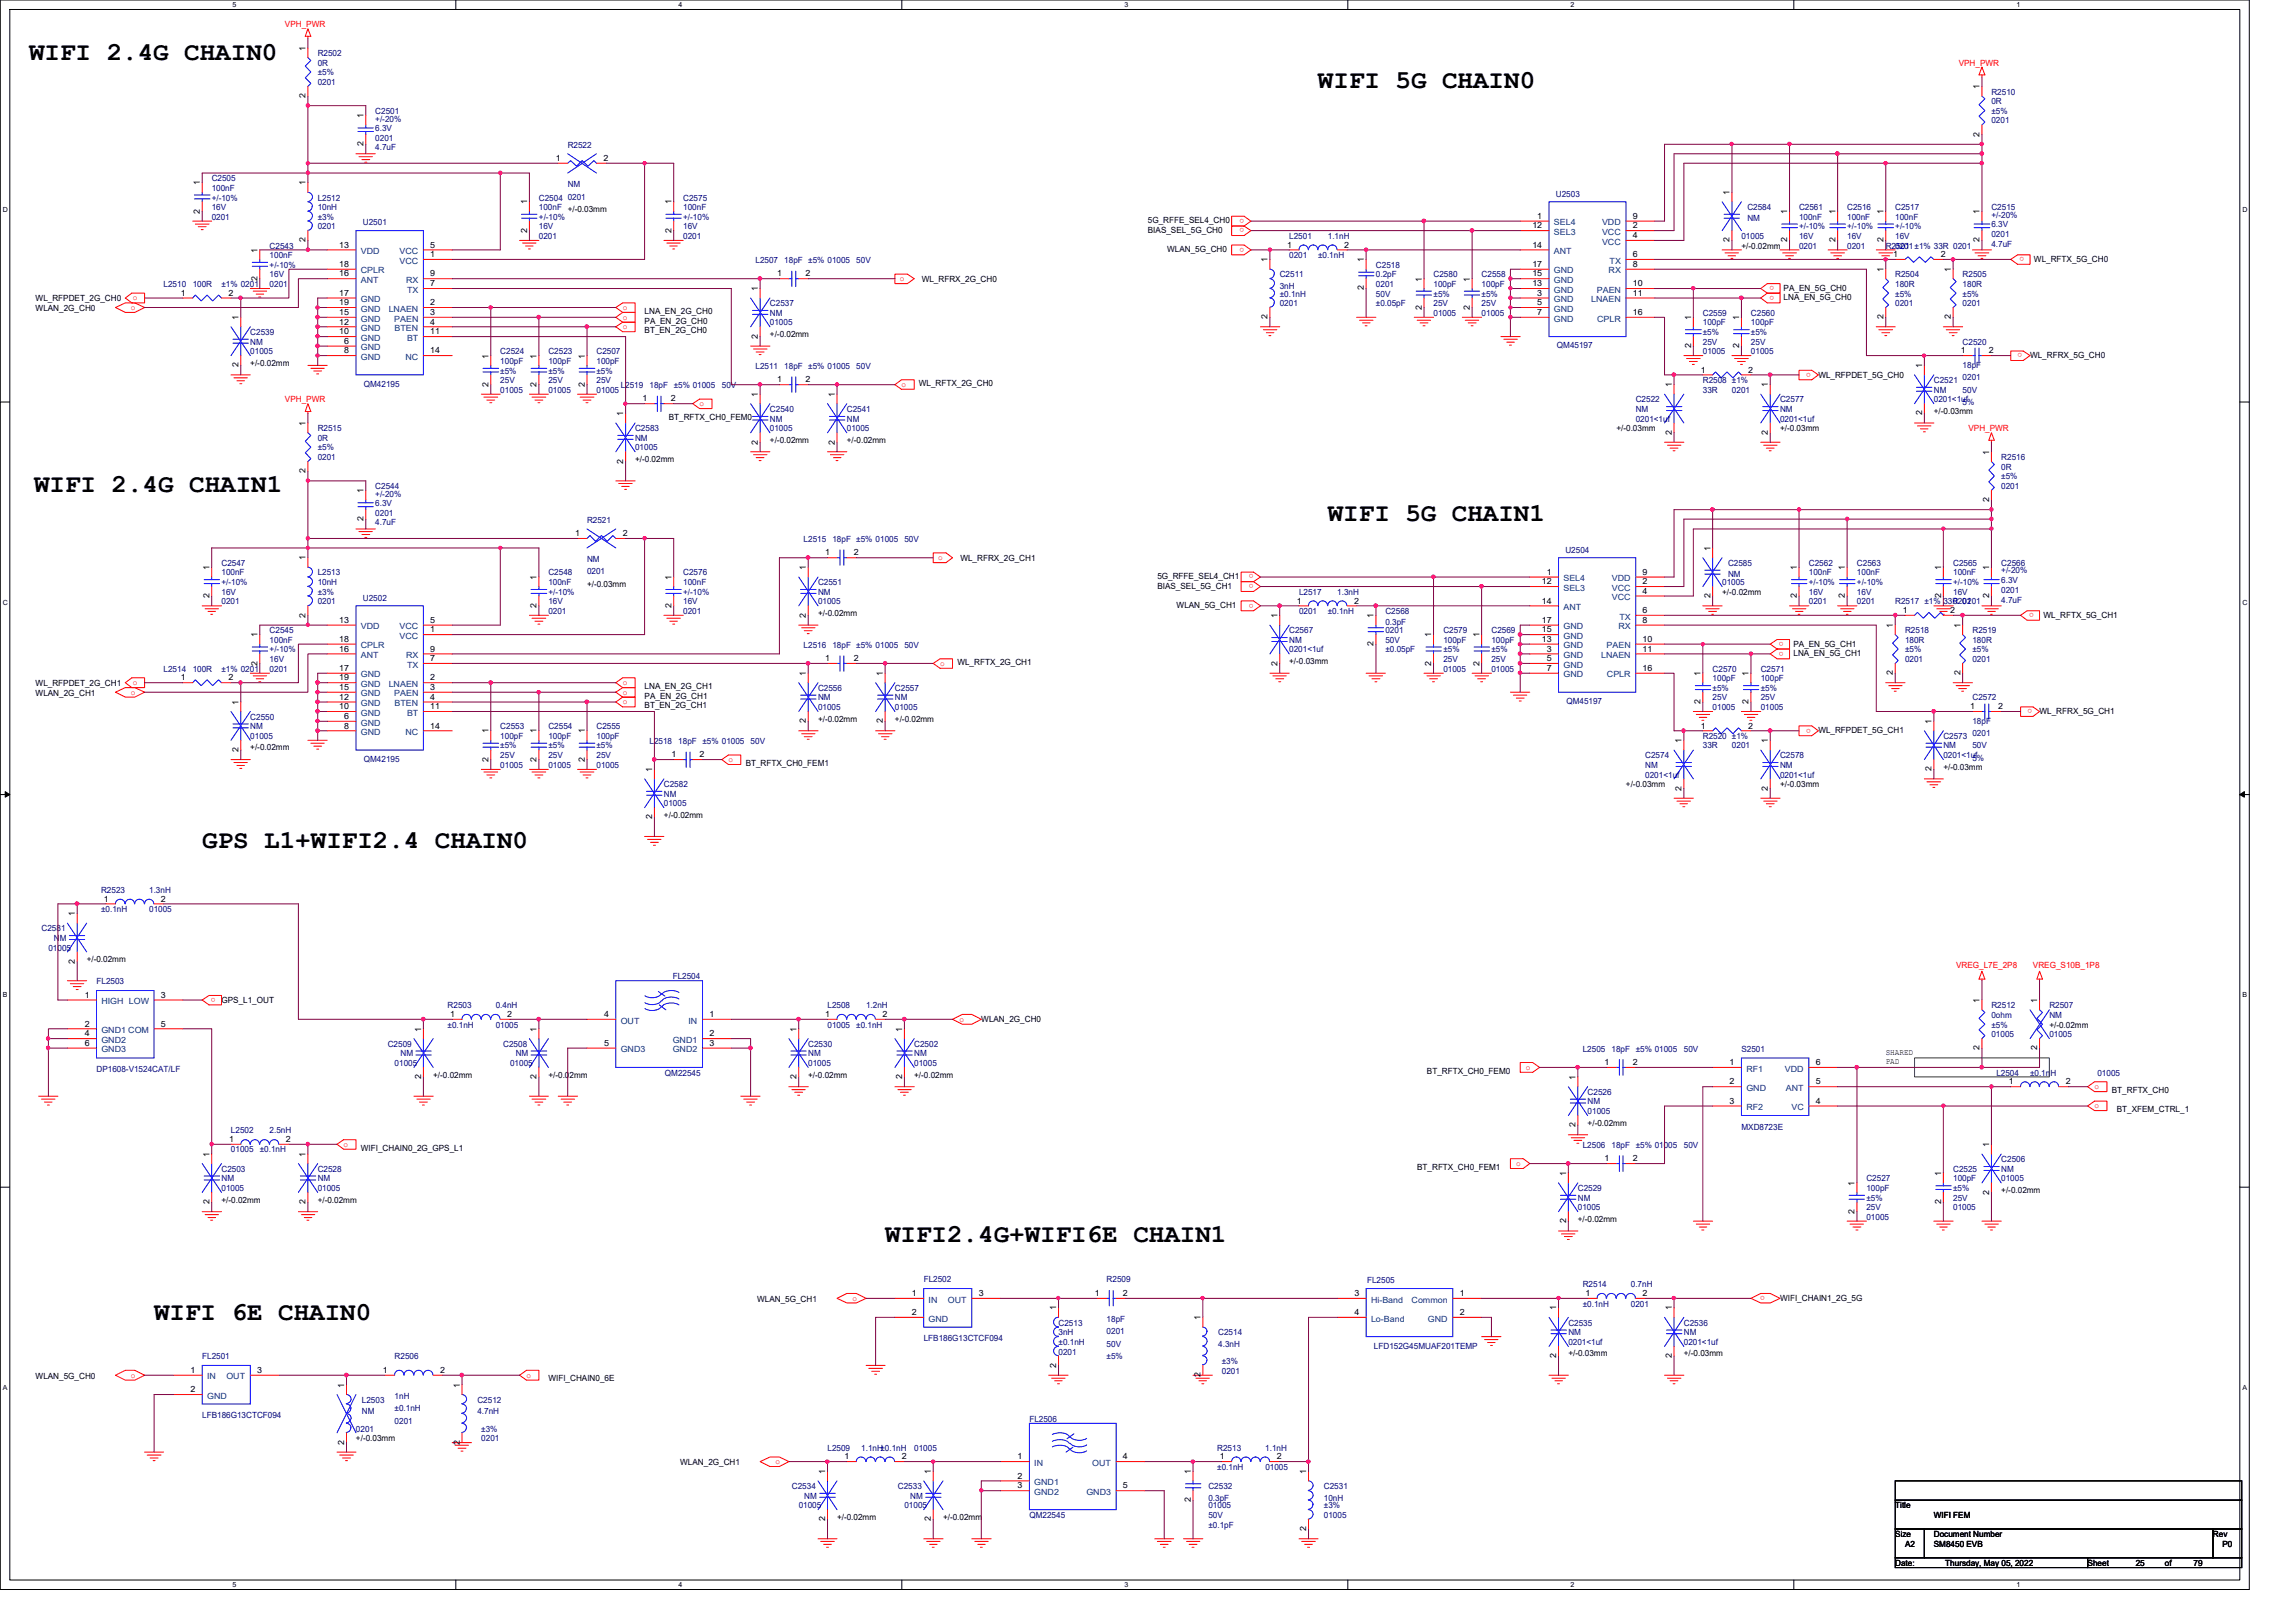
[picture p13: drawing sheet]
<svg xmlns="http://www.w3.org/2000/svg" width="297mm" height="210mm" viewBox="0 0 297 210" stroke-linecap="round" stroke-linejoin="round" font-family="sans-serif">
<defs><g id="words">
<g font-size="3.3">
<text x="3.8" y="7.7">WIFI 2.4G CHAIN0</text>
<text x="170.5" y="11.4">WIFI 5G CHAIN0</text>
<text x="4.4" y="63.7">WIFI 2.4G CHAIN1</text>
<text x="171.8" y="67.4">WIFI 5G CHAIN1</text>
<text x="26.2" y="109.8">GPS L1+WIFI2.4 CHAIN0</text>
<text x="114.5" y="160.8">WIFI2.4G+WIFI6E CHAIN1</text>
<text x="19.9" y="170.8">WIFI 6E CHAIN0</text>
</g>
<g font-size="1.1" fill="#f00">
<text x="36.9" y="3.5">VPH_PWR</text>
<text x="253.4" y="8.5">VPH_PWR</text>
<text x="160.9" y="28.3" transform="rotate(180 160.9 28.3)">o</text>
<text x="160.9" y="29.5" transform="rotate(180 160.9 29.5)">o</text>
<text x="160.9" y="32" transform="rotate(180 160.9 32)">o</text>
<text x="261.9" y="33.3" transform="rotate(180 261.9 33.3)">o</text>
<text x="16.9" y="40.1">o</text>
<text x="17.2" y="38.9">o</text>
<text x="80.6" y="40.1">o</text>
<text x="80.6" y="41.4">o</text>
<text x="116.4" y="36.4">o</text>
<text x="229.5" y="37" transform="rotate(180 229.5 37)">o</text>
<text x="229.5" y="38.3" transform="rotate(180 229.5 38.3)">o</text>
<text x="80.6" y="42.6">o</text>
<text x="261.6" y="45.7" transform="rotate(180 261.6 45.7)">o</text>
<text x="36.9" y="52.1">VPH_PWR</text>
<text x="90.5" y="52.6">o</text>
<text x="116.6" y="50.1">o</text>
<text x="234.3" y="48.2" transform="rotate(180 234.3 48.2)">o</text>
<text x="254.7" y="55.8">VPH_PWR</text>
<text x="121.4" y="72.5">o</text>
<text x="162.2" y="74.3" transform="rotate(180 162.2 74.3)">o</text>
<text x="162.2" y="75.6" transform="rotate(180 162.2 75.6)">o</text>
<text x="162.2" y="78.1" transform="rotate(180 162.2 78.1)">o</text>
<text x="230.8" y="83.1" transform="rotate(180 230.8 83.1)">o</text>
<text x="263.1" y="79.3" transform="rotate(180 263.1 79.3)">o</text>
<text x="16.9" y="89.9">o</text>
<text x="17.2" y="88.6">o</text>
<text x="80.6" y="88.6">o</text>
<text x="80.6" y="89.9">o</text>
<text x="121.6" y="86.2">o</text>
<text x="230.8" y="84.3" transform="rotate(180 230.8 84.3)">o</text>
<text x="80.6" y="91.1">o</text>
<text x="234.3" y="94.3" transform="rotate(180 234.3 94.3)">o</text>
<text x="262.9" y="91.8" transform="rotate(180 262.9 91.8)">o</text>
<text x="94.2" y="98.6">o</text>
<text x="253.1" y="125.3">VREG_L7E_2P8</text>
<text x="263" y="125.3">VREG_S10B_1P8</text>
<text x="27.9" y="129.1" transform="rotate(180 27.9 129.1)">o</text>
<text x="124.1" y="132.2">o</text>
<text x="197.4" y="138.4">o</text>
<text x="271" y="140.9">o</text>
<text x="271" y="143.4">o</text>
<text x="44.4" y="148.4">o</text>
<text x="196.2" y="150.9">o</text>
<text x="228.3" y="167.7" transform="rotate(180 228.3 167.7)">o</text>
<text x="110.3" y="168.3">o</text>
<text x="16.9" y="178.3">o</text>
<text x="68.1" y="178.3">o</text>
<text x="100.3" y="189.5">o</text>
</g>
<g font-size="1.1">
<text x="39.5" y="6.6" transform="rotate(-90 39.5 6.6)">1</text>
<text x="256.1" y="11.6" transform="rotate(-90 256.1 11.6)">1</text>
<text x="39.5" y="12.7" transform="rotate(-90 39.5 12.7)">2</text>
<text x="47" y="15.3" transform="rotate(-90 47 15.3)">1</text>
<text x="256.1" y="17.7" transform="rotate(-90 256.1 17.7)">2</text>
<text x="47" y="18.9" transform="rotate(-90 47 18.9)">2</text>
<text x="71.9" y="20.8">1</text>
<text x="78.1" y="20.8">2</text>
<text x="25.9" y="27.6" transform="rotate(-90 25.9 27.6)">2</text>
<text x="25.9" y="24" transform="rotate(-90 25.9 24)">1</text>
<text x="39.5" y="24" transform="rotate(-90 39.5 24)">1</text>
<text x="68.2" y="26.5" transform="rotate(-90 68.2 26.5)">1</text>
<text x="86.9" y="26.5" transform="rotate(-90 86.9 26.5)">1</text>
<text x="148.5" y="28.9">5G_RFFE_SEL4_CH0</text>
<text x="198.2" y="29.5">12</text>
<text x="198.9" y="28.3">1</text>
<text x="211.2" y="29.5">2</text>
<text x="211.2" y="28.3">9</text>
<text x="223.8" y="25.2" transform="rotate(-90 223.8 25.2)">1</text>
<text x="231.2" y="27.7" transform="rotate(-90 231.2 27.7)">1</text>
<text x="237.4" y="27.7" transform="rotate(-90 237.4 27.7)">1</text>
<text x="243.7" y="27.7" transform="rotate(-90 243.7 27.7)">1</text>
<text x="256.1" y="27.7" transform="rotate(-90 256.1 27.7)">1</text>
<text x="33.3" y="32.7" transform="rotate(-90 33.3 32.7)">1</text>
<text x="39.5" y="31.4" transform="rotate(-90 39.5 31.4)">2</text>
<text x="43.9" y="34.5">18</text>
<text x="43.9" y="35.8">16</text>
<text x="43.9" y="32">13</text>
<text x="55.7" y="35.8">9</text>
<text x="55.7" y="33.3">1</text>
<text x="55.7" y="32">5</text>
<text x="68.2" y="30.1" transform="rotate(-90 68.2 30.1)">2</text>
<text x="86.9" y="30.1" transform="rotate(-90 86.9 30.1)">2</text>
<text x="100.5" y="35.8">1</text>
<text x="104.2" y="35.8">2</text>
<text x="148.5" y="30.2">BIAS_SEL_5G_CH0</text>
<text x="151" y="32.6">WLAN_5G_CH0</text>
<text x="164" y="34" transform="rotate(-90 164 34)">1</text>
<text x="166.5" y="32">1</text>
<text x="173.9" y="32">2</text>
<text x="176.4" y="34" transform="rotate(-90 176.4 34)">1</text>
<text x="198.2" y="32">14</text>
<text x="198.2" y="35.8">15</text>
<text x="198.2" y="34.5">17</text>
<text x="211.2" y="34.5">8</text>
<text x="211.2" y="33.3">6</text>
<text x="211.2" y="30.8">4</text>
<text x="223.8" y="31.4" transform="rotate(-90 223.8 31.4)">2</text>
<text x="225.3" y="32.2">+/-0.02mm</text>
<text x="231.2" y="31.4" transform="rotate(-90 231.2 31.4)">2</text>
<text x="237.4" y="31.4" transform="rotate(-90 237.4 31.4)">2</text>
<text x="243.7" y="35.2" transform="rotate(-90 243.7 35.2)">1</text>
<text x="243.7" y="31.4" transform="rotate(-90 243.7 31.4)">2</text>
<text x="244.9" y="33.3">1</text>
<text x="251.1" y="33.3">2</text>
<text x="252.4" y="35.2" transform="rotate(-90 252.4 35.2)">1</text>
<text x="256.1" y="31.4" transform="rotate(-90 256.1 31.4)">2</text>
<text x="263.1" y="33.9">WL_RFTX_5G_CH0</text>
<text x="4.6" y="39">WL_RFPDET_2G_CH0</text>
<text x="4.6" y="40.3">WLAN_2G_CH0</text>
<text x="23.4" y="38.3">1</text>
<text x="29.5" y="38.3">2</text>
<text x="30.9" y="41.4" transform="rotate(-90 30.9 41.4)">1</text>
<text x="33.3" y="36.4" transform="rotate(-90 33.3 36.4)">2</text>
<text x="43.9" y="38.3">17</text>
<text x="43.9" y="42">12</text>
<text x="43.9" y="40.8">15</text>
<text x="43.9" y="39.5">19</text>
<text x="55.7" y="42">4</text>
<text x="55.7" y="39.5">2</text>
<text x="55.7" y="40.8">3</text>
<text x="55.7" y="37">7</text>
<text x="83.4" y="40.6">LNA_EN_2G_CH0</text>
<text x="83.4" y="41.9">PA_EN_2G_CH0</text>
<text x="98" y="37.7" transform="rotate(-90 98 37.7)">1</text>
<text x="119.2" y="36.5">WL_RFRX_2G_CH0</text>
<text x="164" y="41.3" transform="rotate(-90 164 41.3)">2</text>
<text x="176.4" y="37.6" transform="rotate(-90 176.4 37.6)">2</text>
<text x="183.9" y="40.1" transform="rotate(-90 183.9 40.1)">2</text>
<text x="183.9" y="36.4" transform="rotate(-90 183.9 36.4)">1</text>
<text x="190.2" y="40.1" transform="rotate(-90 190.2 40.1)">2</text>
<text x="190.2" y="36.4" transform="rotate(-90 190.2 36.4)">1</text>
<text x="198.2" y="37">13</text>
<text x="198.9" y="38.3">3</text>
<text x="198.9" y="39.5">5</text>
<text x="198.9" y="40.8">7</text>
<text x="211.2" y="38.3">11</text>
<text x="211.2" y="40.8">16</text>
<text x="211.2" y="37">10</text>
<text x="218.8" y="41.4" transform="rotate(-90 218.8 41.4)">1</text>
<text x="225" y="41.4" transform="rotate(-90 225 41.4)">1</text>
<text x="230.8" y="37.6">PA_EN_5G_CH0</text>
<text x="230.8" y="38.9">LNA_EN_5G_CH0</text>
<text x="243.7" y="41.3" transform="rotate(-90 243.7 41.3)">2</text>
<text x="252.4" y="41.3" transform="rotate(-90 252.4 41.3)">2</text>
<text x="30.9" y="47.5" transform="rotate(-90 30.9 47.5)">2</text>
<text x="32.4" y="47.3">+/-0.02mm</text>
<text x="43.9" y="43.3">10</text>
<text x="44.5" y="45.7">8</text>
<text x="44.5" y="44.5">6</text>
<text x="55.7" y="43.3">11</text>
<text x="55.7" y="45.7">14</text>
<text x="63.2" y="46.4" transform="rotate(-90 63.2 46.4)">1</text>
<text x="69.4" y="46.4" transform="rotate(-90 69.4 46.4)">1</text>
<text x="75.6" y="46.4" transform="rotate(-90 75.6 46.4)">1</text>
<text x="83.4" y="43.1">BT_EN_2G_CH0</text>
<text x="98" y="43.8" transform="rotate(-90 98 43.8)">2</text>
<text x="99.6" y="43.6">+/-0.02mm</text>
<text x="218.8" y="45.1" transform="rotate(-90 218.8 45.1)">2</text>
<text x="225" y="45.1" transform="rotate(-90 225 45.1)">2</text>
<text x="248.7" y="47.6" transform="rotate(-90 248.7 47.6)">1</text>
<text x="253.7" y="45.7">1</text>
<text x="257.3" y="45.7">2</text>
<text x="262.6" y="46.4">WL_RFRX_5G_CH0</text>
<text x="63.2" y="50" transform="rotate(-90 63.2 50)">2</text>
<text x="69.4" y="50" transform="rotate(-90 69.4 50)">2</text>
<text x="75.6" y="50" transform="rotate(-90 75.6 50)">2</text>
<text x="80.6" y="53.8" transform="rotate(-90 80.6 53.8)">1</text>
<text x="83.1" y="51.9">1</text>
<text x="86.8" y="51.9">2</text>
<text x="98" y="51.4" transform="rotate(-90 98 51.4)">1</text>
<text x="100.5" y="49.5">1</text>
<text x="104.2" y="49.5">2</text>
<text x="108" y="51.4" transform="rotate(-90 108 51.4)">1</text>
<text x="118.9" y="50">WL_RFTX_2G_CH0</text>
<text x="216.3" y="50.1" transform="rotate(-90 216.3 50.1)">1</text>
<text x="220" y="48.2">1</text>
<text x="226.2" y="48.2">2</text>
<text x="228.7" y="50.1" transform="rotate(-90 228.7 50.1)">1</text>
<text x="235.2" y="48.9">WL_RFPDET_5G_CH0</text>
<text x="248.7" y="53.8" transform="rotate(-90 248.7 53.8)">2</text>
<text x="250.2" y="53.6">+/-0.03mm</text>
<text x="39.5" y="55.1" transform="rotate(-90 39.5 55.1)">1</text>
<text x="80.6" y="60" transform="rotate(-90 80.6 60)">2</text>
<text x="82.2" y="59.8">+/-0.02mm</text>
<text x="86.5" y="54.3">BT_RFTX_CH0_FEM0</text>
<text x="98" y="57.5" transform="rotate(-90 98 57.5)">2</text>
<text x="99.6" y="57.3">+/-0.02mm</text>
<text x="108" y="57.5" transform="rotate(-90 108 57.5)">2</text>
<text x="109.6" y="57.3">+/-0.02mm</text>
<text x="209.1" y="55.8">+/-0.03mm</text>
<text x="216.3" y="56.3" transform="rotate(-90 216.3 56.3)">2</text>
<text x="228.7" y="56.3" transform="rotate(-90 228.7 56.3)">2</text>
<text x="230.3" y="55.8">+/-0.03mm</text>
<text x="257.3" y="58.8" transform="rotate(-90 257.3 58.8)">1</text>
<text x="39.5" y="61.3" transform="rotate(-90 39.5 61.3)">2</text>
<text x="47" y="63.8" transform="rotate(-90 47 63.8)">1</text>
<text x="257.3" y="65" transform="rotate(-90 257.3 65)">2</text>
<text x="47" y="67.5" transform="rotate(-90 47 67.5)">2</text>
<text x="74.4" y="69.4">1</text>
<text x="80.6" y="69.4">2</text>
<text x="106.8" y="71.9">1</text>
<text x="110.4" y="71.9">2</text>
<text x="221.3" y="71.3" transform="rotate(-90 221.3 71.3)">1</text>
<text x="27.1" y="77.4" transform="rotate(-90 27.1 77.4)">2</text>
<text x="27.1" y="73.8" transform="rotate(-90 27.1 73.8)">1</text>
<text x="39.5" y="72.5" transform="rotate(-90 39.5 72.5)">1</text>
<text x="69.4" y="75" transform="rotate(-90 69.4 75)">1</text>
<text x="75.9" y="75.9">+/-0.03mm</text>
<text x="86.9" y="75" transform="rotate(-90 86.9 75)">1</text>
<text x="104.3" y="73.8" transform="rotate(-90 104.3 73.8)">1</text>
<text x="124.2" y="72.6">WL_RFRX_2G_CH1</text>
<text x="149.7" y="75">5G_RFFE_SEL4_CH1</text>
<text x="149.7" y="76.2">BIAS_SEL_5G_CH1</text>
<text x="199.5" y="75.6">12</text>
<text x="200.1" y="74.4">1</text>
<text x="212.5" y="75.6">2</text>
<text x="212.5" y="76.8">4</text>
<text x="212.5" y="74.4">9</text>
<text x="221.3" y="77.4" transform="rotate(-90 221.3 77.4)">2</text>
<text x="222.8" y="77">+/-0.02mm</text>
<text x="232.4" y="77.4" transform="rotate(-90 232.4 77.4)">2</text>
<text x="232.4" y="73.8" transform="rotate(-90 232.4 73.8)">1</text>
<text x="238.7" y="77.4" transform="rotate(-90 238.7 77.4)">2</text>
<text x="238.7" y="73.8" transform="rotate(-90 238.7 73.8)">1</text>
<text x="251.1" y="77.4" transform="rotate(-90 251.1 77.4)">2</text>
<text x="251.1" y="73.8" transform="rotate(-90 251.1 73.8)">1</text>
<text x="257.3" y="77.4" transform="rotate(-90 257.3 77.4)">2</text>
<text x="257.3" y="73.8" transform="rotate(-90 257.3 73.8)">1</text>
<text x="33.3" y="82.5" transform="rotate(-90 33.3 82.5)">1</text>
<text x="39.5" y="79.9" transform="rotate(-90 39.5 79.9)">2</text>
<text x="43.9" y="83.1">18</text>
<text x="43.9" y="80.6">13</text>
<text x="55.7" y="81.8">1</text>
<text x="55.7" y="80.6">5</text>
<text x="69.4" y="78.7" transform="rotate(-90 69.4 78.7)">2</text>
<text x="86.9" y="78.7" transform="rotate(-90 86.9 78.7)">2</text>
<text x="104.3" y="79.9" transform="rotate(-90 104.3 79.9)">2</text>
<text x="105.8" y="79.7">+/-0.02mm</text>
<text x="152.2" y="78.7">WLAN_5G_CH1</text>
<text x="165.3" y="80" transform="rotate(-90 165.3 80)">1</text>
<text x="167.8" y="78.1">1</text>
<text x="175.2" y="78.1">2</text>
<text x="177.7" y="83.7" transform="rotate(-90 177.7 83.7)">2</text>
<text x="177.7" y="80" transform="rotate(-90 177.7 80)">1</text>
<text x="185.2" y="82.5" transform="rotate(-90 185.2 82.5)">1</text>
<text x="191.4" y="82.5" transform="rotate(-90 191.4 82.5)">1</text>
<text x="199.5" y="83.1">13</text>
<text x="199.5" y="78.1">14</text>
<text x="199.5" y="81.8">15</text>
<text x="199.5" y="80.6">17</text>
<text x="212.5" y="80.6">8</text>
<text x="212.5" y="83.1">10</text>
<text x="212.5" y="79.3">6</text>
<text x="232" y="83.7">PA_EN_5G_CH1</text>
<text x="244.9" y="81.2" transform="rotate(-90 244.9 81.2)">1</text>
<text x="246.2" y="79.3">1</text>
<text x="252.3" y="79.3">2</text>
<text x="253.6" y="81.2" transform="rotate(-90 253.6 81.2)">1</text>
<text x="264.4" y="80">WL_RFTX_5G_CH1</text>
<text x="4.6" y="88.8">WL_RFPDET_2G_CH1</text>
<text x="23.4" y="88.1">1</text>
<text x="29.5" y="88.1">2</text>
<text x="33.3" y="86.1" transform="rotate(-90 33.3 86.1)">2</text>
<text x="43.9" y="86.8">17</text>
<text x="43.9" y="84.3">16</text>
<text x="43.9" y="89.3">15</text>
<text x="43.9" y="88.1">19</text>
<text x="55.7" y="88.1">2</text>
<text x="55.7" y="84.3">9</text>
<text x="55.7" y="89.3">3</text>
<text x="55.7" y="85.6">7</text>
<text x="83.4" y="89.2">LNA_EN_2G_CH1</text>
<text x="104.3" y="87.5" transform="rotate(-90 104.3 87.5)">1</text>
<text x="106.8" y="85.6">1</text>
<text x="110.4" y="85.6">2</text>
<text x="114.2" y="87.5" transform="rotate(-90 114.2 87.5)">1</text>
<text x="123.9" y="86.1">WL_RFTX_2G_CH1</text>
<text x="165.3" y="86.1" transform="rotate(-90 165.3 86.1)">2</text>
<text x="166.8" y="85.9">+/-0.03mm</text>
<text x="185.2" y="86.1" transform="rotate(-90 185.2 86.1)">2</text>
<text x="191.4" y="86.1" transform="rotate(-90 191.4 86.1)">2</text>
<text x="200.1" y="84.3">3</text>
<text x="200.1" y="85.6">5</text>
<text x="200.1" y="86.8">7</text>
<text x="212.5" y="84.3">11</text>
<text x="212.5" y="86.8">16</text>
<text x="220" y="87.5" transform="rotate(-90 220 87.5)">1</text>
<text x="226.2" y="87.5" transform="rotate(-90 226.2 87.5)">1</text>
<text x="232" y="84.9">LNA_EN_5G_CH1</text>
<text x="244.9" y="87.4" transform="rotate(-90 244.9 87.4)">2</text>
<text x="253.6" y="87.4" transform="rotate(-90 253.6 87.4)">2</text>
<text x="4.6" y="90">WLAN_2G_CH1</text>
<text x="30.9" y="91.2" transform="rotate(-90 30.9 91.2)">1</text>
<text x="43.9" y="90.6">12</text>
<text x="43.9" y="91.8">10</text>
<text x="44.5" y="94.3">8</text>
<text x="44.5" y="93">6</text>
<text x="55.7" y="90.6">4</text>
<text x="55.7" y="91.8">11</text>
<text x="55.7" y="94.3">14</text>
<text x="63.2" y="94.9" transform="rotate(-90 63.2 94.9)">1</text>
<text x="69.4" y="94.9" transform="rotate(-90 69.4 94.9)">1</text>
<text x="75.6" y="94.9" transform="rotate(-90 75.6 94.9)">1</text>
<text x="83.4" y="90.4">PA_EN_2G_CH1</text>
<text x="83.4" y="91.7">BT_EN_2G_CH1</text>
<text x="104.3" y="93.6" transform="rotate(-90 104.3 93.6)">2</text>
<text x="105.8" y="93.4">+/-0.02mm</text>
<text x="114.2" y="93.6" transform="rotate(-90 114.2 93.6)">2</text>
<text x="115.8" y="93.4">+/-0.02mm</text>
<text x="220" y="91.1" transform="rotate(-90 220 91.1)">2</text>
<text x="220" y="94.3">1</text>
<text x="226.2" y="94.3">2</text>
<text x="226.2" y="91.1" transform="rotate(-90 226.2 91.1)">2</text>
<text x="235.2" y="94.9">WL_RFPDET_5G_CH1</text>
<text x="249.9" y="93.7" transform="rotate(-90 249.9 93.7)">1</text>
<text x="254.9" y="91.8">1</text>
<text x="258.5" y="91.8">2</text>
<text x="263.9" y="92.4">WL_RFRX_5G_CH1</text>
<text x="30.9" y="97.3" transform="rotate(-90 30.9 97.3)">2</text>
<text x="32.4" y="97.1">+/-0.02mm</text>
<text x="63.2" y="98.6" transform="rotate(-90 63.2 98.6)">2</text>
<text x="69.4" y="98.6" transform="rotate(-90 69.4 98.6)">2</text>
<text x="75.6" y="98.6" transform="rotate(-90 75.6 98.6)">2</text>
<text x="84.4" y="99.9" transform="rotate(-90 84.4 99.9)">1</text>
<text x="86.9" y="98">1</text>
<text x="90.5" y="98">2</text>
<text x="96.5" y="99.1">BT_RFTX_CH0_FEM1</text>
<text x="210.4" y="101.9">+/-0.03mm</text>
<text x="217.5" y="96.2" transform="rotate(-90 217.5 96.2)">1</text>
<text x="228.7" y="96.2" transform="rotate(-90 228.7 96.2)">1</text>
<text x="230.3" y="101.9">+/-0.03mm</text>
<text x="249.9" y="99.8" transform="rotate(-90 249.9 99.8)">2</text>
<text x="251.4" y="99.6">+/-0.03mm</text>
<text x="84.4" y="106" transform="rotate(-90 84.4 106)">2</text>
<text x="85.9" y="105.8">+/-0.02mm</text>
<text x="217.5" y="102.3" transform="rotate(-90 217.5 102.3)">2</text>
<text x="228.7" y="102.3" transform="rotate(-90 228.7 102.3)">2</text>
<text x="9.7" y="118.6" transform="rotate(-90 9.7 118.6)">1</text>
<text x="13.4" y="116.7">1</text>
<text x="20.8" y="116.7">2</text>
<text x="9.7" y="124.7" transform="rotate(-90 9.7 124.7)">2</text>
<text x="11.2" y="124.5">+/-0.02mm</text>
<text x="11" y="129.1">1</text>
<text x="20.8" y="129.1">3</text>
<text x="28.7" y="129.8">GPS_L1_OUT</text>
<text x="58.2" y="131.6">1</text>
<text x="65.6" y="131.6">2</text>
<text x="78.1" y="131.6">4</text>
<text x="91.8" y="131.6">1</text>
<text x="106.8" y="131.6">1</text>
<text x="114.2" y="131.6">2</text>
<text x="256.1" y="129.8" transform="rotate(-90 256.1 129.8)">1</text>
<text x="263.6" y="129.8" transform="rotate(-90 263.6 129.8)">1</text>
<text x="11" y="132.8">2</text>
<text x="11" y="134.1">4</text>
<text x="11" y="135.3">6</text>
<text x="20.8" y="132.8">5</text>
<text x="54.5" y="133.5" transform="rotate(-90 54.5 133.5)">1</text>
<text x="69.4" y="133.5" transform="rotate(-90 69.4 133.5)">1</text>
<text x="78.1" y="135.3">5</text>
<text x="91.8" y="135.3">3</text>
<text x="91.8" y="134.1">2</text>
<text x="103" y="133.5" transform="rotate(-90 103 133.5)">1</text>
<text x="116.7" y="133.5" transform="rotate(-90 116.7 133.5)">1</text>
<text x="127" y="132.2">WLAN_2G_CH0</text>
<text x="207.6" y="137.8">1</text>
<text x="211.2" y="137.8">2</text>
<text x="223.8" y="137.8">1</text>
<text x="234.9" y="137.8">6</text>
<text x="244" y="136.6">SHARED</text>
<text x="244" y="137.7">PAD</text>
<text x="256.1" y="135.9" transform="rotate(-90 256.1 135.9)">2</text>
<text x="263.6" y="135.9" transform="rotate(-90 263.6 135.9)">2</text>
<text x="265.1" y="133">+/-0.02mm</text>
<text x="54.5" y="139.7" transform="rotate(-90 54.5 139.7)">2</text>
<text x="56" y="139.4">+/-0.02mm</text>
<text x="69.4" y="139.7" transform="rotate(-90 69.4 139.7)">2</text>
<text x="70.9" y="139.4">+/-0.02mm</text>
<text x="103" y="139.7" transform="rotate(-90 103 139.7)">2</text>
<text x="104.6" y="139.4">+/-0.02mm</text>
<text x="116.7" y="139.7" transform="rotate(-90 116.7 139.7)">2</text>
<text x="118.3" y="139.4">+/-0.02mm</text>
<text x="184.6" y="138.9">BT_RFTX_CH0_FEM0</text>
<text x="203.8" y="139.7" transform="rotate(-90 203.8 139.7)">1</text>
<text x="223.8" y="140.3">2</text>
<text x="223.8" y="142.8">3</text>
<text x="234.9" y="140.3">5</text>
<text x="234.9" y="142.8">4</text>
<text x="259.9" y="140.3">1</text>
<text x="267.2" y="140.3">2</text>
<text x="273.2" y="141.4">BT_RFTX_CH0</text>
<text x="273.9" y="143.9">BT_XFEM_CTRL_1</text>
<text x="27.1" y="149.7" transform="rotate(-90 27.1 149.7)">1</text>
<text x="29.6" y="147.8">1</text>
<text x="37" y="147.8">2</text>
<text x="39.5" y="149.7" transform="rotate(-90 39.5 149.7)">1</text>
<text x="46.7" y="148.9">WIFI_CHAIN0_2G_GPS_L1</text>
<text x="203.8" y="145.9" transform="rotate(-90 203.8 145.9)">2</text>
<text x="205.4" y="145.7">+/-0.02mm</text>
<text x="257.3" y="148.5" transform="rotate(-90 257.3 148.5)">1</text>
<text x="27.1" y="155.8" transform="rotate(-90 27.1 155.8)">2</text>
<text x="28.7" y="155.6">+/-0.02mm</text>
<text x="39.5" y="155.8" transform="rotate(-90 39.5 155.8)">2</text>
<text x="41.1" y="155.6">+/-0.02mm</text>
<text x="183.3" y="151.4">BT_RFTX_CH0_FEM1</text>
<text x="202.6" y="152.2" transform="rotate(-90 202.6 152.2)">1</text>
<text x="207.6" y="150.3">1</text>
<text x="211.2" y="150.3">2</text>
<text x="239.9" y="153.4" transform="rotate(-90 239.9 153.4)">1</text>
<text x="251.1" y="155.8" transform="rotate(-90 251.1 155.8)">2</text>
<text x="251.1" y="152.2" transform="rotate(-90 251.1 152.2)">1</text>
<text x="257.3" y="154.6" transform="rotate(-90 257.3 154.6)">2</text>
<text x="258.9" y="154.4">+/-0.02mm</text>
<text x="202.6" y="158.3" transform="rotate(-90 202.6 158.3)">2</text>
<text x="204.1" y="158.1">+/-0.02mm</text>
<text x="239.9" y="157.1" transform="rotate(-90 239.9 157.1)">2</text>
<text x="118" y="167.7">1</text>
<text x="126.6" y="167.7">3</text>
<text x="141.6" y="167.7">1</text>
<text x="145.3" y="167.7">2</text>
<text x="175.2" y="167.7">3</text>
<text x="188.8" y="167.7">1</text>
<text x="205.1" y="167.7">1</text>
<text x="212.5" y="167.7">2</text>
<text x="98" y="168.4">WLAN_5G_CH1</text>
<text x="118" y="170.2">2</text>
<text x="136.6" y="169.6" transform="rotate(-90 136.6 169.6)">1</text>
<text x="155.3" y="170.9" transform="rotate(-90 155.3 170.9)">1</text>
<text x="175.2" y="170.2">4</text>
<text x="188.8" y="170.2">2</text>
<text x="201.3" y="169.6" transform="rotate(-90 201.3 169.6)">1</text>
<text x="216.3" y="169.6" transform="rotate(-90 216.3 169.6)">1</text>
<text x="230.3" y="168.3">WIFI_CHAIN1_2G_5G</text>
<text x="4.6" y="178.4">WLAN_5G_CH0</text>
<text x="24.6" y="177.7">1</text>
<text x="33.3" y="177.7">3</text>
<text x="44.5" y="179.6" transform="rotate(-90 44.5 179.6)">1</text>
<text x="49.5" y="177.7">1</text>
<text x="56.9" y="177.7">2</text>
<text x="59.5" y="179.6" transform="rotate(-90 59.5 179.6)">1</text>
<text x="70.9" y="178.8">WIFI_CHAIN0_6E</text>
<text x="136.6" y="177" transform="rotate(-90 136.6 177)">2</text>
<text x="155.3" y="178.2" transform="rotate(-90 155.3 178.2)">2</text>
<text x="201.3" y="175.8" transform="rotate(-90 201.3 175.8)">2</text>
<text x="202.9" y="175.5">+/-0.03mm</text>
<text x="216.3" y="175.8" transform="rotate(-90 216.3 175.8)">2</text>
<text x="217.8" y="175.5">+/-0.03mm</text>
<text x="24.6" y="180.2">2</text>
<text x="44.5" y="186.9" transform="rotate(-90 44.5 186.9)">2</text>
<text x="46.1" y="186.5">+/-0.03mm</text>
<text x="59.5" y="186.9" transform="rotate(-90 59.5 186.9)">2</text>
<text x="88" y="189.6">WLAN_2G_CH1</text>
<text x="106.8" y="190.8" transform="rotate(-90 106.8 190.8)">1</text>
<text x="109.3" y="188.8">1</text>
<text x="116.7" y="188.8">2</text>
<text x="120.4" y="190.8" transform="rotate(-90 120.4 190.8)">1</text>
<text x="131.7" y="188.8">1</text>
<text x="131.7" y="191.3">2</text>
<text x="145.3" y="188.8">4</text>
<text x="154" y="190.8" transform="rotate(-90 154 190.8)">1</text>
<text x="157.8" y="188.8">1</text>
<text x="165.2" y="188.8">2</text>
<text x="169" y="190.8" transform="rotate(-90 169 190.8)">1</text>
<text x="106.8" y="196.9" transform="rotate(-90 106.8 196.9)">2</text>
<text x="108.3" y="196.7">+/-0.02mm</text>
<text x="120.4" y="196.9" transform="rotate(-90 120.4 196.9)">2</text>
<text x="122" y="196.7">+/-0.02mm</text>
<text x="131.7" y="192.6">3</text>
<text x="145.3" y="192.6">5</text>
<text x="154" y="194.4" transform="rotate(-90 154 194.4)">2</text>
<text x="245.2" y="195.2">Title</text>
<text x="250.2" y="196.4">WIFI FEM</text>
<text x="169" y="198.2" transform="rotate(-90 169 198.2)">2</text>
<text x="245.2" y="198.9">Size</text>
<text x="245.2" y="202.6">Date:</text>
<text x="246.5" y="200.2">A2</text>
<text x="250.2" y="198.9">Document Number</text>
<text x="250.2" y="200.2">SM8450 EVB</text>
<text x="251.7" y="202.6">Thursday, May 05, 2022</text>
<text x="270.1" y="202.6">Sheet</text>
<text x="276.3" y="202.6">25</text>
<text x="280.1" y="202.6">of</text>
<text x="283.8" y="202.6">79</text>
<text x="286.3" y="198.9">Rev</text>
<text x="287.5" y="200.2">P0</text>
</g>
<g font-size="1.1" fill="#000080">
<text x="41.1" y="7.3">R2502</text>
<text x="41.1" y="8.5">0R</text>
<text x="41.1" y="9.7">±5%</text>
<text x="41.1" y="11">0201</text>
<text x="48.6" y="14.7">C2501</text>
<text x="48.6" y="17">6.3V</text>
<text x="48.6" y="15.7">+/-20%</text>
<text x="257.6" y="12.2">R2510</text>
<text x="257.6" y="13.5">0R</text>
<text x="257.6" y="14.7">±5%</text>
<text x="257.6" y="16">0201</text>
<text x="27.4" y="23.5">C2505</text>
<text x="48.6" y="19.5">4.7uF</text>
<text x="48.6" y="18.2">0201</text>
<text x="73.4" y="19.1">R2522</text>
<text x="27.4" y="24.7">100nF</text>
<text x="27.4" y="28.4">0201</text>
<text x="27.4" y="27.2">16V</text>
<text x="27.4" y="26">+/-10%</text>
<text x="41.1" y="26">L2512</text>
<text x="41.1" y="27.2">10nH</text>
<text x="41.1" y="28.4">±3%</text>
<text x="41.1" y="29.7">0201</text>
<text x="46.9" y="29.2">U2501</text>
<text x="69.7" y="26">C2504</text>
<text x="69.7" y="27.2">100nF +/-0.03mm</text>
<text x="69.7" y="29.7">16V</text>
<text x="69.7" y="28.4">+/-10%</text>
<text x="73.4" y="24.2">NM</text>
<text x="73.4" y="25.8">0201</text>
<text x="88.4" y="26">C2575</text>
<text x="88.4" y="27.2">100nF</text>
<text x="88.4" y="29.7">16V</text>
<text x="88.4" y="28.4">+/-10%</text>
<text x="201.3" y="25.4">U2503</text>
<text x="226.1" y="27.2">C2584</text>
<text x="226.1" y="28.7">NM</text>
<text x="232.7" y="27.2">C2561</text>
<text x="232.7" y="28.4">100nF</text>
<text x="232.7" y="29.7">+/-10%</text>
<text x="239" y="27.2">C2516</text>
<text x="239" y="28.4">100nF</text>
<text x="239" y="29.7">+/-10%</text>
<text x="245.2" y="27.2">C2517</text>
<text x="245.2" y="28.4">100nF</text>
<text x="245.2" y="29.7">+/-10%</text>
<text x="257.6" y="27.2">C2515</text>
<text x="257.6" y="29.4">6.3V</text>
<text x="257.6" y="28.2">+/-20%</text>
<text x="34.9" y="32.2">C2543</text>
<text x="34.9" y="33.4">100nF</text>
<text x="34.9" y="35.9">16V</text>
<text x="34.9" y="34.6">+/-10%</text>
<text x="69.7" y="30.9">0201</text>
<text x="88.4" y="30.9">0201</text>
<text x="97.7" y="34">L2507</text>
<text x="101.5" y="34">18pF ±5% 01005</text>
<text x="110.8" y="34">50V</text>
<text x="165.6" y="35.9">C2511</text>
<text x="166.8" y="30.9">L2501</text>
<text x="166.8" y="33.4">0201</text>
<text x="170.5" y="33.4">±0.1nH</text>
<text x="171.8" y="30.9">1.1nH</text>
<text x="178" y="34.6">C2518</text>
<text x="178" y="35.9">0.2pF</text>
<text x="185.5" y="35.9">C2580</text>
<text x="191.7" y="35.9">C2558</text>
<text x="225.3" y="30.9">01005</text>
<text x="232.7" y="32.2">0201</text>
<text x="232.7" y="30.9">16V</text>
<text x="239" y="32.2">0201</text>
<text x="239" y="30.9">16V</text>
<text x="244" y="32.2">R2501</text>
<text x="245.2" y="35.9">R2504</text>
<text x="245.2" y="32.2">0201±1% 33R 0201</text>
<text x="245.2" y="30.9">16V</text>
<text x="253.9" y="35.9">R2505</text>
<text x="257.6" y="31.9">4.7uF</text>
<text x="257.6" y="30.6">0201</text>
<text x="21.2" y="37.1">L2510</text>
<text x="24.9" y="37.1">100R</text>
<text x="28.7" y="37.1">±1% 0201</text>
<text x="34.9" y="37.1">0201</text>
<text x="99.6" y="39.6">C2537</text>
<text x="99.6" y="40.9">NM</text>
<text x="165.6" y="37.4">3nH</text>
<text x="165.6" y="38.4">±0.1nH</text>
<text x="165.6" y="39.6">0201</text>
<text x="178" y="37.1">0201</text>
<text x="178" y="38.4">50V</text>
<text x="178" y="39.6">±0.05pF</text>
<text x="185.5" y="37.1">100pF</text>
<text x="185.5" y="40.9">01005</text>
<text x="185.5" y="39.6">25V</text>
<text x="185.5" y="38.4">±5%</text>
<text x="191.7" y="37.1">100pF</text>
<text x="191.7" y="40.9">01005</text>
<text x="191.7" y="39.6">25V</text>
<text x="191.7" y="38.4">±5%</text>
<text x="220.3" y="40.9">C2559</text>
<text x="226.5" y="40.9">C2560</text>
<text x="245.2" y="37.1">180R</text>
<text x="245.2" y="38.4">±5%</text>
<text x="245.2" y="39.6">0201</text>
<text x="253.9" y="37.1">180R</text>
<text x="253.9" y="38.4">±5%</text>
<text x="253.9" y="39.6">0201</text>
<text x="32.4" y="43.3">C2539</text>
<text x="32.4" y="44.6">NM</text>
<text x="32.4" y="45.8">01005</text>
<text x="64.7" y="45.8">C2524</text>
<text x="64.7" y="47.1">100pF</text>
<text x="70.9" y="45.8">C2523</text>
<text x="70.9" y="47.1">100pF</text>
<text x="77.2" y="45.8">C2507</text>
<text x="77.2" y="47.1">100pF</text>
<text x="97.7" y="47.7">L2511</text>
<text x="99.6" y="42.1">01005</text>
<text x="101.5" y="47.7">18pF ±5% 01005</text>
<text x="110.8" y="47.7">50V</text>
<text x="201.4" y="45.1">QM45197</text>
<text x="220.3" y="42.1">100pF</text>
<text x="220.3" y="45.8">01005</text>
<text x="220.3" y="44.6">25V</text>
<text x="220.3" y="43.3">±5%</text>
<text x="226.5" y="42.1">100pF</text>
<text x="226.5" y="45.8">01005</text>
<text x="226.5" y="44.6">25V</text>
<text x="226.5" y="43.3">±5%</text>
<text x="253.9" y="44.6">C2520</text>
<text x="253.9" y="47.6">18pF</text>
<text x="47.1" y="50.1">QM42195</text>
<text x="64.7" y="50.8">01005</text>
<text x="64.7" y="49.6">25V</text>
<text x="64.7" y="48.3">±5%</text>
<text x="70.9" y="50.8">01005</text>
<text x="70.9" y="49.6">25V</text>
<text x="70.9" y="48.3">±5%</text>
<text x="77.2" y="50.8">01005</text>
<text x="77.2" y="49.6">25V</text>
<text x="77.2" y="48.3">±5%</text>
<text x="80.3" y="50.2">L2519</text>
<text x="84" y="50.2">18pF ±5% 01005</text>
<text x="93.4" y="50.2">50V</text>
<text x="99.6" y="53.3">C2540</text>
<text x="109.6" y="53.3">C2541</text>
<text x="211.6" y="52.1">C2522</text>
<text x="211.6" y="53.3">NM</text>
<text x="220.3" y="49.6">R2508 ±1%</text>
<text x="220.3" y="50.8">33R</text>
<text x="224.1" y="50.8">0201</text>
<text x="230.3" y="52.1">C2577</text>
<text x="230.3" y="53.3">NM</text>
<text x="250.2" y="49.6">C2521</text>
<text x="250.2" y="50.8">NM</text>
<text x="250.2" y="52.1">0201&lt;1uf</text>
<text x="253.9" y="49.2">0201</text>
<text x="253.9" y="50.8">50V</text>
<text x="253.9" y="52.5">5%</text>
<text x="41.1" y="55.8">R2515</text>
<text x="41.1" y="57.1">0R</text>
<text x="41.1" y="58.3">±5%</text>
<text x="41.1" y="59.5">0201</text>
<text x="82.2" y="55.8">C2583</text>
<text x="82.2" y="57.1">NM</text>
<text x="82.2" y="58.3">01005</text>
<text x="99.6" y="54.6">NM</text>
<text x="99.6" y="55.8">01005</text>
<text x="109.6" y="54.6">NM</text>
<text x="109.6" y="55.8">01005</text>
<text x="211.6" y="54.6">0201&lt;1uf</text>
<text x="230.3" y="54.6">0201&lt;1uf</text>
<text x="258.9" y="59.5">R2516</text>
<text x="48.6" y="63.3">C2544</text>
<text x="48.6" y="65.5">6.3V</text>
<text x="48.6" y="64.3">+/-20%</text>
<text x="258.9" y="60.8">0R</text>
<text x="258.9" y="62">±5%</text>
<text x="258.9" y="63.3">0201</text>
<text x="48.6" y="68">4.7uF</text>
<text x="48.6" y="66.8">0201</text>
<text x="75.9" y="67.6">R2521</text>
<text x="104" y="70.1">L2515</text>
<text x="107.7" y="70.1">18pF ±5% 01005</text>
<text x="117" y="70.1">50V</text>
<text x="202.5" y="71.5">U2504</text>
<text x="28.7" y="73.2">C2547</text>
<text x="28.7" y="74.5">100nF</text>
<text x="28.7" y="77">16V</text>
<text x="28.7" y="75.7">+/-10%</text>
<text x="41.1" y="74.5">L2513</text>
<text x="41.1" y="75.7">10nH</text>
<text x="41.1" y="77">±3%</text>
<text x="46.9" y="77.7">U2502</text>
<text x="70.9" y="74.5">C2548</text>
<text x="70.9" y="75.7">100nF</text>
<text x="70.9" y="77">+/-10%</text>
<text x="75.9" y="72.7">NM</text>
<text x="75.9" y="74.3">0201</text>
<text x="88.4" y="74.5">C2576</text>
<text x="88.4" y="75.7">100nF</text>
<text x="88.4" y="77">+/-10%</text>
<text x="105.8" y="75.7">C2551</text>
<text x="105.8" y="77">NM</text>
<text x="168.1" y="77">L2517</text>
<text x="173" y="77">1.3nH</text>
<text x="222.8" y="75.7">01005</text>
<text x="223.6" y="73.2">C2585</text>
<text x="223.6" y="74.7">NM</text>
<text x="234" y="73.2">C2562</text>
<text x="234" y="74.5">100nF</text>
<text x="234" y="77">16V</text>
<text x="234" y="75.7">+/-10%</text>
<text x="240.2" y="73.2">C2563</text>
<text x="240.2" y="74.5">100nF</text>
<text x="240.2" y="77">16V</text>
<text x="240.2" y="75.7">+/-10%</text>
<text x="252.7" y="73.2">C2565</text>
<text x="252.7" y="74.5">100nF</text>
<text x="252.7" y="77">16V</text>
<text x="252.7" y="75.7">+/-10%</text>
<text x="258.9" y="73.2">C2566</text>
<text x="258.9" y="78">4.7uF</text>
<text x="258.9" y="76.7">0201</text>
<text x="258.9" y="75.5">6.3V</text>
<text x="258.9" y="74.2">+/-20%</text>
<text x="28.7" y="78.2">0201</text>
<text x="34.9" y="82">C2545</text>
<text x="34.9" y="83.2">100nF</text>
<text x="41.1" y="78.2">0201</text>
<text x="70.9" y="79.5">0201</text>
<text x="70.9" y="78.2">16V</text>
<text x="88.4" y="79.5">0201</text>
<text x="88.4" y="78.2">16V</text>
<text x="104" y="83.8">L2516</text>
<text x="105.8" y="78.2">01005</text>
<text x="107.7" y="83.8">18pF ±5% 01005</text>
<text x="117" y="83.8">50V</text>
<text x="166.8" y="82">C2567</text>
<text x="166.8" y="83.2">NM</text>
<text x="168.1" y="79.5">0201</text>
<text x="171.8" y="79.5">±0.1nH</text>
<text x="179.2" y="79.5">C2568</text>
<text x="179.2" y="80.9">0.3pF</text>
<text x="179.2" y="82">0201</text>
<text x="179.2" y="83.2">50V</text>
<text x="186.7" y="82">C2579</text>
<text x="186.7" y="83.2">100pF</text>
<text x="193" y="82">C2569</text>
<text x="193" y="83.2">100pF</text>
<text x="234" y="78.2">0201</text>
<text x="240.2" y="78.2">0201</text>
<text x="245.2" y="78.2">R2517 ±1% 33R 0201</text>
<text x="246.5" y="82">R2518</text>
<text x="246.5" y="83.2">180R</text>
<text x="252.7" y="78.2">0201</text>
<text x="255.2" y="82">R2519</text>
<text x="255.2" y="83.2">180R</text>
<text x="21.2" y="86.9">L2514</text>
<text x="24.9" y="86.9">100R</text>
<text x="28.7" y="86.9">±1% 0201</text>
<text x="34.9" y="86.9">0201</text>
<text x="34.9" y="85.7">16V</text>
<text x="34.9" y="84.4">+/-10%</text>
<text x="105.8" y="89.4">C2556</text>
<text x="115.8" y="89.4">C2557</text>
<text x="166.8" y="84.4">0201&lt;1uf</text>
<text x="179.2" y="84.4">±0.05pF</text>
<text x="186.7" y="86.9">01005</text>
<text x="186.7" y="85.7">25V</text>
<text x="186.7" y="84.4">±5%</text>
<text x="193" y="86.9">01005</text>
<text x="193" y="85.7">25V</text>
<text x="193" y="84.4">±5%</text>
<text x="221.6" y="86.9">C2570</text>
<text x="221.6" y="88.2">100pF</text>
<text x="221.6" y="89.4">±5%</text>
<text x="227.8" y="86.9">C2571</text>
<text x="227.8" y="88.2">100pF</text>
<text x="227.8" y="89.4">±5%</text>
<text x="246.5" y="84.4">±5%</text>
<text x="246.5" y="85.7">0201</text>
<text x="255.2" y="84.4">±5%</text>
<text x="255.2" y="85.7">0201</text>
<text x="32.4" y="93.1">C2550</text>
<text x="32.4" y="94.4">NM</text>
<text x="32.4" y="95.6">01005</text>
<text x="64.7" y="94.4">C2553</text>
<text x="64.7" y="95.6">100pF</text>
<text x="70.9" y="94.4">C2554</text>
<text x="70.9" y="95.6">100pF</text>
<text x="77.2" y="94.4">C2555</text>
<text x="77.2" y="95.6">100pF</text>
<text x="105.8" y="90.6">NM</text>
<text x="105.8" y="91.9">01005</text>
<text x="115.8" y="90.6">NM</text>
<text x="115.8" y="91.9">01005</text>
<text x="202.6" y="91.1">QM45197</text>
<text x="220.3" y="95.6">R2520 ±1%</text>
<text x="221.6" y="91.9">01005</text>
<text x="221.6" y="90.6">25V</text>
<text x="227.8" y="91.9">01005</text>
<text x="227.8" y="90.6">25V</text>
<text x="251.4" y="95.6">C2573</text>
<text x="255.2" y="90.6">C2572</text>
<text x="255.2" y="93.6">18pF</text>
<text x="255.2" y="95.2">0201</text>
<text x="47.1" y="98.6">QM42195</text>
<text x="64.7" y="99.4">01005</text>
<text x="64.7" y="98.1">25V</text>
<text x="64.7" y="96.9">±5%</text>
<text x="70.9" y="99.4">01005</text>
<text x="70.9" y="98.1">25V</text>
<text x="70.9" y="96.9">±5%</text>
<text x="77.2" y="99.4">01005</text>
<text x="77.2" y="98.1">25V</text>
<text x="77.2" y="96.9">±5%</text>
<text x="84" y="96.3">L2518</text>
<text x="85.9" y="101.9">C2582</text>
<text x="87.8" y="96.3">18pF ±5% 01005</text>
<text x="97.1" y="96.3">50V</text>
<text x="212.8" y="98.1">C2574</text>
<text x="212.8" y="99.4">NM</text>
<text x="212.8" y="100.6">0201&lt;1uf</text>
<text x="220.3" y="96.9">33R</text>
<text x="224.1" y="96.9">0201</text>
<text x="230.3" y="98.1">C2578</text>
<text x="230.3" y="99.4">NM</text>
<text x="230.3" y="100.6">0201&lt;1uf</text>
<text x="251.4" y="96.9">NM</text>
<text x="251.4" y="98.1">0201&lt;1uf</text>
<text x="255.2" y="96.9">50V</text>
<text x="255.2" y="98.5">5%</text>
<text x="85.9" y="103.1">NM</text>
<text x="85.9" y="104.4">01005</text>
<text x="13.1" y="115.5">R2523</text>
<text x="13.1" y="118">±0.1nH</text>
<text x="19.3" y="115.5">1.3nH</text>
<text x="19.3" y="118">01005</text>
<text x="5.4" y="120.5">C2581</text>
<text x="6.3" y="123">01005</text>
<text x="7" y="121.8">NM</text>
<text x="12.5" y="127.4">FL2503</text>
<text x="57.9" y="130.5">R2503</text>
<text x="64.1" y="130.5">0.4nH</text>
<text x="87" y="126.7">FL2504</text>
<text x="107.1" y="130.5">L2508</text>
<text x="112.1" y="130.5">1.2nH</text>
<text x="257.6" y="130.5">R2512</text>
<text x="257.6" y="131.7">0ohm</text>
<text x="265.1" y="130.5">R2507</text>
<text x="265.1" y="131.7">NM</text>
<text x="50.2" y="135.5">C2509</text>
<text x="51.1" y="138">01005</text>
<text x="51.8" y="136.7">NM</text>
<text x="57.9" y="133">±0.1nH</text>
<text x="64.1" y="133">01005</text>
<text x="65.1" y="135.5">C2508</text>
<text x="66" y="138">01005</text>
<text x="66.7" y="136.7">NM</text>
<text x="104.6" y="135.5">C2530</text>
<text x="104.6" y="136.7">NM</text>
<text x="104.6" y="138">01005</text>
<text x="107.1" y="133">01005</text>
<text x="110.8" y="133">±0.1nH</text>
<text x="118.3" y="135.5">C2502</text>
<text x="118.3" y="136.7">NM</text>
<text x="118.3" y="138">01005</text>
<text x="204.8" y="136.1">L2505</text>
<text x="208.5" y="136.1">18pF ±5% 01005</text>
<text x="217.8" y="136.1">50V</text>
<text x="225.3" y="136.1">S2501</text>
<text x="257.6" y="133">±5%</text>
<text x="257.6" y="134.2">01005</text>
<text x="265.1" y="134.2">01005</text>
<text x="12.5" y="138.7">DP1608-V1524CAT/LF</text>
<text x="86" y="139.2">QM22545</text>
<text x="205.4" y="141.7">C2526</text>
<text x="205.4" y="142.9">NM</text>
<text x="258.3" y="139.2">L2504</text>
<text x="262.6" y="139.2">±0.1nH</text>
<text x="271.4" y="139.2">01005</text>
<text x="29.9" y="146.6">L2502</text>
<text x="29.9" y="149.1">01005</text>
<text x="33.6" y="149.1">±0.1nH</text>
<text x="34.9" y="146.6">2.5nH</text>
<text x="204.8" y="148.5">L2506</text>
<text x="205.4" y="144.2">01005</text>
<text x="208.5" y="148.5">18pF ±5% 01005</text>
<text x="217.8" y="148.5">50V</text>
<text x="225.3" y="146.2">MXD8723E</text>
<text x="28.7" y="151.6">C2503</text>
<text x="28.7" y="152.9">NM</text>
<text x="28.7" y="154.1">01005</text>
<text x="41.1" y="151.6">C2528</text>
<text x="41.1" y="152.9">NM</text>
<text x="41.1" y="154.1">01005</text>
<text x="204.1" y="154.1">C2529</text>
<text x="204.1" y="155.4">NM</text>
<text x="241.5" y="152.9">C2527</text>
<text x="241.5" y="154.1">100pF</text>
<text x="241.5" y="155.4">±5%</text>
<text x="252.7" y="151.6">C2525</text>
<text x="252.7" y="152.9">100pF</text>
<text x="252.7" y="155.4">25V</text>
<text x="252.7" y="154.1">±5%</text>
<text x="258.9" y="150.4">C2506</text>
<text x="258.9" y="151.6">NM</text>
<text x="258.9" y="152.9">01005</text>
<text x="204.1" y="156.6">01005</text>
<text x="241.5" y="157.9">01005</text>
<text x="241.5" y="156.6">25V</text>
<text x="252.7" y="156.6">01005</text>
<text x="119.5" y="165.9">FL2502</text>
<text x="143.2" y="165.9">R2509</text>
<text x="176.9" y="166.1">FL2505</text>
<text x="204.8" y="166.6">R2514</text>
<text x="211" y="166.6">0.7nH</text>
<text x="119.5" y="173.5">LFB186G13CTCF094</text>
<text x="136.9" y="171.5">C2513</text>
<text x="136.9" y="172.8">3nH</text>
<text x="143.2" y="171.1">18pF</text>
<text x="143.2" y="172.7">0201</text>
<text x="157.6" y="172.8">C2514</text>
<text x="202.9" y="171.5">C2535</text>
<text x="202.9" y="172.8">NM</text>
<text x="204.8" y="169.1">±0.1nH</text>
<text x="211" y="169.1">0201</text>
<text x="217.8" y="171.5">C2536</text>
<text x="217.8" y="172.8">NM</text>
<text x="26.2" y="175.9">FL2501</text>
<text x="51.1" y="175.9">R2506</text>
<text x="136.9" y="174">±0.1nH</text>
<text x="136.9" y="175.3">0201</text>
<text x="143.2" y="174.3">50V</text>
<text x="143.2" y="175.9">±5%</text>
<text x="157.6" y="174.3">4.3nH</text>
<text x="158.1" y="176.5">±3%</text>
<text x="158.1" y="177.8">0201</text>
<text x="177.8" y="174.5">LFD152G45MUAF201TEMP</text>
<text x="202.9" y="174">0201&lt;1uf</text>
<text x="217.8" y="174">0201&lt;1uf</text>
<text x="26.2" y="183.5">LFB186G13CTCF094</text>
<text x="46.1" y="185.3">0201</text>
<text x="46.8" y="181.5">L2503</text>
<text x="46.8" y="183">NM</text>
<text x="51.1" y="181">1nH</text>
<text x="51.1" y="182.6">±0.1nH</text>
<text x="51.1" y="184.2">0201</text>
<text x="61.8" y="181.5">C2512</text>
<text x="61.8" y="183">4.7nH</text>
<text x="62.3" y="185.3">±3%</text>
<text x="133.2" y="184">FL2506</text>
<text x="62.3" y="186.5">0201</text>
<text x="107.1" y="187.7">L2509</text>
<text x="111.4" y="187.7">1.1nH±0.1nH</text>
<text x="118.3" y="187.7">01005</text>
<text x="157.5" y="187.7">R2513</text>
<text x="157.5" y="190.2">±0.1nH</text>
<text x="163.7" y="187.7">1.1nH</text>
<text x="163.7" y="190.2">01005</text>
<text x="102.4" y="192.7">C2534</text>
<text x="103.3" y="195.2">01005</text>
<text x="104.1" y="194">NM</text>
<text x="116.2" y="192.7">C2533</text>
<text x="117" y="195.2">01005</text>
<text x="117.8" y="194">NM</text>
<text x="133.2" y="196.4">QM22545</text>
<text x="156.3" y="192.7">C2532</text>
<text x="156.3" y="194.2">0.3pF</text>
<text x="156.3" y="195.2">01005</text>
<text x="156.3" y="196.4">50V</text>
<text x="156.3" y="197.7">±0.1pF</text>
<text x="171.3" y="192.7">C2531</text>
<text x="171.3" y="194.2">10nH</text>
<text x="171.3" y="195.2">±3%</text>
<text x="171.3" y="196.4">01005</text>
</g>
<g font-size="1.1" fill="#004080">
<text x="201" y="29.2">SEL4</text>
<text x="207.3" y="29.2">VDD</text>
<text x="46.7" y="35.4">CPLR</text>
<text x="46.7" y="32.9">VDD</text>
<text x="51.7" y="34.1">VCC</text>
<text x="51.7" y="32.9">VCC</text>
<text x="201" y="30.4">SEL3</text>
<text x="201" y="32.9">ANT</text>
<text x="201" y="35.4">GND</text>
<text x="207.3" y="30.4">VCC</text>
<text x="207.3" y="31.7">VCC</text>
<text x="208.1" y="35.4">RX</text>
<text x="208.2" y="34.1">TX</text>
<text x="46.7" y="39.1">GND</text>
<text x="46.7" y="36.6">ANT</text>
<text x="46.7" y="41.6">GND</text>
<text x="46.7" y="40.3">GND</text>
<text x="50.3" y="40.3">LNAEN</text>
<text x="51" y="41.6">PAEN</text>
<text x="52.5" y="36.6">RX</text>
<text x="52.7" y="37.9">TX</text>
<text x="201" y="39.1">GND</text>
<text x="201" y="40.3">GND</text>
<text x="201" y="41.6">GND</text>
<text x="201" y="37.9">GND</text>
<text x="201" y="36.6">GND</text>
<text x="205.9" y="39.1">LNAEN</text>
<text x="206.6" y="37.9">PAEN</text>
<text x="206.6" y="41.6">CPLR</text>
<text x="46.7" y="46.6">GND</text>
<text x="46.7" y="42.8">GND</text>
<text x="46.7" y="45.3">GND</text>
<text x="46.7" y="44.1">GND</text>
<text x="51.1" y="42.8">BTEN</text>
<text x="52.4" y="46.6">NC</text>
<text x="52.7" y="44.1">BT</text>
<text x="202.3" y="75.2">SEL4</text>
<text x="202.3" y="76.5">SEL3</text>
<text x="208.5" y="76.5">VCC</text>
<text x="208.5" y="77.7">VCC</text>
<text x="208.5" y="75.2">VDD</text>
<text x="46.7" y="83.9">CPLR</text>
<text x="46.7" y="81.4">VDD</text>
<text x="51.7" y="82.7">VCC</text>
<text x="51.7" y="81.4">VCC</text>
<text x="202.3" y="83.9">GND</text>
<text x="202.3" y="79">ANT</text>
<text x="202.3" y="82.7">GND</text>
<text x="202.3" y="81.4">GND</text>
<text x="207.9" y="83.9">PAEN</text>
<text x="209.4" y="81.4">RX</text>
<text x="209.5" y="80.2">TX</text>
<text x="46.7" y="87.7">GND</text>
<text x="46.7" y="85.2">ANT</text>
<text x="46.7" y="88.9">GND</text>
<text x="50.3" y="88.9">LNAEN</text>
<text x="52.5" y="85.2">RX</text>
<text x="52.7" y="86.4">TX</text>
<text x="202.3" y="85.2">GND</text>
<text x="202.3" y="86.4">GND</text>
<text x="202.3" y="87.7">GND</text>
<text x="207.1" y="85.2">LNAEN</text>
<text x="207.9" y="87.7">CPLR</text>
<text x="46.7" y="95.1">GND</text>
<text x="46.7" y="91.4">GND</text>
<text x="46.7" y="93.9">GND</text>
<text x="46.7" y="92.6">GND</text>
<text x="46.7" y="90.1">GND</text>
<text x="51" y="90.1">PAEN</text>
<text x="51.1" y="91.4">BTEN</text>
<text x="52.4" y="95.1">NC</text>
<text x="52.7" y="92.6">BT</text>
<text x="13.1" y="130">HIGH LOW</text>
<text x="13.1" y="133.7">GND1 COM</text>
<text x="13.1" y="135">GND2</text>
<text x="13.1" y="136.2">GND3</text>
<text x="80.3" y="132.5">OUT</text>
<text x="80.3" y="136.2">GND3</text>
<text x="87" y="136.2">GND2</text>
<text x="87" y="135">GND1</text>
<text x="89.1" y="132.5">IN</text>
<text x="225.9" y="138.7">RF1</text>
<text x="225.9" y="141.2">GND</text>
<text x="225.9" y="143.7">RF2</text>
<text x="230.9" y="138.7">VDD</text>
<text x="231.1" y="141.2">ANT</text>
<text x="231.8" y="143.7">VC</text>
<text x="120.1" y="168.6">IN</text>
<text x="120.1" y="171">GND</text>
<text x="122.6" y="168.6">OUT</text>
<text x="177.4" y="168.6">Hi-Band</text>
<text x="177.4" y="171">Lo-Band</text>
<text x="182.6" y="168.6">Common</text>
<text x="184.7" y="171">GND</text>
<text x="26.8" y="178.5">IN</text>
<text x="29.3" y="178.5">OUT</text>
<text x="26.8" y="181">GND</text>
<text x="133.8" y="189.7">IN</text>
<text x="141.3" y="189.7">OUT</text>
<text x="133.8" y="193.5">GND2</text>
<text x="133.8" y="192.2">GND1</text>
<text x="140.5" y="193.5">GND3</text>
</g>
<g font-size=".9">
<text x="30.1" y=".9">5</text>
<text x="87.8" y=".9">4</text>
<text x="145.5" y=".9">3</text>
<text x="203.2" y=".9">2</text>
<text x="260.9" y=".9">1</text>
<text x=".4" y="27.4">D</text>
<text x="290.1" y="27.4">D</text>
<text x=".4" y="78.2">C</text>
<text x="290.1" y="78.2">C</text>
<text x=".4" y="129">B</text>
<text x="290.1" y="129">B</text>
<text x=".4" y="179.8">A</text>
<text x="290.1" y="179.8">A</text>
<text x="30.1" y="205.4">5</text>
<text x="87.8" y="205.4">4</text>
<text x="145.5" y="205.4">3</text>
<text x="203.2" y="205.4">2</text>
<text x="260.9" y="205.4">1</text>
</g>
</g></defs>
<path d="M0 0h291v205.7h-291zM1.3 1.2h288.5v203.3h-288.5z" fill="none" stroke="#000" stroke-width=".13"/>
<g fill="#fff">
<path d="M30.1 .1h.5v1h-.5z"/>
<path d="M30.1 204.6h.5v1h-.5z"/>
</g>
<path d="M59 0v1.2M59 204.5v1.2" fill="none" stroke="#000" stroke-width=".13"/>
<g fill="#fff">
<path d="M87.8 .1h.5v1h-.5z"/>
<path d="M87.8 204.6h.5v1h-.5z"/>
</g>
<path d="M116.7 0v1.2M116.7 204.5v1.2" fill="none" stroke="#000" stroke-width=".13"/>
<g fill="#fff">
<path d="M145.5 .1h.5v1h-.5z"/>
<path d="M145.5 204.6h.5v1h-.5z"/>
</g>
<path d="M174.4 0v1.2M174.4 204.5v1.2" fill="none" stroke="#000" stroke-width=".13"/>
<g fill="#fff">
<path d="M203.2 .1h.5v1h-.5z"/>
<path d="M203.2 204.6h.5v1h-.5z"/>
</g>
<path d="M232.1 0v1.2M232.1 204.5v1.2" fill="none" stroke="#000" stroke-width=".13"/>
<g fill="#fff">
<path d="M260.9 .1h.5v1h-.5z"/>
<path d="M260.9 204.6h.5v1h-.5z"/>
<path d="M.4 26.6h.6v1h-.6z"/>
<path d="M290.1 26.6h.6v1h-.6z"/>
<path d="M.4 77.4h.6v1h-.6z"/>
<path d="M290.1 77.4h.6v1h-.6z"/>
</g>
<path d="M0 52h1.3M289.8 52h1.2" fill="none" stroke="#000" stroke-width=".13"/>
<g fill="#fff">
<path d="M.4 128.2h.6v1h-.6z"/>
<path d="M290.1 128.2h.6v1h-.6z"/>
</g>
<path d="M0 102.8h1.3M.7 102.4l.6 .4-.6 .4zM289.8 102.8h1.2M289.8 102.8l.6-.4v.8z" fill="none" stroke="#000" stroke-width=".13"/>
<path d="M.7 102.4l.6 .4-.6 .4zM289.8 102.8l.6-.4v.8z" fill="#000"/>
<g fill="#fff">
<path d="M.4 179h.5v1h-.5z"/>
<path d="M290.1 179h.6v1h-.6z"/>
</g>
<path d="M0 153.6h1.3M289.8 153.6h1.2M245.2 191.6h44.8v2.5h-44.8zM245.2 194.1h44.8v3.8h-44.8zM245.2 197.9h3.8v3.7h-3.8zM249 197.9h37.3v3.7h-37.3zM286.3 197.9h3.7v3.7h-3.7zM245.2 201.6h24.9v1.3h-24.9zM270.1 201.6h19.9v1.3h-19.9z" fill="none" stroke="#000" stroke-width=".13"/>
<path d="M247.7 136.9h17.4v2.5h-17.4z" fill="none" stroke="#008040" stroke-width=".13"/>
<g fill="none" stroke="#f00" stroke-width=".13">
<path d="M39.8 4.7v.3M39.8 6.2v1.3M39.8 11.2v1.2M39.8 3.7l.4 1h-.7zM46.1 19.9h2.5M47.3 14.9v1.3M47.3 17.4v1.3M256.4 9.7v.2M256.4 11.2v1.2M256.4 16.2v1.2M256.4 8.7l.4 1h-.8zM14.9 39.8l1.3-.6h1.2l1.3 .6-1.3 .6h-1.2z"/>
<path d="M16.2 38.6l.9-.7h1.6v1.3h-1.6zM23.7 38.6h1.2M24.9 28.6h2.5M25.3 29h1.7M25.7 29.3h1M26 29.7h.3M26.2 23.6v1.3M26.2 26.1v1.2M28.7 38.6h1.2M32.4 37.3h2.5M32.8 37.7h1.7M33.1 38.1h1"/>
<path d="M33.5 38.4h.2M33.6 32.3v1.3M33.6 34.8v1.3M39.8 23.6v1.3M39.8 29.8v1.3M42.3 34.8h3.8M42.3 38.6h3.8M42.3 36.1h3.8M42.3 32.3h3.8M42.3 39.8h3.8M46.4 20.3h1.8M46.8 20.7h1"/>
<path d="M47.2 21h.3M54.8 36.1h3.7M54.8 37.3h3.7M54.8 33.6h3.7M54.8 39.8h3.7M54.8 32.3h3.7M67.2 31.1h2.5M67.6 31.5h1.7M68 31.8h1M68.4 32.2h.2M68.5 26.1v1.2M68.5 28.6v1.2"/>
<path d="M72.2 21.1h1.2M77.2 21.1h1.2M79.7 39.8l.9-.6h1.6v1.2h-1.6zM85.9 31.1h2.5M86.3 31.5h1.7M86.7 31.8h.9M87 32.2h.3M87.2 26.1v1.2M87.2 28.6v1.2M98.3 37.3v1.3M100.8 36.1h1.3M103.3 36.1h1.3"/>
<path d="M115.8 35.5h1.6l.9 .6-.9 .6h-1.6zM159.3 28h1.6l.9 .6-.9 .7h-1.6zM159.3 29.3h1.6l.9 .5-.9 .7h-1.6zM159.3 31.7h1.6l.9 .6-.9 .7h-1.6zM164.3 33.6v1.2M164.3 39.8v1.3M166.8 32.3h1.3M173 32.3h1.3M176.7 33.6v1.2M176.7 36.1v1.2M184.2 36.1v1.2M184.2 38.6v1.2"/>
<path d="M190.5 36.1v1.2M190.5 38.6v1.2M196.7 28.6h3.7M196.7 38.6h3.7M196.7 39.8h3.7M196.7 29.8h3.7M196.7 37.3h3.7M196.7 32.3h3.7M196.7 36.1h3.7M196.7 34.8h3.7M210.4 29.8h3.7M210.4 31.1h3.7"/>
<path d="M210.4 33.6h3.7M210.4 34.8h3.7M210.4 28.6h3.7M210.4 37.3h3.7M210.4 38.6h3.7M222.8 32.3h2.5M223.2 32.7h1.7M223.6 33.1h.9M223.9 33.4h.3M224.1 24.9v1.2M224.1 29.8v1.3M227.8 37.3l.8-.6h1.7v1.2h-1.7z"/>
<path d="M227.8 38.6l.8-.7h1.7v1.3h-1.7zM230.3 32.3h2.4M230.6 32.7h1.8M231 33.1h1M231.4 33.4h.2M231.5 27.3v1.3M231.5 29.8v1.3M236.5 32.3h2.5M236.9 32.7h1.7M237.2 33.1h1M237.6 33.4h.3M237.7 27.3v1.3"/>
<path d="M237.7 29.8v1.3M242.7 32.3h2.5M243.1 32.7h1.8M243.5 33.1h1M243.8 33.4h.3M244 34.8v1.3M244 39.8v1.3M244 27.3v1.3M244 29.8v1.3M245.2 33.6h1.3M250.2 33.6h1.2M252.7 34.8v1.3"/>
<path d="M252.7 39.8v1.3M255.2 32.3h2.4M255.5 32.7h1.8M255.9 33.1h1M256.3 33.4h.2M256.4 27.3v1.3M256.4 29.8v1.3M260.1 33.6l.9-.6h1.6v1.2h-1.6zM29.9 48.5h2.5M30.3 48.9h1.7M30.6 49.3h1M31 49.7h.3"/>
<path d="M31.2 41.1v1.2M31.2 46v1.3M39.8 47.3h2.5M39.8 53.3v.2M39.8 54.7v1.3M39.8 59.7v1.3M39.8 52.2l.4 1.1h-.7zM40.2 47.7h1.7M40.6 48h1M41 48.4h.2M42.3 46h3.8M42.3 42.3h3.8"/>
<path d="M42.3 44.8h3.8M42.3 43.6h3.8M42.3 41.1h3.8M54.8 42.3h3.7M54.8 41.1h3.7M54.8 46h3.7M54.8 43.6h3.7M62.3 51h2.4M62.6 51.4h1.8M63 51.8h1M63.4 52.1h.2M63.5 46v1.3"/>
<path d="M63.5 48.5v1.3M68.5 51h2.4M68.8 51.4h1.8M69.2 51.8h1M69.6 52.1h.2M69.7 46v1.3M69.7 48.5v1.3M74.7 51h2.5M75.1 51.4h1.7M75.4 51.8h1.1M75.8 52.1h.3M75.9 46v1.3"/>
<path d="M75.9 48.5v1.3M79.7 42.3l.9-.6h1.6v1.2h-1.6zM80.6 40.4l-.9 .7 .9 .6M80.6 40.4h1.6v1.3h-1.6M80.9 53.5v1.2M80.9 58.5v1.2M83.4 52.2h1.3M85.9 52.2h1.3M89.6 52.2l.9-.6h1.6v1.3h-1.6zM97.1 44.8h2.5M97.1 58.5h2.5M97.5 45.2h1.7"/>
<path d="M97.5 58.8h1.7M97.8 45.6h1M97.8 59.2h1M98.2 45.9h.3M98.2 59.6h.3M98.3 42.3v1.3M98.3 51v1.2M98.3 56v1.2M100.8 49.8h1.3M103.3 49.8h1.3M107.1 58.5h2.5M107.4 58.8h1.8"/>
<path d="M107.8 59.2h1M108.2 59.6h.2M108.3 51v1.2M108.3 56v1.2M115.8 49.8l.8-.7h1.7v1.3h-1.7zM163.1 42.3h2.5M163.4 42.7h1.8M163.8 43.1h1M164.2 43.4h.2M175.5 41.1h2.5M175.9 41.4h1.7M176.3 41.8h.9"/>
<path d="M176.6 42.2h.3M183 41.1h2.5M183.3 41.4h1.8M183.7 41.8h1M184.1 42.2h.3M189.2 41.1h2.5M189.6 41.4h1.7M189.9 41.8h1.1M190.3 42.2h.3M194.2 43.6h2.5M194.6 43.9h1.7M194.9 44.3h1"/>
<path d="M195.3 44.7h.2M196.7 41.1h3.7M210.4 41.1h3.7M215.3 57.2h2.5M215.7 57.6h1.8M216.1 58h1M216.4 58.3h.3M216.6 49.8v1.2M216.6 54.7v1.3M217.8 46h2.5M218.2 46.4h1.8M218.6 46.8h1"/>
<path d="M218.9 47.2h.3M219.1 41.1v1.2M219.1 43.6v1.2M220.3 48.5h1.3M224.1 46h2.4M224.4 46.4h1.8M224.8 46.8h1M225.2 47.2h.2M225.3 48.5h1.2M225.3 41.1v1.2M225.3 43.6v1.2M227.8 57.2h2.5"/>
<path d="M228.2 57.6h1.7M228.5 58h1M228.9 58.3h.2M229 49.8v1.2M229 54.7v1.3M232.7 47.9h1.7l.8 .6-.8 .6h-1.7zM242.7 42.3h2.5M243.1 42.7h1.8M243.5 43.1h1M243.8 43.4h.3M247.7 54.7h2.5M248.1 55.1h1.7"/>
<path d="M248.5 55.5h.9M248.8 55.9h.3M249 47.3v1.2M249 52.2v1.3M251.4 42.3h2.5M251.8 42.7h1.7M252.2 43.1h1M252.6 43.4h.2M253.9 46h1.3M256.4 46h1.2M257.6 57v.2M257.6 58.5v1.2"/>
<path d="M257.6 56l.4 1h-.7zM260.1 45.4h1.6l.9 .6-.9 .7h-1.6zM26.2 78.4h2.5M26.5 78.8h1.8M26.9 79.1h1M27.3 79.5h.2M27.4 73.4v1.3M27.4 75.9v1.2M39.8 72.2v1.2M39.8 78.4v1.2M46.1 68.5h2.5M46.4 68.8h1.8"/>
<path d="M46.8 69.2h1M47.2 69.6h.3M47.3 63.5v1.2M47.3 66v1.2M68.5 79.6h2.4M69.7 74.7v1.2M69.7 77.1v1.3M74.7 69.7h1.2M79.7 62.2h2.5M79.7 69.7h1.2M80 62.6h1.8M80.4 62.9h1"/>
<path d="M80.8 63.3h.3M85.9 79.6h2.5M87.2 74.7v1.2M87.2 77.1v1.3M104.6 73.4v1.3M104.6 78.4v1.2M107.1 72.2h1.2M109.6 72.2h1.2M120.7 71.5h1.7l.8 .7-.8 .6h-1.7zM160.6 74h1.6l.9 .7-.9 .6h-1.6zM160.6 75.3h1.6l.9 .6-.9 .6h-1.6zM160.6 77.8h1.6l.9 .6-.9 .6h-1.6z"/>
<path d="M165.6 79.6v1.3M168.1 78.4h1.2M174.3 78.4h1.2M178 79.6v1.3M197.9 74.7h3.7M197.9 75.9h3.7M197.9 78.4h3.7M211.6 75.9h3.7M211.6 77.1h3.7M211.6 79.6h3.7M211.6 74.7h3.7M220.3 78.4h2.5"/>
<path d="M220.7 78.8h1.7M221.1 79.1h1M221.4 79.5h.3M221.6 70.9v1.3M221.6 75.9v1.2M231.5 78.4h2.5M231.9 78.8h1.7M232.3 79.1h1M232.6 79.5h.3M232.7 73.4v1.3M232.7 75.9v1.2M237.7 78.4h2.5"/>
<path d="M238.1 78.8h1.8M238.5 79.1h1M238.8 79.5h.3M239 73.4v1.3M239 75.9v1.2M246.5 79.6h1.2M250.2 78.4h2.5M250.6 78.8h1.7M250.9 79.1h1M251.3 79.5h.2M251.4 79.6h1.3M251.4 73.4v1.3"/>
<path d="M251.4 75.9v1.2M256.4 78.4h2.5M256.8 78.8h1.7M257.2 79.1h.9M257.5 79.5h.3M257.6 73.4v1.3M257.6 75.9v1.2M257.6 63.5v1.2M261.4 79.6l.9-.6h1.6v1.3h-1.6zM14.9 89.6l1.3-.6h1.2l1.3 .6-1.3 .6h-1.2zM16.2 88.3l.9-.6h1.6v1.3h-1.6zM23.7 88.3h1.2"/>
<path d="M28.7 88.3h1.2M29.9 98.3h2.5M30.3 98.7h1.7M30.6 99.1h1M31 99.4h.3M31.2 90.8v1.3M31.2 95.8v1.3M32.4 87.1h2.5M32.8 87.5h1.7M33.1 87.8h1M33.5 88.2h.2M33.6 82.1v1.3"/>
<path d="M33.6 84.6v1.3M39.8 95.8h2.5M40.2 96.2h1.7M40.6 96.6h1M41 96.9h.2M42.3 83.4h3.8M42.3 87.1h3.8M42.3 84.6h3.8M42.3 94.6h3.8M42.3 90.8h3.8M42.3 93.3h3.8M42.3 80.9h3.8"/>
<path d="M42.3 92.1h3.8M42.3 89.6h3.8M42.3 88.3h3.8M54.8 84.6h3.7M54.8 85.9h3.7M54.8 90.8h3.7M54.8 82.1h3.7M54.8 88.3h3.7M54.8 89.6h3.7M54.8 80.9h3.7M54.8 94.6h3.7M54.8 92.1h3.7"/>
<path d="M62.3 99.6h2.4M62.6 99.9h1.8M63.5 94.6v1.2M63.5 97.1v1.2M68.5 99.6h2.4M68.8 80h1.8M68.8 99.9h1.8M69.2 80.4h1M69.6 80.8h.2M69.7 94.6v1.2M69.7 97.1v1.2M74.7 99.6h2.5"/>
<path d="M75.1 99.9h1.7M75.9 94.6v1.2M75.9 97.1v1.2M79.7 88.3l.9-.6h1.6v1.3h-1.6zM79.7 90.8l.9-.6h1.6v1.3h-1.6zM80.6 89l-.9 .6 .9 .6M80.6 89h1.6v1.2h-1.6M84.7 99.6v1.2M86.3 80h1.7M86.7 80.4h.9M87 80.8h.3M87.2 98.3h1.2"/>
<path d="M89.6 98.3h1.3M93.4 98.3l.8-.6h1.6v1.2h-1.6zM103.3 94.6h2.5M103.3 80.9h2.5M103.7 95h1.7M103.7 81.2h1.7M104.1 95.3h1M104.1 81.6h1M104.4 95.7h.3M104.4 82h.3M104.6 87.1v1.2M104.6 92.1v1.2"/>
<path d="M107.1 85.9h1.2M109.6 85.9h1.2M113.3 94.6h2.5M113.7 95h1.7M114 95.3h1M114.4 95.7h.2M114.5 87.1v1.2M114.5 92.1v1.2M120.7 85.9l.9-.6h1.6v1.2h-1.6zM164.3 87.1h2.5M164.7 87.5h1.7M165.1 87.8h1"/>
<path d="M165.4 88.2h.3M165.6 84.6v1.3M176.7 87.1h2.5M177.1 87.5h1.8M177.5 87.8h1M177.9 88.2h.2M178 82.1v1.3M184.2 87.1h2.5M184.6 87.5h1.7M185 87.8h1M185.3 88.2h.3M185.5 82.1v1.3"/>
<path d="M185.5 84.6v1.3M190.5 87.1h2.5M190.8 87.5h1.8M191.2 87.8h1M191.6 88.2h.2M191.7 82.1v1.3M191.7 84.6v1.3M195.4 89.6h2.5M195.8 90h1.7M196.2 90.3h1M196.6 90.7h.2M197.9 84.6h3.7"/>
<path d="M197.9 85.9h3.7M197.9 87.1h3.7M197.9 83.4h3.7M197.9 82.1h3.7M197.9 80.9h3.7M211.6 80.9h3.7M211.6 83.4h3.7M211.6 84.6h3.7M211.6 87.1h3.7M217.8 95.8v1.3M219.1 92.1h2.5M219.5 92.5h1.7"/>
<path d="M219.8 92.8h1M220.2 93.2h.2M220.3 94.6h1.3M220.3 87.1v1.2M220.3 89.6v1.2M225.3 92.1h2.5M225.3 94.6h1.2M225.7 92.5h1.7M226.1 92.8h.9M226.4 93.2h.2M226.5 87.1v1.2M226.5 89.6v1.2"/>
<path d="M229 83.4l.9-.6h1.6v1.2h-1.6zM229 84.6l.9-.6h1.6v1.3h-1.6zM229 95.8v1.3M232.7 93.9h1.7l.8 .7-.8 .6h-1.7zM244 88.3h2.5M244.3 88.7h1.8M244.7 89.1h1M245.1 89.5h.2M245.2 80.9v1.2M245.2 85.9v1.2M250.2 93.3v1.3M250.2 98.3v1.3"/>
<path d="M252.7 88.3h2.5M253.1 88.7h1.7M253.4 89.1h1M253.8 89.5h.2M253.9 80.9v1.2M253.9 85.9v1.2M255.2 92.1h1.2M257.6 92.1h1.3M261.4 91.5h1.6l.9 .6-.9 .6h-1.6zM10 118.2v1.3M13.7 117h1.2M19.9 117h1.3"/>
<path d="M63 100.3h1M63.4 100.7h.2M69.2 100.3h1M69.6 100.7h.2M75.4 100.3h1.1M75.8 100.7h.3M83.4 108.2h2.5M83.8 108.6h1.7M84.2 109h1M84.5 109.4h.3M84.7 104.5v1.3M216.6 103.3h2.5"/>
<path d="M217 103.7h1.7M217.3 104h1M217.7 104.4h.3M217.8 100.8v1.2M227.8 103.3h2.5M228.2 103.7h1.7M228.5 104h1M228.9 104.4h.2M229 100.8v1.2M249 100.8h2.4M249.3 101.2h1.8M249.7 101.6h1"/>
<path d="M250.1 101.9h.2M8.7 126.9h2.5M8.7 133.1h3.8M8.7 134.4h3.8M8.7 129.4h3.8M8.7 135.6h3.8M9.1 127.3h1.7M9.5 127.7h1M9.9 128.1h.2M10 123.2v1.3M19.9 133.1h3.8M19.9 129.4h3.8"/>
<path d="M26.2 129.4l.8-.6h1.7v1.2h-1.7zM54.8 133.1v1.3M54.8 138.1v1.3M58.5 131.9h1.3M64.7 131.9h1.3M69.7 133.1v1.3M69.7 138.1v1.3M75.9 131.9h3.8M75.9 135.6h3.8M90.9 131.9h3.7M90.9 135.6h3.7M90.9 134.4h3.7"/>
<path d="M103.3 133.1v1.3M103.3 138.1v1.3M107.1 131.9h1.2M113.3 131.9h1.2M117 133.1v1.3M117 138.1v1.3M123.2 131.9l1.3-.6h1.2l1.3 .6-1.3 .6h-1.2zM196.7 137.5h1.6l.9 .6-.9 .7h-1.6zM204.1 139.4v1.2M207.9 138.1h1.2M210.4 138.1h1.2M221.6 138.1h3.7"/>
<path d="M234 138.1h3.7M256.4 126.7v.2M256.4 129.4v1.3M256.4 134.4v1.2M256.4 125.7l.4 1h-.8zM263.9 126.7v.2M263.9 129.4v1.3M263.9 134.4v1.2M263.9 125.7l.3 1h-.7zM5 141.9h2.5M5.4 142.2h1.7M5.8 142.6h.9"/>
<path d="M6.1 143h.3M26.2 156.8h2.5M26.5 157.2h1.8M26.9 157.6h1M27.3 157.9h.2M27.4 149.4v1.2M27.4 154.3v1.3M29.9 148.1h1.3M36.1 148.1h1.3M38.6 156.8h2.5M39 157.2h1.7M39.4 157.6h.9"/>
<path d="M39.7 157.9h.3M39.8 149.4v1.2M39.8 154.3v1.3M43.6 148.1l.8-.6h1.7v1.2h-1.7zM53.5 141.9h2.5M53.9 142.2h1.8M54.3 142.6h1M54.6 143h.3M68.5 141.9h2.4M68.8 142.2h1.8M69.2 142.6h1M69.6 143h.2"/>
<path d="M72.2 141.9h2.5M72.6 142.2h1.7M72.9 142.6h1.1M73.3 143h.3M95.8 141.9h2.5M96.2 142.2h1.8M96.6 142.6h1M97 143h.2M102.1 140.6h2.5M102.4 141h1.8M102.8 141.4h1M103.2 141.7h.3"/>
<path d="M115.8 140.6h2.5M116.2 141h1.7M116.5 141.4h1M116.9 141.7h.2M195.4 149.9h1.7l.8 .7-.8 .6h-1.7zM201.6 159.3h2.5M202 159.7h1.7M202.9 146.9h2.5M202.9 151.8v1.3M202.9 156.8v1.2M203.3 147.2h1.7M203.6 147.6h1"/>
<path d="M204 148h.3M204.1 144.4v1.2M207.9 150.6h1.2M210.4 150.6h1.2M219.1 158h2.5M219.5 158.4h1.7M219.8 158.8h1M220.2 159.2h.2M221.6 140.6h3.7M221.6 143.1h3.7M234 143.1h3.7M234 140.6h3.7"/>
<path d="M239 158h2.5M239.3 158.4h1.8M239.7 158.8h1M240.1 159.2h.3M240.2 153.1v1.2M240.2 155.6v1.2M250.2 158h2.5M250.6 158.4h1.7M250.9 158.8h1M251.3 159.2h.2M251.4 151.8v1.3M251.4 154.3v1.3"/>
<path d="M256.4 158h2.5M256.8 158.4h1.7M257.2 158.8h.9M257.5 159.2h.3M257.6 148.1v1.3M257.6 153.1v1.2M260.1 140.6h1.3M266.4 140.6h1.2M270.1 140.6l.9-.6h1.6v1.3h-1.6zM270.1 143.1l.9-.6h1.6v1.2h-1.6zM14.9 178l1.3-.7h1.2l1.3 .7-1.3 .6h-1.2zM22.4 178h3.8"/>
<path d="M32.4 178h3.7M44.8 179.2v1.3M49.8 178h1.3M56 178h1.3M59.8 179.2v1.3M67.2 178l.9-.7h1.6v1.3h-1.6zM108.3 168l1.3-.6h1.2l1.3 .6-1.3 .6h-1.2zM112.1 176.7h2.4M112.4 177.1h1.8M112.8 177.5h1M113.2 177.8h.2M115.8 168h3.7"/>
<path d="M115.8 170.5h3.7M125.7 168h3.8M135.7 178h2.5M136.1 178.4h1.7M136.4 178.7h1M136.8 179.1h.3M136.9 169.2v1.3M136.9 175.5v1.2M141.9 168h1.3M144.4 168h1.2M154.3 178h2.5M154.7 178.4h1.8"/>
<path d="M155.1 178.7h1M155.5 179.1h.2M155.6 170.5v1.2M155.6 176.7v1.3M173 168h3.7M173 170.5h3.7M188 170.5h3.7M188 168h3.7M191.7 173h2.5M192.1 173.4h1.7M192.4 173.7h1M192.8 174.1h.3"/>
<path d="M200.4 178h2.5M200.8 178.4h1.7M201.2 178.7h.9M201.5 179.1h.3M201.6 169.2v1.3M201.6 174.2v1.3M202.4 160h1M202.8 160.4h.2M205.4 168h1.2M211.6 168h1.2M215.3 178h2.5M215.7 178.4h1.8"/>
<path d="M216.1 178.7h1M216.4 179.1h.3M216.6 169.2v1.3M216.6 174.2v1.3M226.5 168l1.3-.6h1.2l1.3 .6-1.3 .6h-1.2zM18.7 187.9h2.5M19 188.3h1.8M19.4 188.7h1M19.8 189h.3M22.4 180.5h3.8M43.6 187.9h2.5M43.9 188.3h1.8"/>
<path d="M44.3 188.7h1M44.7 189h.3M44.8 185.4v1.3M58.5 186.7h2.5M58.9 187h1.7M59.3 187.4h1M59.6 187.8h.3M59.8 185.4v1.3M98.3 189.1l1.3-.5h1.2l1.3 .5-1.3 .7h-1.2zM105.8 199.1h2.5M106.2 199.5h1.7M106.5 199.9h1.1"/>
<path d="M107.1 190.4v1.2M107.1 195.4v1.2M109.6 189.1h1.2M115.8 189.1h1.2M119.5 199.1h2.5M119.9 199.5h1.7M120.3 199.9h.9M120.7 190.4v1.2M120.7 195.4v1.2M125.7 199.1h2.5M126.1 199.5h1.7M126.5 199.9h1"/>
<path d="M129.5 189.1h3.7M129.5 192.9h3.7M129.5 191.6h3.7M144.4 189.1h3.7M144.4 192.9h3.7M149.4 199.1h2.4M149.7 199.5h1.8M150.1 199.9h1M153.1 199.1h2.5M153.5 199.5h1.7M153.8 199.9h1.1M154.3 190.4v1.2"/>
<path d="M154.3 192.9v1.2M158.1 189.1h1.2M164.3 189.1h1.3M168.1 199.1h2.4M168.4 199.5h1.8M168.8 199.9h1M169.3 190.4v1.2M169.3 196.6v1.3M106.9 200.2h.3M120.6 200.2h.3M126.8 200.2h.3M150.5 200.2h.2"/>
<path d="M154.2 200.2h.3M169.2 200.2h.2"/>
</g>
<g fill="none" stroke="#00f" stroke-width=".13">
<path d="M39.8 7.5l.4 .3-.7 .8 .7 .7-.7 .8 .7 .7-.4 .4M46.3 16.6h2M46.3 17h2M47.3 16.2v.4M47.3 17v.4M73.4 19.9l3.8 2.5M77.2 19.9l-3.8 2.5M256.4 12.4l.4 .4-.8 .7 .8 .8-.8 .7 .8 .8-.4 .4M24.9 38.6l.4-.4 .7 .7 .8-.7 .7 .7 .8-.7 .4 .4M25.1 25.2h2.1M25.1 25.7h2.1M26.2 24.9v.3"/>
<path d="M26.2 25.7v.4M32.6 34h2M32.6 34.5h2M33.6 33.6v.4M33.6 34.5v.3M39.8 24.9a.59 .59 0 0 1 .6 .6 .59 .59 0 0 1-.6 .6M39.8 27.3a.61 .61 0 0 1 .6 .7 .61 .61 0 0 1-.6 .6M39.8 26.1a.59 .59 0 0 1 .6 .5 .59 .59 0 0 1-.3 .6l-.3 .1M39.8 28.6a.59 .59 0 0 1 .6 .5 .59 .59 0 0 1-.3 .6l-.3 .1M46.1 29.8h8.7v18.7h-8.7zM67.5 27.7h2M67.5 28.2h2"/>
<path d="M68.5 27.3v.4M68.5 28.2v.4M73.4 21.1l.4-.3 .8 .7 .7-.7 .8 .7 .7-.7 .4 .3M86.1 27.7h2M86.1 28.2h2M87.2 27.3v.4M87.2 28.2v.4M97.1 38.6l2.5 3.7M98.3 38.6v1.6M99.6 38.6l-2.5 3.7M102.1 36.1h.3M102.4 35.1v2"/>
<path d="M103 35.1v2M103 36.1h.3M164.3 36.1a.61 .61 0 0 1 .6 .6 .61 .61 0 0 1-.6 .6M164.3 37.3a.59 .59 0 0 1 .6 .6 .59 .59 0 0 1-.6 .6M164.3 34.8a.59 .59 0 0 1 .6 .5 .59 .59 0 0 1-.3 .6l-.3 .1M164.3 38.6a.59 .59 0 0 1 .6 .4 .59 .59 0 0 1-.3 .7l-.3 .1M169.2 32.3a.59 .59 0 0 0-.6-.6 .59 .59 0 0 0-.5 .6M170.5 32.3a.59 .59 0 0 0-.6-.6 .59 .59 0 0 0-.6 .6M171.7 32.3a.61 .61 0 0 0-.6-.6 .61 .61 0 0 0-.6 .6M173 32.3a.59 .59 0 0 0-.6-.6 .59 .59 0 0 0-.6 .6M175.8 35.2h2M175.8 35.7h2"/>
<path d="M176.7 34.8v.4M176.7 35.7v.4M183.2 37.7h2M183.2 38.2h2M184.2 37.3v.4M184.2 38.2v.4M189.4 37.7h2M189.4 38.2h2M190.5 37.3v.4M190.5 38.2v.4M200.4 26.1h10v17.5h-10zM222.8 26.1l2.5 3.7"/>
<path d="M223.1 27.7h1.9M223.1 28.2h1.9M224.1 26.1v1.6M224.1 28.2v1.6M225.3 26.1l-2.5 3.7M230.5 29h2M230.5 29.5h2M231.5 28.6v.4M231.5 29.5v.3M236.7 29h2.1M236.7 29.5h2.1M237.7 28.6v.4"/>
<path d="M237.7 29.5v.3M242.9 29h2.1M242.9 29.5h2.1M244 36.1l.3 .3-.7 .8 .7 .7-.7 .8 .7 .8-.3 .3M244 28.6v.4M244 29.5v.3M246.5 33.6l.3-.4 .8 .8 .7-.8 .8 .8 .7-.8 .4 .4M252.7 36.1l.4 .3-.8 .8 .8 .7-.8 .8 .8 .8-.4 .3M255.4 29h2M255.4 29.5h2M256.4 28.6v.4M256.4 29.5v.3"/>
<path d="M29.9 42.3l2.5 3.7M30.1 43.9h2M30.1 44.4h2M31.2 42.3v1.6M31.2 44.4v1.6M32.4 42.3l-2.5 3.7M39.8 56l.4 .3-.7 .8 .7 .8-.7 .7 .7 .8-.4 .3M62.5 47.7h2M62.5 48.1h2M63.5 47.3v.4M63.5 48.1v.4M68.7 47.7h2"/>
<path d="M68.7 48.1h2M69.7 47.3v.4M69.7 48.1v.4M74.9 47.7h2.1M74.9 48.1h2.1M75.9 47.3v.4M75.9 48.1v.4M79.7 54.7l2.5 3.8M79.9 56.3h2M79.9 56.9h2M80.9 54.7v1.6M80.9 56.9v1.6"/>
<path d="M82.2 54.7l-2.5 3.8M84.7 52.2h.3M85 51.3v2M85.5 51.3v2M85.5 52.2h.4M97.1 52.2l2.5 3.8M97.4 40.2h2M97.4 40.7h2M97.4 53.9h2M97.4 54.4h2M98.3 40.7v1.6M98.3 52.2v1.7"/>
<path d="M98.3 54.4v1.6M99.6 52.2l-2.5 3.8M102.1 49.8h.3M102.4 48.8v2M103 48.8v2M103 49.8h.3M107.1 52.2l2.5 3.8M107.3 53.9h2M107.3 54.4h2M108.3 52.2v1.7M108.3 54.4v1.6M109.6 52.2l-2.5 3.8"/>
<path d="M215.3 51l2.5 3.7M215.6 52.6h2M215.6 53.1h2M216.6 51v1.6M216.6 53.1v1.6M217.8 51l-2.5 3.7M218.1 42.7h2M218.1 43.2h2M219.1 42.3v.4M219.1 43.2v.4M221.6 48.5l.4-.4 .7 .8 .7-.8 .8 .8 .7-.8 .4 .4M224.3 42.7h2"/>
<path d="M224.3 43.2h2M225.3 42.3v.4M225.3 43.2v.4M227.8 51l2.5 3.7M228 52.6h2M228 53.1h2M229 51v1.6M229 53.1v1.6M230.3 51l-2.5 3.7M247.7 48.5l2.5 3.7M247.9 50.1h2M247.9 50.6h2"/>
<path d="M249 48.5v1.6M249 50.6v1.6M250.2 48.5l-2.5 3.7M255.2 46h.3M255.5 45v2M256 45v2M256 46h.4M257.6 59.7l.4 .4-.7 .7 .7 .8-.7 .8 .7 .7-.4 .4M26.4 75h2M26.4 75.5h2M27.4 74.7v.3M27.4 75.5v.4"/>
<path d="M39.8 73.4a.61 .61 0 0 1 .6 .6 .61 .61 0 0 1-.6 .6M39.8 74.7a.59 .59 0 0 1 .6 .6 .59 .59 0 0 1-.6 .6M39.8 77.1a.61 .61 0 0 1 .6 .6 .61 .61 0 0 1-.6 .7M39.8 75.9a.59 .59 0 0 1 .6 .4 .59 .59 0 0 1-.3 .7l-.3 .1M46.1 78.4h8.7v18.7h-8.7zM46.3 65.1h2M46.3 65.6h2M47.3 64.7v.4M47.3 65.6v.4M68.7 76.3h2M68.7 76.8h2M69.7 75.9v.4"/>
<path d="M69.7 76.8v.3M75.9 68.5l3.8 2.4M75.9 69.7l.4-.4 .7 .8 .8-.8 .8 .8 .7-.8 .4 .4M79.7 68.5l-3.8 2.4M86.1 76.3h2M86.1 76.8h2M87.2 75.9v.4M87.2 76.8v.3M103.3 74.7l2.5 3.7M103.6 76.3h2M103.6 76.8h2M104.6 74.7v1.6"/>
<path d="M104.6 76.8v1.6M105.8 74.7l-2.5 3.7M108.3 72.2h.4M108.7 71.2v2M109.2 71.2v2M109.2 72.2h.4M170.5 78.4a.59 .59 0 0 0-.6-.6 .59 .59 0 0 0-.6 .6M171.7 78.4a.61 .61 0 0 0-.6-.6 .61 .61 0 0 0-.6 .6M173 78.4a.59 .59 0 0 0-.6-.6 .59 .59 0 0 0-.6 .6M174.2 78.4a.61 .61 0 0 0-.6-.6 .61 .61 0 0 0-.6 .6M201.6 72.2h10v17.4h-10zM220.3 72.2l2.5 3.7"/>
<path d="M220.6 73.8h1.9M220.6 74.3h1.9M221.6 72.2v1.6M221.6 74.3v1.6M222.8 72.2l-2.5 3.7M231.8 75h2M231.8 75.5h2M232.7 74.7v.3M232.7 75.5v.4M238 75h2M238 75.5h2M239 74.7v.3"/>
<path d="M239 75.5v.4M247.7 79.6l.4-.4 .7 .8 .8-.8 .7 .8 .8-.8 .3 .4M250.4 75h2M250.4 75.5h2M251.4 74.7v.3M251.4 75.5v.4M256.7 75h2M256.7 75.5h2M257.6 74.7v.3M257.6 75.5v.4M24.9 88.3l.4-.3 .7 .7 .8-.7 .7 .7 .8-.7 .4 .3M29.9 92.1l2.5 3.7"/>
<path d="M30.1 93.7h2M30.1 94.2h2M31.2 92.1v1.6M31.2 94.2v1.6M32.4 92.1l-2.5 3.7M32.6 83.7h2M32.6 84.2h2M33.6 83.4v.3M33.6 84.2v.4M62.5 96.2h2M62.5 96.7h2M63.5 95.8v.4"/>
<path d="M63.5 96.7v.4M68.7 96.2h2M68.7 96.7h2M69.7 95.8v.4M69.7 96.7v.4M74.9 96.2h2.1M74.9 96.7h2.1M75.9 95.8v.4M75.9 96.7v.4M88.4 98.3h.4M88.8 97.3v2M89.3 97.3v2"/>
<path d="M89.3 98.3h.3M103.3 88.3l2.5 3.8M103.6 90h2M103.6 90.5h2M104.6 88.3v1.7M104.6 90.5v1.6M105.8 88.3l-2.5 3.8M108.3 85.9h.4M108.7 84.9v2M109.2 84.9v2M109.2 85.9h.4M113.3 88.3l2.5 3.8"/>
<path d="M113.5 90h2M113.5 90.5h2M114.5 88.3v1.7M114.5 90.5v1.6M115.8 88.3l-2.5 3.8M164.3 80.9l2.5 3.7M164.5 82.5h2M164.5 83h2M165.6 80.9v1.6M165.6 83v1.6M166.8 80.9l-2.5 3.7M177 81.2h2"/>
<path d="M177 81.7h2M178 80.9v.3M178 81.7v.4M184.5 83.7h2M184.5 84.2h2M185.5 83.4v.3M185.5 84.2v.4M190.7 83.7h2M190.7 84.2h2M191.7 83.4v.3M191.7 84.2v.4M216.6 97.1l2.5 3.7"/>
<path d="M216.8 98.7h2M216.8 99.2h2M217.8 97.1v1.6M217.8 99.2v1.6M219.1 97.1l-2.5 3.7M219.3 88.7h2M219.3 89.2h2M220.3 88.3v.4M220.3 89.2v.4M221.6 94.6l.4-.4 .7 .8 .7-.8 .8 .8 .7-.8 .4 .4M225.5 88.7h2M225.5 89.2h2"/>
<path d="M226.5 88.3v.4M226.5 89.2v.4M227.8 97.1l2.5 3.7M228 98.7h2M228 99.2h2M229 97.1v1.6M229 99.2v1.6M230.3 97.1l-2.5 3.7M245.2 82.1l.4 .4-.7 .7 .7 .8-.7 .8 .7 .7-.4 .4M249 94.6l2.4 3.7M249.2 96.2h2M249.2 96.7h2"/>
<path d="M250.2 94.6v1.6M250.2 96.7v1.6M251.4 94.6l-2.4 3.7M253.9 82.1l.4 .4-.8 .7 .8 .8-.8 .8 .8 .7-.4 .4M256.4 92.1h.4M256.8 91.1v2M257.3 91.1v2M257.3 92.1h.3M8.7 119.5l2.5 3.7M10 119.5v1.6M11.2 119.5l-2.5 3.7M16.2 117a.61 .61 0 0 0-.6-.6 .61 .61 0 0 0-.7 .6"/>
<path d="M17.4 117a.59 .59 0 0 0-.6-.6 .59 .59 0 0 0-.6 .6M18.7 117a.61 .61 0 0 0-.6-.6 .61 .61 0 0 0-.7 .6M19.9 117a.59 .59 0 0 0-.6-.6 .59 .59 0 0 0-.6 .6M83.4 100.8l2.5 3.7M83.6 102.4h2M83.6 102.9h2M84.7 100.8v1.6M84.7 102.9v1.6M85.9 100.8l-2.5 3.7M9 121.1h2M9 121.6h2M10 121.6v1.6"/>
<path d="M12.5 128.2h7.4v8.7h-7.4zM53.5 134.4l2.5 3.7M53.8 136h2M53.8 136.5h2M54.8 134.4v1.6M54.8 136.5v1.6M56 134.4l-2.5 3.7M61 131.9a.59 .59 0 0 0-.7-.6 .59 .59 0 0 0-.5 .6M62.2 131.9a.61 .61 0 0 0-.6-.6 .61 .61 0 0 0-.6 .6M63.5 131.9a.59 .59 0 0 0-.7-.6 .59 .59 0 0 0-.5 .6M64.7 131.9a.59 .59 0 0 0-.6-.6 .59 .59 0 0 0-.6 .6M68.5 134.4l2.4 3.7"/>
<path d="M68.7 136h2M68.7 136.5h2M69.7 134.4v1.6M69.7 136.5v1.6M70.9 134.4l-2.4 3.7M79.7 126.9h11.2v11.2h-11.2zM85.2 128.3l.8 .6M85.3 130l.8 .7M85.5 128.7a1.72 1.72 0 0 1-2.1 .2M85.6 129.5a1.71 1.71 0 0 1-2.2 .3M85.6 130.3a1.71 1.71 0 0 1-2.2 .2M87.8 128.4l-.4-.2a1.7 1.7 0 0 0-1.8 .5"/>
<path d="M87.8 130l-.4-.1a1.7 1.7 0 0 0-1.8 .4M87.8 129.3l-.4-.2a1.7 1.7 0 0 0-1.8 .4M102.1 134.4l2.5 3.7M102.3 136h2M102.3 136.5h2M103.3 134.4v1.6M103.3 136.5v1.6M104.6 134.4l-2.5 3.7M109.5 131.9a.61 .61 0 0 0-.6-.6 .61 .61 0 0 0-.6 .6M110.7 131.9a.59 .59 0 0 0-.6-.6 .59 .59 0 0 0-.5 .6M112 131.9a.61 .61 0 0 0-.6-.6 .61 .61 0 0 0-.6 .6M113.2 131.9a.59 .59 0 0 0-.6-.6 .59 .59 0 0 0-.5 .6"/>
<path d="M115.8 134.4l2.5 3.7M116 136h2M116 136.5h2M117 134.4v1.6M117 136.5v1.6M118.3 134.4l-2.5 3.7M209.1 138.1h.4M209.5 137.1v2M210 137.1v2M210 138.1h.4M225.3 136.9h8.7v7.5h-8.7zM256.4 130.7l.4 .3-.8 .8 .8 .7-.8 .8 .8 .7-.4 .4"/>
<path d="M262.6 130.7l2.5 3.7M263.9 130.7l.3 .3-.7 .8 .7 .7-.7 .8 .7 .7-.3 .4M265.1 130.7l-2.5 3.7M26.2 150.6l2.5 3.7M26.4 152.2h2M26.4 152.7h2M27.4 150.6v1.6M27.4 152.7v1.6M28.7 150.6l-2.5 3.7M31.2 148.1a.59 .59 0 0 1 .5-.6 .59 .59 0 0 1 .6 .6M32.4 148.1a.59 .59 0 0 1 .6-.6 .59 .59 0 0 1 .6 .6M33.6 148.1a.61 .61 0 0 1 .6-.6 .61 .61 0 0 1 .6 .6"/>
<path d="M34.9 148.1a.59 .59 0 0 1 .6-.6 .59 .59 0 0 1 .6 .6M38.6 150.6l2.5 3.7M38.9 152.2h1.9M38.9 152.7h1.9M39.8 150.6v1.6M39.8 152.7v1.6M41.1 150.6l-2.5 3.7M201.6 153.1l2.5 3.7M201.9 154.7h2M201.9 155.2h2M202.9 140.6l2.5 3.8M202.9 153.1v1.6"/>
<path d="M202.9 155.2v1.6M203.2 142.2h1.9M203.2 142.7h1.9M204.1 140.6v1.6M204.1 142.7v1.7M204.1 153.1l-2.5 3.7M205.4 140.6l-2.5 3.8M209.1 150.6h.4M209.5 149.6v2M210 149.6v2M210 150.6h.4M239.2 154.7h2"/>
<path d="M239.2 155.2h2M240.2 154.3v.4M240.2 155.2v.4M250.4 153.5h2M250.4 153.9h2M251.4 153.1v.4M251.4 153.9v.4M256.4 149.4l2.5 3.7M256.7 151h2M256.7 151.5h2M257.6 149.4v1.6M257.6 151.5v1.6"/>
<path d="M258.9 149.4l-2.5 3.7M262.6 140.6a.59 .59 0 0 0-.6-.6 .59 .59 0 0 0-.6 .6M263.8 140.6a.59 .59 0 0 0-.6-.6 .59 .59 0 0 0-.6 .6M265.1 140.6a.61 .61 0 0 0-.6-.6 .61 .61 0 0 0-.6 .6M266.3 140.6a.59 .59 0 0 0-.6-.6 .59 .59 0 0 0-.6 .6M26.2 176.7h6.2v5h-6.2zM52.2 177.9a.59 .59 0 0 0-.6-.6 .59 .59 0 0 0-.5 .7M53.5 177.9a.61 .61 0 0 0-.6-.6 .61 .61 0 0 0-.6 .7M54.7 177.9a.59 .59 0 0 0-.6-.6 .59 .59 0 0 0-.6 .7M56 177.9a.61 .61 0 0 0-.6-.6 .61 .61 0 0 0-.6 .7M119.5 166.8h6.2v4.9h-6.2zM136.9 170.5a.61 .61 0 0 0-.6 .6 .61 .61 0 0 0 .6 .6"/>
<path d="M136.9 171.7a.57 .57 0 0 0-.6 .6 .57 .57 0 0 0 .6 .6M136.9 173a.61 .61 0 0 0-.6 .6 .61 .61 0 0 0 .6 .6M136.9 174.2a.57 .57 0 0 0-.6 .6 .57 .57 0 0 0 .6 .6M143.2 168h.3M143.5 167v2M144 167v2M144 168h.4M155.6 173a.59 .59 0 0 1 .6 .6 .59 .59 0 0 1-.6 .6M155.6 174.2a.57 .57 0 0 1 .6 .6 .57 .57 0 0 1-.6 .6M155.6 171.7a.57 .57 0 0 1 .6 .6 .67 .67 0 0 1-.6 .6M155.6 175.5a.57 .57 0 0 1 .6 .6 .67 .67 0 0 1-.6 .5M176.7 166.8h11.3v6.2h-11.3z"/>
<path d="M200.4 170.5l2.5 3.7M200.7 172.1h1.9M200.7 172.6h1.9M201.6 170.5v1.6M201.6 172.6v1.6M202.9 170.5l-2.5 3.7M207.8 168a.57 .57 0 0 0-.6-.6 .57 .57 0 0 0-.6 .6M209 168a.59 .59 0 0 0-.6-.6 .59 .59 0 0 0-.5 .6M210.3 168a.57 .57 0 0 0-.6-.6 .57 .57 0 0 0-.6 .6M211.5 168a.59 .59 0 0 0-.6-.6 .59 .59 0 0 0-.5 .6M215.3 170.5l2.5 3.7M215.6 172.1h2"/>
<path d="M215.6 172.6h2M216.6 170.5v1.6M216.6 172.6v1.6M217.8 170.5l-2.5 3.7M43.6 180.5l2.5 4.9M44.8 180.5a.59 .59 0 0 1 .6 .6 .59 .59 0 0 1-.6 .6M44.8 182.9a.61 .61 0 0 1 .6 .7 .61 .61 0 0 1-.6 .5M44.8 181.7a.58 .58 0 0 1 .6 .5 .58 .58 0 0 1-.4 .6l-.2 .1M44.8 184.2a.58 .58 0 0 1 .6 .5 .58 .58 0 0 1-.4 .6l-.2 .1M46.1 180.5l-2.5 4.9M59.8 180.5a.59 .59 0 0 1 .6 .6 .59 .59 0 0 1-.7 .6M59.8 182.9a.61 .61 0 0 1 .6 .7 .61 .61 0 0 1-.7 .5"/>
<path d="M59.8 181.7a.58 .58 0 0 1 .6 .5 .58 .58 0 0 1-.4 .6l-.3 .1M59.8 184.2a.58 .58 0 0 1 .6 .5 .58 .58 0 0 1-.4 .6l-.3 .1M105.8 191.6l2.5 3.8M106 193.3h2.1M106 193.8h2.1M107.1 191.6v1.7M107.1 193.8v1.6M108.3 191.6l-2.5 3.8M112 189.1a.61 .61 0 0 0-.6-.5 .61 .61 0 0 0-.6 .5M113.2 189.1a.59 .59 0 0 0-.6-.5 .59 .59 0 0 0-.5 .5M114.5 189.1a.59 .59 0 0 0-.6-.5 .59 .59 0 0 0-.6 .5M115.7 189.1a.61 .61 0 0 0-.6-.5 .61 .61 0 0 0-.6 .5"/>
<path d="M119.5 191.6l2.5 3.8M119.8 193.3h1.9M119.8 193.8h1.9M120.7 191.6v1.7M120.7 193.8v1.6M122 191.6l-2.5 3.8M133.2 184.2h11.2v11.2h-11.2zM136.1 185.6l.8-.2a1.57 1.57 0 0 1 1.4 .5M136.1 187.2l.8-.2a1.57 1.57 0 0 1 1.4 .5M136.1 186.5l.7-.2a1.58 1.58 0 0 1 1.5 .5M138.4 187.5a1.78 1.78 0 0 0 2.2 .2M138.4 185.9a1.78 1.78 0 0 0 2.2 .2"/>
<path d="M138.5 186.8a1.78 1.78 0 0 0 2.1 .2M138.8 187.3l-.9 .6M138.9 185.5l-.9 .7M153.4 192h2M153.4 192.5h2M154.3 191.6v.4M154.3 192.5v.4M160.5 189.1a.59 .59 0 0 0-.6-.5 .59 .59 0 0 0-.6 .5M161.8 189.1a.61 .61 0 0 0-.6-.5 .61 .61 0 0 0-.6 .5M163 189.1a.59 .59 0 0 0-.6-.5 .59 .59 0 0 0-.6 .5M164.2 189.1a.59 .59 0 0 0-.5-.5 .59 .59 0 0 0-.6 .5M169.3 191.6a.61 .61 0 0 1 .6 .7 .61 .61 0 0 1-.7 .6"/>
<path d="M169.3 192.9a.59 .59 0 0 1 .6 .6 .59 .59 0 0 1-.7 .6M169.3 195.4a.61 .61 0 0 1 .6 .6 .61 .61 0 0 1-.7 .6M169.3 194.1a.58 .58 0 0 1 .6 .5 .58 .58 0 0 1-.4 .7h-.3"/>
</g>
<path d="M112.1 168h3.7M129.5 168h7.4M136.9 168h5M136.9 168v1.2" fill="none" stroke="#800040" stroke-width=".13"/>
<path d="M136.7 167.8h.3l.1 .2-.1 .1-.1 .1-.2-.1z" fill-rule="evenodd" fill="#f0f"/>
<path d="M136.7 167.8h.3l.1 .2-.1 .1-.1 .1-.2-.1z" fill="none" stroke="#f0f" stroke-width=".13"/>
<path d="M145.6 168h10" fill="none" stroke="#800040" stroke-width=".13"/>
<path d="M155.4 167.8h.3l.1 .2-.1 .1-.1 .1-.2-.1z" fill-rule="evenodd" fill="#f0f"/>
<path d="M155.4 167.8h.3l.1 .2-.1 .1-.1 .1-.2-.1z" fill="none" stroke="#f0f" stroke-width=".13"/>
<path d="M54.8 131.9h3.7M155.6 168v2.5" fill="none" stroke="#800040" stroke-width=".13"/>
<path d="M54.6 131.7h.3l.1 .2-.1 .1-.2 .1-.1-.1z" fill-rule="evenodd" fill="#f0f"/>
<path d="M54.6 131.7h.3l.1 .2-.1 .1-.2 .1-.1-.1z" fill="none" stroke="#f0f" stroke-width=".13"/>
<path d="M66 131.9h3.7M69.7 131.9h6.2M69.7 131.9v1.2" fill="none" stroke="#800040" stroke-width=".13"/>
<path d="M69.5 131.7h.4v.2v.1l-.2 .1-.2-.1z" fill-rule="evenodd" fill="#f0f"/>
<path d="M69.5 131.7h.4v.2v.1l-.2 .1-.2-.1z" fill="none" stroke="#f0f" stroke-width=".13"/>
<path d="M94.6 131.9h8.7" fill="none" stroke="#800040" stroke-width=".13"/>
<path d="M103.1 131.7h.4v.2v.1l-.2 .1-.2-.1z" fill-rule="evenodd" fill="#f0f"/>
<path d="M103.1 131.7h.4v.2v.1l-.2 .1-.2-.1z" fill="none" stroke="#f0f" stroke-width=".13"/>
<path d="M107.1 131.9h-3.8v1.2M114.5 131.9h2.5v1.2" fill="none" stroke="#800040" stroke-width=".13"/>
<path d="M116.8 131.7h.3l.1 .2-.1 .1-.1 .1-.2-.1z" fill-rule="evenodd" fill="#f0f"/>
<path d="M116.8 131.7h.3l.1 .2-.1 .1-.1 .1-.2-.1z" fill="none" stroke="#f0f" stroke-width=".13"/>
<path d="M75.9 135.6h-2.5v6.3M94.6 134.4h2.5v1.2M94.6 135.6h2.5M97.1 135.6v6.3M117 131.9h6.2" fill="none" stroke="#800040" stroke-width=".13"/>
<path d="M96.9 135.4h.3l.1 .2-.1 .2h-.1h-.2z" fill-rule="evenodd" fill="#f0f"/>
<path d="M96.9 135.4h.3l.1 .2-.1 .2h-.1h-.2z" fill="none" stroke="#f0f" stroke-width=".13"/>
<path d="M54.8 139.4v2.5M103.3 139.4v1.2M117 139.4v1.2M18.7 178h3.7M36.1 178h8.7M113.3 170.5v6.2M136.9 176.7v1.3" fill="none" stroke="#800040" stroke-width=".13"/>
<path d="M44.6 177.8h.4v.1v.2l-.2 .1-.2-.1z" fill-rule="evenodd" fill="#f0f"/>
<path d="M44.6 177.8h.4v.1v.2l-.2 .1-.2-.1z" fill="none" stroke="#f0f" stroke-width=".13"/>
<path d="M199.2 138.1h4.9M49.8 178h-5v1.2M57.3 178h2.5M19.9 180.5v7.4M44.8 186.7v1.2" fill="none" stroke="#800040" stroke-width=".13"/>
<path d="M203.9 137.9h.4v.2v.2h-.2h-.2z" fill-rule="evenodd" fill="#f0f"/>
<path d="M203.9 137.9h.4v.2v.2h-.2h-.2z" fill="none" stroke="#f0f" stroke-width=".13"/>
<path d="M207.9 138.1h-3.8v1.3M211.6 138.1h10M237.7 138.1h2.5M221.6 140.6h-1.3v17.4M237.7 140.6h19.9" fill="none" stroke="#800040" stroke-width=".13"/>
<path d="M257.5 140.4h.3v.2v.2h-.2h-.1z" fill-rule="evenodd" fill="#f0f"/>
<path d="M257.5 140.4h.3v.2v.2h-.2h-.1z" fill="none" stroke="#f0f" stroke-width=".13"/>
<path d="M221.6 143.1h-6.3v7.5M237.7 143.1h32.4M260.1 140.6h-2.5v7.5M267.6 140.6h2.5" fill="none" stroke="#800040" stroke-width=".13"/>
<path d="M251.3 142.9h.3v.2v.1l-.2 .1-.1-.1z" fill-rule="evenodd" fill="#f0f"/>
<path d="M251.3 142.9h.3v.2v.1l-.2 .1-.1-.1z" fill="none" stroke="#f0f" stroke-width=".13"/>
<path d="M197.9 150.6h5M251.4 143.1v8.7" fill="none" stroke="#800040" stroke-width=".13"/>
<path d="M202.7 150.4h.3l.1 .1-.1 .2-.1 .1-.2-.1z" fill-rule="evenodd" fill="#f0f"/>
<path d="M202.7 150.4h.3l.1 .1-.1 .2-.1 .1-.2-.1z" fill="none" stroke="#f0f" stroke-width=".13"/>
<path d="M23.7 129.4h2.5M69.7 139.4v2.5M37.4 148.1h6.2M207.9 150.6h-5v1.2M211.6 150.6h3.7M240.2 156.8v1.2M251.4 155.6v2.4" fill="none" stroke="#800040" stroke-width=".13"/>
<path d="M39.7 147.9h.3v.1v.2l-.2 .1-.1-.1z" fill-rule="evenodd" fill="#f0f"/>
<path d="M39.7 147.9h.3v.1v.2l-.2 .1-.1-.1z" fill="none" stroke="#f0f" stroke-width=".13"/>
<path d="M54.8 131.9v1.2M256.4 135.6v2.5h-16.2M256.4 126.9v2.5M27.4 155.6v1.2M29.9 148.1h-2.5v1.3M39.8 148.1v1.3M39.8 155.6v1.2M204.1 145.6v1.3M113.3 170.5h2.5M155.6 168h17.4M19.9 180.5h2.5" fill="none" stroke="#800040" stroke-width=".13"/>
<path d="M240 137.9h.4v.2v.2h-.2h-.2z" fill-rule="evenodd" fill="#f0f"/>
<path d="M240 137.9h.4v.2v.2h-.2h-.2z" fill="none" stroke="#f0f" stroke-width=".13"/>
<path d="M256.2 137.9h.3l.1 .2-.1 .2h-.1h-.2z" fill-rule="evenodd" fill="#f0f"/>
<path d="M256.2 137.9h.3l.1 .2-.1 .2h-.1h-.2z" fill="none" stroke="#f0f" stroke-width=".13"/>
<path d="M263.9 126.9v2.5M263.9 135.6v2.5h-7.5M257.6 154.3v3.7M59.8 178v1.2" fill="none" stroke="#800040" stroke-width=".13"/>
<path d="M59.6 177.8h.3l.1 .1-.1 .2-.2 .1-.1-.1z" fill-rule="evenodd" fill="#f0f"/>
<path d="M59.6 177.8h.3l.1 .1-.1 .2-.2 .1-.1-.1z" fill="none" stroke="#f0f" stroke-width=".13"/>
<path d="M27.4 133.1v15M240.2 138.1v15M59.8 178h7.4" fill="none" stroke="#800040" stroke-width=".13"/>
<path d="M27.2 147.9h.3l.1 .1-.1 .2-.1 .1-.2-.1z" fill-rule="evenodd" fill="#f0f"/>
<path d="M27.2 147.9h.3l.1 .1-.1 .2-.1 .1-.2-.1z" fill="none" stroke="#f0f" stroke-width=".13"/>
<path d="M191.7 170.5h1.3v2.5M154.3 189.1h3.8M165.6 189.1h3.7v1.3" fill="none" stroke="#800040" stroke-width=".13"/>
<path d="M154.1 189h.4l.1 .1-.1 .2-.2 .1-.2-.1z" fill-rule="evenodd" fill="#f0f"/>
<path d="M154.1 189h.4l.1 .1-.1 .2-.2 .1-.2-.1z" fill="none" stroke="#f0f" stroke-width=".13"/>
<path d="M120.7 189.1h8.8M148.1 189.1h6.2v1.3" fill="none" stroke="#800040" stroke-width=".13"/>
<path d="M120.6 189h.3v.1v.2l-.2 .1-.1-.1z" fill-rule="evenodd" fill="#f0f"/>
<path d="M120.6 189h.3v.1v.2l-.2 .1-.1-.1z" fill="none" stroke="#f0f" stroke-width=".13"/>
<path d="M109.6 189.1h-2.5v1.3M117 189.1h3.7v1.3M127 192.9h2.5M127 192.9v6.2M129.5 191.6h-2.5v1.3M148.1 192.9h2.5v6.2" fill="none" stroke="#800040" stroke-width=".13"/>
<path d="M126.8 192.7h.3l.1 .2-.1 .1-.1 .1-.2-.1z" fill-rule="evenodd" fill="#f0f"/>
<path d="M126.8 192.7h.3l.1 .2-.1 .1-.1 .1-.2-.1z" fill="none" stroke="#f0f" stroke-width=".13"/>
<path d="M169.3 170.5v18.6M107.1 196.6v2.5M120.7 196.6v2.5M154.3 194.1v5" fill="none" stroke="#800040" stroke-width=".13"/>
<path d="M169.1 189h.3l.1 .1-.1 .2-.2 .1-.1-.1z" fill-rule="evenodd" fill="#f0f"/>
<path d="M169.1 189h.3l.1 .1-.1 .2-.2 .1-.1-.1z" fill="none" stroke="#f0f" stroke-width=".13"/>
<path d="M169.3 170.5h3.7M102.1 189.1h5" fill="none" stroke="#800040" stroke-width=".13"/>
<path d="M106.9 189h.3l.1 .1-.1 .2-.2 .1-.1-.1z" fill-rule="evenodd" fill="#f0f"/>
<path d="M106.9 189h.3l.1 .1-.1 .2-.2 .1-.1-.1z" fill="none" stroke="#f0f" stroke-width=".13"/>
<path d="M191.7 168h9.9" fill="none" stroke="#800040" stroke-width=".13"/>
<path d="M201.5 167.8h.3v.2v.1l-.2 .1-.1-.1z" fill-rule="evenodd" fill="#f0f"/>
<path d="M201.5 167.8h.3v.2v.1l-.2 .1-.1-.1z" fill="none" stroke="#f0f" stroke-width=".13"/>
<path d="M202.9 158v1.3M201.6 175.5v2.5M205.4 168h-3.8v1.2M212.8 168h3.8M216.6 168v1.2M216.6 175.5v2.5M216.6 168h9.9" fill="none" stroke="#800040" stroke-width=".13"/>
<path d="M216.4 167.8h.3l.1 .2-.1 .1-.2 .1-.1-.1z" fill-rule="evenodd" fill="#f0f"/>
<path d="M216.4 167.8h.3l.1 .2-.1 .1-.2 .1-.1-.1z" fill="none" stroke="#f0f" stroke-width=".13"/>
<path d="M39.8 5v1.2M39.8 12.4v1.3M47.3 13.7h-7.5v7.4" fill="none" stroke="#800040" stroke-width=".13"/>
<path d="M39.7 13.5h.3v.1v.2l-.2 .1-.1-.1z" fill-rule="evenodd" fill="#f0f"/>
<path d="M39.7 13.5h.3v.1v.2l-.2 .1-.1-.1z" fill="none" stroke="#f0f" stroke-width=".13"/>
<path d="M39.7 21h.3v.1v.2h-.2h-.1z" fill-rule="evenodd" fill="#f0f"/>
<path d="M39.7 21h.3v.1v.2h-.2h-.1z" fill="none" stroke="#f0f" stroke-width=".13"/>
<path d="M47.3 13.7v1.2M47.3 18.7v1.2M33.6 36.1v1.2M39.8 22.4h-13.6v1.2" fill="none" stroke="#800040" stroke-width=".13"/>
<path d="M39.7 22.2h.3v.2v.1l-.2 .1-.1-.1z" fill-rule="evenodd" fill="#f0f"/>
<path d="M39.7 22.2h.3v.2v.1l-.2 .1-.1-.1z" fill="none" stroke="#f0f" stroke-width=".13"/>
<path d="M39.8 23.6v-1.2h24.9v9.9" fill="none" stroke="#800040" stroke-width=".13"/>
<path d="M64.6 22.2h.3v.2v.1l-.2 .1-.1-.1z" fill-rule="evenodd" fill="#f0f"/>
<path d="M64.6 22.2h.3v.2v.1l-.2 .1-.1-.1z" fill="none" stroke="#f0f" stroke-width=".13"/>
<path d="M18.7 38.6h5M26.2 27.3v1.3M31.2 38.6v2.5M39.8 31.1v1.2h2.5M58.5 32.3h6.2M64.7 22.4h3.8v3.7M68.5 29.8v1.3" fill="none" stroke="#800040" stroke-width=".13"/>
<path d="M31 38.4h.2l.1 .1-.1 .2-.1 .1-.1-.1z" fill-rule="evenodd" fill="#f0f"/>
<path d="M31 38.4h.2l.1 .1-.1 .2-.1 .1-.1-.1z" fill="none" stroke="#f0f" stroke-width=".13"/>
<path d="M58.5 36.1h39.8" fill="none" stroke="#800040" stroke-width=".13"/>
<path d="M98.1 35.9h.4v.1v.2l-.2 .1-.2-.1z" fill-rule="evenodd" fill="#f0f"/>
<path d="M98.1 35.9h.4v.1v.2l-.2 .1-.2-.1z" fill="none" stroke="#f0f" stroke-width=".13"/>
<path d="M41.1 38.6v1.2M58.5 37.3h36.1v12.5M100.8 36.1h-2.5v1.2M104.6 36.1h11.2" fill="none" stroke="#800040" stroke-width=".13"/>
<path d="M40.9 39.6h.3l.1 .2-.1 .1-.1 .1-.2-.1z" fill-rule="evenodd" fill="#f0f"/>
<path d="M40.9 39.6h.3l.1 .2-.1 .1-.1 .1-.2-.1z" fill="none" stroke="#f0f" stroke-width=".13"/>
<path d="M41.1 38.6h1.2M42.3 39.8h-1.2v1.3M58.5 39.8h5M63.5 39.8h16.2M63.5 39.8v6.2" fill="none" stroke="#800040" stroke-width=".13"/>
<path d="M63.3 39.6h.3l.1 .2-.1 .1-.1 .1-.2-.1z" fill-rule="evenodd" fill="#f0f"/>
<path d="M63.3 39.6h.3l.1 .2-.1 .1-.1 .1-.2-.1z" fill="none" stroke="#f0f" stroke-width=".13"/>
<path d="M41.1 41.1h1.2" fill="none" stroke="#800040" stroke-width=".13"/>
<path d="M40.9 40.9h.3l.1 .1-.1 .2-.1 .1-.2-.1z" fill-rule="evenodd" fill="#f0f"/>
<path d="M40.9 40.9h.3l.1 .1-.1 .2-.1 .1-.2-.1z" fill="none" stroke="#f0f" stroke-width=".13"/>
<path d="M41.1 41.1v1.2" fill="none" stroke="#800040" stroke-width=".13"/>
<path d="M40.9 42.1h.3l.1 .1-.1 .2-.1 .1-.2-.1z" fill-rule="evenodd" fill="#f0f"/>
<path d="M40.9 42.1h.3l.1 .1-.1 .2-.1 .1-.2-.1z" fill="none" stroke="#f0f" stroke-width=".13"/>
<path d="M58.5 41.1h11.2M69.7 41.1h10M69.7 41.1v4.9" fill="none" stroke="#800040" stroke-width=".13"/>
<path d="M69.5 40.9h.4v.1v.2l-.2 .1-.2-.1z" fill-rule="evenodd" fill="#f0f"/>
<path d="M69.5 40.9h.4v.1v.2l-.2 .1-.2-.1z" fill="none" stroke="#f0f" stroke-width=".13"/>
<path d="M42.3 42.3h-1.2v1.3M58.5 42.3h17.4" fill="none" stroke="#800040" stroke-width=".13"/>
<path d="M75.7 42.1h.4l.1 .1-.1 .2-.2 .1-.2-.1z" fill-rule="evenodd" fill="#f0f"/>
<path d="M75.7 42.1h.4l.1 .1-.1 .2-.2 .1-.2-.1z" fill="none" stroke="#f0f" stroke-width=".13"/>
<path d="M31.2 47.3v1.2M41.1 43.6v1.2M79.7 42.3h-3.8v3.7" fill="none" stroke="#800040" stroke-width=".13"/>
<path d="M40.9 43.4h.3l.1 .1-.1 .2h-.1h-.2z" fill-rule="evenodd" fill="#f0f"/>
<path d="M40.9 43.4h.3l.1 .1-.1 .2h-.1h-.2z" fill="none" stroke="#f0f" stroke-width=".13"/>
<path d="M41.1 43.6h1.2M42.3 44.8h-1.2v1.2M98.3 43.6v1.2" fill="none" stroke="#800040" stroke-width=".13"/>
<path d="M40.9 44.6h.3l.1 .1-.1 .2-.1 .1-.2-.1z" fill-rule="evenodd" fill="#f0f"/>
<path d="M40.9 44.6h.3l.1 .1-.1 .2-.1 .1-.2-.1z" fill="none" stroke="#f0f" stroke-width=".13"/>
<path d="M42.3 46h-1.2v1.3" fill="none" stroke="#800040" stroke-width=".13"/>
<path d="M40.9 45.9h.3l.1 .1-.1 .2h-.1h-.2z" fill-rule="evenodd" fill="#f0f"/>
<path d="M40.9 45.9h.3l.1 .1-.1 .2h-.1h-.2z" fill="none" stroke="#f0f" stroke-width=".13"/>
<path d="M94.6 49.8h3.7M98.3 49.8h2.5M98.3 49.8v1.2" fill="none" stroke="#800040" stroke-width=".13"/>
<path d="M98.1 49.6h.4v.1v.2l-.2 .1-.2-.1z" fill-rule="evenodd" fill="#f0f"/>
<path d="M98.1 49.6h.4v.1v.2l-.2 .1-.2-.1z" fill="none" stroke="#f0f" stroke-width=".13"/>
<path d="M104.6 49.8h11.2" fill="none" stroke="#800040" stroke-width=".13"/>
<path d="M108.1 49.6h.3l.1 .1-.1 .2-.1 .1-.2-.1z" fill-rule="evenodd" fill="#f0f"/>
<path d="M108.1 49.6h.3l.1 .1-.1 .2-.1 .1-.2-.1z" fill="none" stroke="#f0f" stroke-width=".13"/>
<path d="M39.8 53.5v1.2M63.5 49.8v1.2M69.7 49.8v1.2M75.9 49.8v1.2M98.3 57.2v1.3M108.3 49.8v1.2M108.3 57.2v1.3M39.8 61v1.2M47.3 62.2h-7.5v7.5" fill="none" stroke="#800040" stroke-width=".13"/>
<path d="M39.7 62h.3v.2v.1l-.2 .1-.1-.1z" fill-rule="evenodd" fill="#f0f"/>
<path d="M39.7 62h.3v.2v.1l-.2 .1-.1-.1z" fill="none" stroke="#f0f" stroke-width=".13"/>
<path d="M27.4 70.9h12.4M47.3 62.2v1.3M47.3 67.2v1.3M33.6 80.9v1.2M33.6 85.9v1.2" fill="none" stroke="#800040" stroke-width=".13"/>
<path d="M39.7 70.8h.3v.1v.1l-.2 .1-.1-.1z" fill-rule="evenodd" fill="#f0f"/>
<path d="M39.7 70.8h.3v.1v.1l-.2 .1-.1-.1z" fill="none" stroke="#f0f" stroke-width=".13"/>
<path d="M27.4 70.9v2.5M39.8 72.2v-1.3h24.9v10" fill="none" stroke="#800040" stroke-width=".13"/>
<path d="M64.6 70.8h.3v.1v.1l-.2 .1-.1-.1z" fill-rule="evenodd" fill="#f0f"/>
<path d="M64.6 70.8h.3v.1v.1l-.2 .1-.1-.1z" fill="none" stroke="#f0f" stroke-width=".13"/>
<path d="M27.4 77.1v1.3M39.8 79.6v1.3h2.5M64.7 70.9h5v3.8M69.7 78.4v1.2M100.8 72.2h3.8M18.7 88.3h5M31.2 88.3v2.5M58.5 84.6h42.3M58.5 80.9h6.2" fill="none" stroke="#800040" stroke-width=".13"/>
<path d="M104.4 72h.3l.1 .1-.1 .2-.2 .1-.1-.1z" fill-rule="evenodd" fill="#f0f"/>
<path d="M104.4 72h.3l.1 .1-.1 .2-.2 .1-.1-.1z" fill="none" stroke="#f0f" stroke-width=".13"/>
<path d="M110.8 72.2h9.9M58.5 85.9h46.1" fill="none" stroke="#800040" stroke-width=".13"/>
<path d="M104.4 85.7h.3l.1 .1-.1 .2-.2 .1-.1-.1z" fill-rule="evenodd" fill="#f0f"/>
<path d="M104.4 85.7h.3l.1 .1-.1 .2-.2 .1-.1-.1z" fill="none" stroke="#f0f" stroke-width=".13"/>
<path d="M42.3 87.1h-1.2v1.2h1.2" fill="none" stroke="#800040" stroke-width=".13"/>
<path d="M40.9 88.2h.3l.1 .1-.1 .2-.1 .1-.2-.1z" fill-rule="evenodd" fill="#f0f"/>
<path d="M40.9 88.2h.3l.1 .1-.1 .2-.1 .1-.2-.1z" fill="none" stroke="#f0f" stroke-width=".13"/>
<path d="M41.1 88.3v1.3M58.5 88.3h5M63.5 88.3h16.2M63.5 88.3v6.3" fill="none" stroke="#800040" stroke-width=".13"/>
<path d="M63.3 88.2h.3l.1 .1-.1 .2-.1 .1-.2-.1z" fill-rule="evenodd" fill="#f0f"/>
<path d="M63.3 88.2h.3l.1 .1-.1 .2-.1 .1-.2-.1z" fill="none" stroke="#f0f" stroke-width=".13"/>
<path d="M42.3 89.6h-1.2v1.2" fill="none" stroke="#800040" stroke-width=".13"/>
<path d="M40.9 89.4h.3l.1 .2-.1 .1-.1 .1-.2-.1z" fill-rule="evenodd" fill="#f0f"/>
<path d="M40.9 89.4h.3l.1 .2-.1 .1-.1 .1-.2-.1z" fill="none" stroke="#f0f" stroke-width=".13"/>
<path d="M58.5 89.6h21.2" fill="none" stroke="#800040" stroke-width=".13"/>
<path d="M69.5 89.4h.4v.2v.1l-.2 .1-.2-.1z" fill-rule="evenodd" fill="#f0f"/>
<path d="M69.5 89.4h.4v.2v.1l-.2 .1-.2-.1z" fill="none" stroke="#f0f" stroke-width=".13"/>
<path d="M42.3 90.8h-1.2v1.3M69.7 89.6v5" fill="none" stroke="#800040" stroke-width=".13"/>
<path d="M40.9 91.9h.3l.1 .1-.1 .2-.1 .1-.2-.1z" fill-rule="evenodd" fill="#f0f"/>
<path d="M40.9 91.9h.3l.1 .1-.1 .2-.1 .1-.2-.1z" fill="none" stroke="#f0f" stroke-width=".13"/>
<path d="M40.9 90.7h.3l.1 .1-.1 .2-.1 .1-.2-.1z" fill-rule="evenodd" fill="#f0f"/>
<path d="M40.9 90.7h.3l.1 .1-.1 .2-.1 .1-.2-.1z" fill="none" stroke="#f0f" stroke-width=".13"/>
<path d="M58.5 90.8h17.4" fill="none" stroke="#800040" stroke-width=".13"/>
<path d="M75.7 90.7h.4l.1 .1-.1 .2-.2 .1-.2-.1z" fill-rule="evenodd" fill="#f0f"/>
<path d="M75.7 90.7h.4l.1 .1-.1 .2-.2 .1-.2-.1z" fill="none" stroke="#f0f" stroke-width=".13"/>
<path d="M31.2 97.1v1.2M41.1 92.1v1.2M79.7 90.8h-3.8v3.8" fill="none" stroke="#800040" stroke-width=".13"/>
<path d="M40.9 93.1h.3l.1 .2-.1 .1-.1 .1-.2-.1z" fill-rule="evenodd" fill="#f0f"/>
<path d="M40.9 93.1h.3l.1 .2-.1 .1-.1 .1-.2-.1z" fill="none" stroke="#f0f" stroke-width=".13"/>
<path d="M41.1 92.1h1.2M42.3 93.3h-1.2v1.3h1.2" fill="none" stroke="#800040" stroke-width=".13"/>
<path d="M40.9 94.4h.3l.1 .1-.1 .2-.1 .1-.2-.1z" fill-rule="evenodd" fill="#f0f"/>
<path d="M40.9 94.4h.3l.1 .1-.1 .2-.1 .1-.2-.1z" fill="none" stroke="#f0f" stroke-width=".13"/>
<path d="M41.1 94.6v1.2M63.5 98.3v1.3M69.7 98.3v1.3M75.9 98.3v1.3M107.1 85.9h-2.5v1.2M110.8 85.9h3.7" fill="none" stroke="#800040" stroke-width=".13"/>
<path d="M114.4 85.7h.2l.1 .1-.1 .2-.1 .1-.1-.1z" fill-rule="evenodd" fill="#f0f"/>
<path d="M114.4 85.7h.2l.1 .1-.1 .2-.1 .1-.1-.1z" fill="none" stroke="#f0f" stroke-width=".13"/>
<path d="M215.3 18.7h8.8M256.4 9.9v1.3M256.4 17.4v1.3M104.6 93.3v1.3M114.5 93.3v1.3M120.7 85.9h-6.2v1.2" fill="none" stroke="#800040" stroke-width=".13"/>
<path d="M223.9 18.5h.3v.1v.2h-.2h-.1z" fill-rule="evenodd" fill="#f0f"/>
<path d="M223.9 18.5h.3v.1v.2h-.2h-.1z" fill="none" stroke="#f0f" stroke-width=".13"/>
<path d="M215.3 18.7v9.9M256.4 18.7h-24.9v8.6" fill="none" stroke="#800040" stroke-width=".13"/>
<path d="M256.2 18.5h.3l.1 .1-.1 .2h-.1h-.2z" fill-rule="evenodd" fill="#f0f"/>
<path d="M256.2 18.5h.3l.1 .1-.1 .2h-.1h-.2z" fill="none" stroke="#f0f" stroke-width=".13"/>
<path d="M231.3 18.5h.3l.1 .1-.1 .2h-.1h-.2z" fill-rule="evenodd" fill="#f0f"/>
<path d="M231.3 18.5h.3l.1 .1-.1 .2h-.1h-.2z" fill="none" stroke="#f0f" stroke-width=".13"/>
<path d="M237.7 19.9h-21.1v9.9M256.4 18.7v1.2" fill="none" stroke="#800040" stroke-width=".13"/>
<path d="M237.5 19.7h.4l.1 .2-.1 .1-.2 .1-.2-.1z" fill-rule="evenodd" fill="#f0f"/>
<path d="M237.5 19.7h.4l.1 .2-.1 .1-.2 .1-.2-.1z" fill="none" stroke="#f0f" stroke-width=".13"/>
<path d="M237.7 19.9h18.7" fill="none" stroke="#800040" stroke-width=".13"/>
<path d="M256.2 19.7h.3l.1 .2-.1 .1-.1 .1-.2-.1z" fill-rule="evenodd" fill="#f0f"/>
<path d="M256.2 19.7h.3l.1 .2-.1 .1-.1 .1-.2-.1z" fill="none" stroke="#f0f" stroke-width=".13"/>
<path d="M237.7 19.9v7.4M256.4 19.9v1.2M217.8 21.1v10M256.4 21.1h-12.4v6.2M256.4 21.1v6.2" fill="none" stroke="#800040" stroke-width=".13"/>
<path d="M256.2 21h.3l.1 .1-.1 .2h-.1h-.2z" fill-rule="evenodd" fill="#f0f"/>
<path d="M256.2 21h.3l.1 .1-.1 .2h-.1h-.2z" fill="none" stroke="#f0f" stroke-width=".13"/>
<path d="M161.8 28.6h22.4" fill="none" stroke="#800040" stroke-width=".13"/>
<path d="M184 28.4h.4v.2v.1l-.2 .1-.2-.1z" fill-rule="evenodd" fill="#f0f"/>
<path d="M184 28.4h.4v.2v.1l-.2 .1-.2-.1z" fill="none" stroke="#f0f" stroke-width=".13"/>
<path d="M161.8 29.8h28.7M214.1 28.6h1.2" fill="none" stroke="#800040" stroke-width=".13"/>
<path d="M190.3 29.6h.3l.1 .2-.1 .2-.2 .1-.1-.1z" fill-rule="evenodd" fill="#f0f"/>
<path d="M190.3 29.6h.3l.1 .2-.1 .2-.2 .1-.1-.1z" fill="none" stroke="#f0f" stroke-width=".13"/>
<path d="M161.8 32.3h5M196.7 29.8h-6.2v6.3M214.1 29.8h2.5M214.1 31.1h3.7M231.5 31.1v1.2M237.7 31.1v1.2M244 31.1v1.2M256.4 31.1v1.2" fill="none" stroke="#800040" stroke-width=".13"/>
<path d="M164.1 32.1h.3l.1 .2-.1 .2-.1 .1-.2-.1z" fill-rule="evenodd" fill="#f0f"/>
<path d="M164.1 32.1h.3l.1 .2-.1 .2-.1 .1-.2-.1z" fill="none" stroke="#f0f" stroke-width=".13"/>
<path d="M164.3 32.3v1.3M174.3 32.3h22.4" fill="none" stroke="#800040" stroke-width=".13"/>
<path d="M176.6 32.1h.3v.2v.2l-.2 .1-.1-.1z" fill-rule="evenodd" fill="#f0f"/>
<path d="M176.6 32.1h.3v.2v.2l-.2 .1-.1-.1z" fill="none" stroke="#f0f" stroke-width=".13"/>
<path d="M176.7 32.3v1.3M214.1 33.6h29.9" fill="none" stroke="#800040" stroke-width=".13"/>
<path d="M243.8 33.4h.3l.1 .2-.1 .1-.2 .1-.1-.1z" fill-rule="evenodd" fill="#f0f"/>
<path d="M243.8 33.4h.3l.1 .2-.1 .1-.2 .1-.1-.1z" fill="none" stroke="#f0f" stroke-width=".13"/>
<path d="M245.2 33.6h-1.2v1.2M251.4 33.6h8.7" fill="none" stroke="#800040" stroke-width=".13"/>
<path d="M252.5 33.4h.3l.1 .2-.1 .1-.2 .1-.1-.1z" fill-rule="evenodd" fill="#f0f"/>
<path d="M252.5 33.4h.3l.1 .2-.1 .1-.2 .1-.1-.1z" fill="none" stroke="#f0f" stroke-width=".13"/>
<path d="M196.7 34.8h-1.3v1.3M252.7 33.6v1.2" fill="none" stroke="#800040" stroke-width=".13"/>
<path d="M195.3 35.9h.2l.1 .1-.1 .2-.1 .1-.1-.1z" fill-rule="evenodd" fill="#f0f"/>
<path d="M195.3 35.9h.2l.1 .1-.1 .2-.1 .1-.1-.1z" fill="none" stroke="#f0f" stroke-width=".13"/>
<path d="M195.4 36.1v1.2M214.1 34.8h27.4v11.2" fill="none" stroke="#800040" stroke-width=".13"/>
<path d="M195.3 37.1h.2l.1 .2-.1 .1-.1 .1-.1-.1z" fill-rule="evenodd" fill="#f0f"/>
<path d="M195.3 37.1h.2l.1 .2-.1 .1-.1 .1-.1-.1z" fill="none" stroke="#f0f" stroke-width=".13"/>
<path d="M195.4 36.1h1.3M196.7 37.3h-1.3v1.3M214.1 37.3h5M219.1 37.3h8.7M219.1 37.3v3.8" fill="none" stroke="#800040" stroke-width=".13"/>
<path d="M218.9 37.1h.3l.1 .2-.1 .1-.2 .1-.1-.1z" fill-rule="evenodd" fill="#f0f"/>
<path d="M218.9 37.1h.3l.1 .2-.1 .1-.2 .1-.1-.1z" fill="none" stroke="#f0f" stroke-width=".13"/>
<path d="M196.7 38.6h-1.3v1.2" fill="none" stroke="#800040" stroke-width=".13"/>
<path d="M195.3 38.4h.2l.1 .1-.1 .2-.1 .1-.1-.1z" fill-rule="evenodd" fill="#f0f"/>
<path d="M195.3 38.4h.2l.1 .1-.1 .2-.1 .1-.1-.1z" fill="none" stroke="#f0f" stroke-width=".13"/>
<path d="M195.3 39.6h.2l.1 .2-.1 .1-.1 .1-.1-.1z" fill-rule="evenodd" fill="#f0f"/>
<path d="M195.3 39.6h.2l.1 .2-.1 .1-.1 .1-.1-.1z" fill="none" stroke="#f0f" stroke-width=".13"/>
<path d="M214.1 38.6h11.2" fill="none" stroke="#800040" stroke-width=".13"/>
<path d="M225.1 38.4h.3l.1 .1-.1 .2-.1 .1-.2-.1z" fill-rule="evenodd" fill="#f0f"/>
<path d="M225.1 38.4h.3l.1 .1-.1 .2-.1 .1-.2-.1z" fill="none" stroke="#f0f" stroke-width=".13"/>
<path d="M176.7 37.3v3.8M190.5 39.8v1.3M196.7 39.8h-1.3v1.3M227.8 38.6h-2.5v2.5" fill="none" stroke="#800040" stroke-width=".13"/>
<path d="M195.3 40.9h.2l.1 .1-.1 .2-.1 .1-.1-.1z" fill-rule="evenodd" fill="#f0f"/>
<path d="M195.3 40.9h.2l.1 .1-.1 .2-.1 .1-.1-.1z" fill="none" stroke="#f0f" stroke-width=".13"/>
<path d="M196.7 41.1h-1.3v2.5M214.1 41.1h1.2v7.4M219.1 44.8v1.2M225.3 44.8v1.2M241.5 46h12.4M244 41.1v1.2M252.7 41.1v1.2" fill="none" stroke="#800040" stroke-width=".13"/>
<path d="M248.8 45.9h.3v.1v.2h-.2h-.1z" fill-rule="evenodd" fill="#f0f"/>
<path d="M248.8 45.9h.3v.1v.2h-.2h-.1z" fill="none" stroke="#f0f" stroke-width=".13"/>
<path d="M215.3 48.5h5M249 46v1.3M257.6 46h2.5" fill="none" stroke="#800040" stroke-width=".13"/>
<path d="M216.4 48.3h.3l.1 .2-.1 .1-.2 .1-.1-.1z" fill-rule="evenodd" fill="#f0f"/>
<path d="M216.4 48.3h.3l.1 .2-.1 .1-.2 .1-.1-.1z" fill="none" stroke="#f0f" stroke-width=".13"/>
<path d="M216.6 48.5v1.3M216.6 56v1.2M249 53.5v1.2M257.6 57.2v1.3M216.6 66h5M257.6 64.7v1.3" fill="none" stroke="#800040" stroke-width=".13"/>
<path d="M221.4 65.8h.3l.1 .1-.1 .2-.2 .1-.1-.1z" fill-rule="evenodd" fill="#f0f"/>
<path d="M221.4 65.8h.3l.1 .1-.1 .2-.2 .1-.1-.1z" fill="none" stroke="#f0f" stroke-width=".13"/>
<path d="M216.6 66v8.7M232.7 66h24.9" fill="none" stroke="#800040" stroke-width=".13"/>
<path d="M257.5 65.8h.3v.1v.2l-.2 .1-.1-.1z" fill-rule="evenodd" fill="#f0f"/>
<path d="M257.5 65.8h.3v.1v.2l-.2 .1-.1-.1z" fill="none" stroke="#f0f" stroke-width=".13"/>
<path d="M232.6 65.8h.3l.1 .1-.1 .2-.2 .1-.1-.1z" fill-rule="evenodd" fill="#f0f"/>
<path d="M232.6 65.8h.3l.1 .1-.1 .2-.2 .1-.1-.1z" fill="none" stroke="#f0f" stroke-width=".13"/>
<path d="M232.7 66v7.4M239 67.2h-21.2v8.7M257.6 66v1.2" fill="none" stroke="#800040" stroke-width=".13"/>
<path d="M238.8 67h.3l.1 .1-.1 .2-.1 .1-.2-.1z" fill-rule="evenodd" fill="#f0f"/>
<path d="M238.8 67h.3l.1 .1-.1 .2-.1 .1-.2-.1z" fill="none" stroke="#f0f" stroke-width=".13"/>
<path d="M257.6 67.2h-18.6v6.2" fill="none" stroke="#800040" stroke-width=".13"/>
<path d="M257.5 67h.3v.1v.2l-.2 .1-.1-.1z" fill-rule="evenodd" fill="#f0f"/>
<path d="M257.5 67h.3v.1v.2l-.2 .1-.1-.1z" fill="none" stroke="#f0f" stroke-width=".13"/>
<path d="M219.1 68.5v8.6M257.6 67.2v1.3h-6.2" fill="none" stroke="#800040" stroke-width=".13"/>
<path d="M257.5 68.3h.3v.1v.1l-.2 .1-.1-.1z" fill-rule="evenodd" fill="#f0f"/>
<path d="M257.5 68.3h.3v.1v.1l-.2 .1-.1-.1z" fill="none" stroke="#f0f" stroke-width=".13"/>
<path d="M163.1 74.7h22.4M251.4 68.5v4.9M257.6 68.5v4.9" fill="none" stroke="#800040" stroke-width=".13"/>
<path d="M185.3 74.5h.3l.1 .1-.1 .2h-.2h-.1z" fill-rule="evenodd" fill="#f0f"/>
<path d="M185.3 74.5h.3l.1 .1-.1 .2h-.2h-.1z" fill="none" stroke="#f0f" stroke-width=".13"/>
<path d="M163.1 75.9h28.6v6.2M215.3 74.7h1.3" fill="none" stroke="#800040" stroke-width=".13"/>
<path d="M191.5 75.7h.3l.1 .2-.1 .1-.2 .1-.1-.1z" fill-rule="evenodd" fill="#f0f"/>
<path d="M191.5 75.7h.3l.1 .2-.1 .1-.2 .1-.1-.1z" fill="none" stroke="#f0f" stroke-width=".13"/>
<path d="M163.1 78.4h2.5M191.7 75.9h6.2M215.3 75.9h2.5M215.3 77.1h3.8M232.7 77.1v1.3M239 77.1v1.3M251.4 77.1v1.3M257.6 77.1v1.3" fill="none" stroke="#800040" stroke-width=".13"/>
<path d="M165.4 78.2h.3l.1 .2-.1 .1-.2 .1-.1-.1z" fill-rule="evenodd" fill="#f0f"/>
<path d="M165.4 78.2h.3l.1 .2-.1 .1-.2 .1-.1-.1z" fill="none" stroke="#f0f" stroke-width=".13"/>
<path d="M168.1 78.4h-2.5v1.2M175.5 78.4h22.4" fill="none" stroke="#800040" stroke-width=".13"/>
<path d="M177.8 78.2h.3l.1 .2-.1 .1-.1 .1-.2-.1z" fill-rule="evenodd" fill="#f0f"/>
<path d="M177.8 78.2h.3l.1 .2-.1 .1-.1 .1-.2-.1z" fill="none" stroke="#f0f" stroke-width=".13"/>
<path d="M178 78.4v1.2M215.3 79.6h29.9" fill="none" stroke="#800040" stroke-width=".13"/>
<path d="M245 79.4h.3l.1 .2-.1 .2h-.1h-.2z" fill-rule="evenodd" fill="#f0f"/>
<path d="M245 79.4h.3l.1 .2-.1 .2h-.1h-.2z" fill="none" stroke="#f0f" stroke-width=".13"/>
<path d="M246.5 79.6h-1.3v1.3M252.7 79.6h1.2M253.9 79.6v1.3M253.9 79.6h7.5" fill="none" stroke="#800040" stroke-width=".13"/>
<path d="M253.7 79.4h.3l.1 .2-.1 .2h-.1h-.2z" fill-rule="evenodd" fill="#f0f"/>
<path d="M253.7 79.4h.3l.1 .2-.1 .2h-.1h-.2z" fill="none" stroke="#f0f" stroke-width=".13"/>
<path d="M197.9 80.9h-1.2v1.2h1.2M215.3 80.9h27.4v11.2" fill="none" stroke="#800040" stroke-width=".13"/>
<path d="M196.5 81.9h.3l.1 .2-.1 .2h-.2h-.1z" fill-rule="evenodd" fill="#f0f"/>
<path d="M196.5 81.9h.3l.1 .2-.1 .2h-.2h-.1z" fill="none" stroke="#f0f" stroke-width=".13"/>
<path d="M196.7 82.1v2.5M196.7 83.4h1.2" fill="none" stroke="#800040" stroke-width=".13"/>
<path d="M196.5 83.2h.3l.1 .2-.1 .1-.2 .1-.1-.1z" fill-rule="evenodd" fill="#f0f"/>
<path d="M196.5 83.2h.3l.1 .2-.1 .1-.2 .1-.1-.1z" fill="none" stroke="#f0f" stroke-width=".13"/>
<path d="M215.3 83.4h5" fill="none" stroke="#800040" stroke-width=".13"/>
<path d="M220.1 83.2h.3l.1 .2-.1 .1-.1 .1-.2-.1z" fill-rule="evenodd" fill="#f0f"/>
<path d="M220.1 83.2h.3l.1 .2-.1 .1-.1 .1-.2-.1z" fill="none" stroke="#f0f" stroke-width=".13"/>
<path d="M197.9 84.6h-1.2v1.3M229 83.4h-8.7v3.7" fill="none" stroke="#800040" stroke-width=".13"/>
<path d="M196.5 84.4h.3l.1 .2-.1 .2h-.2h-.1z" fill-rule="evenodd" fill="#f0f"/>
<path d="M196.5 84.4h.3l.1 .2-.1 .2h-.2h-.1z" fill="none" stroke="#f0f" stroke-width=".13"/>
<path d="M196.5 85.7h.3l.1 .1-.1 .2-.2 .1-.1-.1z" fill-rule="evenodd" fill="#f0f"/>
<path d="M196.5 85.7h.3l.1 .1-.1 .2-.2 .1-.1-.1z" fill="none" stroke="#f0f" stroke-width=".13"/>
<path d="M215.3 84.6h11.2" fill="none" stroke="#800040" stroke-width=".13"/>
<path d="M226.4 84.4h.3v.2v.2h-.2h-.1z" fill-rule="evenodd" fill="#f0f"/>
<path d="M226.4 84.4h.3v.2v.2h-.2h-.1z" fill="none" stroke="#f0f" stroke-width=".13"/>
<path d="M165.6 85.9v1.2M178 83.4v3.7M191.7 85.9v1.2M196.7 87.1v2.5M196.7 87.1h1.2M197.9 85.9h-1.2v1.2M229 84.6h-2.5v2.5" fill="none" stroke="#800040" stroke-width=".13"/>
<path d="M196.5 86.9h.3l.1 .2-.1 .1-.2 .1-.1-.1z" fill-rule="evenodd" fill="#f0f"/>
<path d="M196.5 86.9h.3l.1 .2-.1 .1-.2 .1-.1-.1z" fill="none" stroke="#f0f" stroke-width=".13"/>
<path d="M215.3 87.1h1.3v7.5M220.3 90.8v1.3M226.5 90.8v1.3M242.7 92.1h7.5v1.2M245.2 87.1v1.2M253.9 87.1v1.2" fill="none" stroke="#800040" stroke-width=".13"/>
<path d="M250 91.9h.3l.1 .1-.1 .2-.2 .1-.1-.1z" fill-rule="evenodd" fill="#f0f"/>
<path d="M250 91.9h.3l.1 .1-.1 .2-.2 .1-.1-.1z" fill="none" stroke="#f0f" stroke-width=".13"/>
<path d="M216.6 94.6h1.2M220.3 94.6h-2.5v1.2M250.2 92.1h5M258.9 92.1h2.5" fill="none" stroke="#800040" stroke-width=".13"/>
<path d="M217.6 94.4h.3l.1 .1-.1 .2-.1 .1-.2-.1z" fill-rule="evenodd" fill="#f0f"/>
<path d="M217.6 94.4h.3l.1 .1-.1 .2-.1 .1-.2-.1z" fill="none" stroke="#f0f" stroke-width=".13"/>
<path d="M83.4 21.1v12.5M87.2 21.1v5M87.2 29.8v1.3M226.5 94.6h2.5M250.2 99.6v1.2M217.8 102v1.3" fill="none" stroke="#800040" stroke-width=".13"/>
<path d="M83.2 21h.3l.1 .1-.1 .2h-.1h-.2z" fill-rule="evenodd" fill="#f0f"/>
<path d="M83.2 21h.3l.1 .1-.1 .2h-.1h-.2z" fill="none" stroke="#f0f" stroke-width=".13"/>
<path d="M72.2 21.1h-32.4v1.3M83.4 21.1h3.8M83.4 69.7v12.4M87.2 69.7v5M87.2 78.4v1.2" fill="none" stroke="#800040" stroke-width=".13"/>
<path d="M83.2 69.5h.3l.1 .1-.1 .2-.1 .1-.2-.1z" fill-rule="evenodd" fill="#f0f"/>
<path d="M83.2 69.5h.3l.1 .1-.1 .2-.1 .1-.2-.1z" fill="none" stroke="#f0f" stroke-width=".13"/>
<path d="M39.8 69.7h34.9M83.4 69.7h3.8" fill="none" stroke="#800040" stroke-width=".13"/>
<path d="M39.7 69.5h.3v.1v.2l-.2 .1-.1-.1z" fill-rule="evenodd" fill="#f0f"/>
<path d="M39.7 69.5h.3v.1v.2l-.2 .1-.1-.1z" fill="none" stroke="#f0f" stroke-width=".13"/>
<path d="M229 56v1.2M232.7 48.5h-3.7v1.3M39.8 69.7v1.2M232.7 94.6h-3.7v1.2M229 102v1.3" fill="none" stroke="#800040" stroke-width=".13"/>
<path d="M228.8 94.4h.4v.1v.2l-.2 .1-.2-.1z" fill-rule="evenodd" fill="#f0f"/>
<path d="M228.8 94.4h.4v.1v.2l-.2 .1-.2-.1z" fill="none" stroke="#f0f" stroke-width=".13"/>
<path d="M226.5 48.5h2.5" fill="none" stroke="#800040" stroke-width=".13"/>
<path d="M228.8 48.3h.4v.2v.1l-.2 .1-.2-.1z" fill-rule="evenodd" fill="#f0f"/>
<path d="M228.8 48.3h.4v.2v.1l-.2 .1-.2-.1z" fill="none" stroke="#f0f" stroke-width=".13"/>
<path d="M33.6 32.3h6.2M184.2 39.8v1.3M196.7 28.6h-12.5v7.5M80.9 69.7h2.5M197.9 74.7h-12.4v7.4M58.5 82.1h24.9M185.5 85.9v1.2" fill="none" stroke="#800040" stroke-width=".13"/>
<path d="M39.7 32.1h.3v.2v.2l-.2 .1-.1-.1z" fill-rule="evenodd" fill="#f0f"/>
<path d="M39.7 32.1h.3v.2v.2l-.2 .1-.1-.1z" fill="none" stroke="#f0f" stroke-width=".13"/>
<path d="M42.3 34.8h-4.9v3.8h-6.2M42.3 36.1h-3.7v3.7h-19.9M58.5 33.6h24.9M78.4 21.1h5M33.6 80.9h6.2" fill="none" stroke="#800040" stroke-width=".13"/>
<path d="M39.7 80.7h.3v.2v.1l-.2 .1-.1-.1z" fill-rule="evenodd" fill="#f0f"/>
<path d="M39.7 80.7h.3v.2v.1l-.2 .1-.1-.1z" fill="none" stroke="#f0f" stroke-width=".13"/>
<path d="M42.3 83.4h-3.7v4.9h-7.4" fill="none" stroke="#800040" stroke-width=".13"/>
<path d="M31 88.2h.2l.1 .1-.1 .2-.1 .1-.1-.1z" fill-rule="evenodd" fill="#f0f"/>
<path d="M31 88.2h.2l.1 .1-.1 .2-.1 .1-.1-.1z" fill="none" stroke="#f0f" stroke-width=".13"/>
<path d="M42.3 84.6h-2.5v5h-21.1M10 117h-2.5v12.4h1.2M38.6 117v14.9h16.2M8.7 133.1h-2.4v1.3h2.4M23.7 133.1h3.7" fill="none" stroke="#800040" stroke-width=".13"/>
<path d="M6.1 134.2h.3v.2v.1l-.2 .1-.1-.1z" fill-rule="evenodd" fill="#f0f"/>
<path d="M6.1 134.2h.3v.2v.1l-.2 .1-.1-.1z" fill="none" stroke="#f0f" stroke-width=".13"/>
<path d="M6.3 134.4v1.2M8.7 135.6h-2.4v6.3" fill="none" stroke="#800040" stroke-width=".13"/>
<path d="M6.1 135.4h.3v.2v.2h-.2h-.1z" fill-rule="evenodd" fill="#f0f"/>
<path d="M6.1 135.4h.3v.2v.2h-.2h-.1z" fill="none" stroke="#f0f" stroke-width=".13"/>
<path d="M10 117v1.2M21.2 117h17.4M10 124.5v2.4" fill="none" stroke="#800040" stroke-width=".13"/>
<path d="M9.8 116.8h.3l.1 .1-.1 .2-.2 .1-.1-.1z" fill-rule="evenodd" fill="#f0f"/>
<path d="M9.8 116.8h.3l.1 .1-.1 .2-.2 .1-.1-.1z" fill="none" stroke="#f0f" stroke-width=".13"/>
<path d="M100.8 72.2v12.4M104.6 79.6v1.3M107.1 72.2h-2.5v1.2M58.5 92.1h26.2M84.7 98.3h2.5M10 117h3.7" fill="none" stroke="#800040" stroke-width=".13"/>
<path d="M84.5 98.1h.3l.1 .2-.1 .1-.2 .1-.1-.1z" fill-rule="evenodd" fill="#f0f"/>
<path d="M84.5 98.1h.3l.1 .2-.1 .1-.2 .1-.1-.1z" fill="none" stroke="#f0f" stroke-width=".13"/>
<path d="M80.9 43.6v9.9M84.7 92.1v7.5M90.9 98.3h2.5M84.7 105.8v2.4" fill="none" stroke="#800040" stroke-width=".13"/>
<path d="M80.7 52.1h.3l.1 .1-.1 .2-.1 .1-.2-.1z" fill-rule="evenodd" fill="#f0f"/>
<path d="M80.7 52.1h.3l.1 .1-.1 .2-.1 .1-.2-.1z" fill="none" stroke="#f0f" stroke-width=".13"/>
<path d="M217.8 21.1h26.2M58.5 43.6h22.4M80.9 52.2h2.5M80.9 59.7v2.5M87.2 52.2h2.4" fill="none" stroke="#800040" stroke-width=".13"/>
<path d="M243.8 21h.3l.1 .1-.1 .2h-.2h-.1z" fill-rule="evenodd" fill="#f0f"/>
<path d="M243.8 21h.3l.1 .1-.1 .2h-.2h-.1z" fill="none" stroke="#f0f" stroke-width=".13"/>
<path d="M231.5 18.7h-7.4v6.2M219.1 68.5h32.3M232.7 66h-11.1v4.9" fill="none" stroke="#800040" stroke-width=".13"/>
<path d="M251.3 68.3h.3v.1v.1l-.2 .1-.1-.1z" fill-rule="evenodd" fill="#f0f"/>
<path d="M251.3 68.3h.3v.1v.1l-.2 .1-.1-.1z" fill="none" stroke="#f0f" stroke-width=".13"/>
<path d="M29.9 38.6h1.3M224.1 31.1v1.2M164.3 41.1v1.2M221.6 77.1v1.3M29.9 88.3h1.3M169.3 197.9v1.2" fill="none" stroke="#800040" stroke-width=".13"/>
<path d="M136.7 167.8h.3l.1 .2-.1 .1-.1 .1-.2-.1z" fill-rule="evenodd" fill="#f0f"/>
<path d="M136.7 167.8h.3l.1 .2-.1 .1-.1 .1-.2-.1z" fill="none" stroke="#f0f" stroke-width=".13"/>
<path d="M155.4 167.8h.3l.1 .2-.1 .1-.1 .1-.2-.1z" fill-rule="evenodd" fill="#f0f"/>
<path d="M155.4 167.8h.3l.1 .2-.1 .1-.1 .1-.2-.1z" fill="none" stroke="#f0f" stroke-width=".13"/>
<path d="M54.6 131.7h.3l.1 .2-.1 .1-.2 .1-.1-.1z" fill-rule="evenodd" fill="#f0f"/>
<path d="M54.6 131.7h.3l.1 .2-.1 .1-.2 .1-.1-.1z" fill="none" stroke="#f0f" stroke-width=".13"/>
<path d="M69.5 131.7h.4v.2v.1l-.2 .1-.2-.1z" fill-rule="evenodd" fill="#f0f"/>
<path d="M69.5 131.7h.4v.2v.1l-.2 .1-.2-.1z" fill="none" stroke="#f0f" stroke-width=".13"/>
<path d="M103.1 131.7h.4v.2v.1l-.2 .1-.2-.1z" fill-rule="evenodd" fill="#f0f"/>
<path d="M103.1 131.7h.4v.2v.1l-.2 .1-.2-.1z" fill="none" stroke="#f0f" stroke-width=".13"/>
<path d="M116.8 131.7h.3l.1 .2-.1 .1-.1 .1-.2-.1z" fill-rule="evenodd" fill="#f0f"/>
<path d="M116.8 131.7h.3l.1 .2-.1 .1-.1 .1-.2-.1z" fill="none" stroke="#f0f" stroke-width=".13"/>
<path d="M96.9 135.4h.3l.1 .2-.1 .2h-.1h-.2z" fill-rule="evenodd" fill="#f0f"/>
<path d="M96.9 135.4h.3l.1 .2-.1 .2h-.1h-.2z" fill="none" stroke="#f0f" stroke-width=".13"/>
<path d="M44.6 177.8h.4v.1v.2l-.2 .1-.2-.1z" fill-rule="evenodd" fill="#f0f"/>
<path d="M44.6 177.8h.4v.1v.2l-.2 .1-.2-.1z" fill="none" stroke="#f0f" stroke-width=".13"/>
<path d="M203.9 137.9h.4v.2v.2h-.2h-.2z" fill-rule="evenodd" fill="#f0f"/>
<path d="M203.9 137.9h.4v.2v.2h-.2h-.2z" fill="none" stroke="#f0f" stroke-width=".13"/>
<path d="M257.5 140.4h.3v.2v.2h-.2h-.1z" fill-rule="evenodd" fill="#f0f"/>
<path d="M257.5 140.4h.3v.2v.2h-.2h-.1z" fill="none" stroke="#f0f" stroke-width=".13"/>
<path d="M251.3 142.9h.3v.2v.1l-.2 .1-.1-.1z" fill-rule="evenodd" fill="#f0f"/>
<path d="M251.3 142.9h.3v.2v.1l-.2 .1-.1-.1z" fill="none" stroke="#f0f" stroke-width=".13"/>
<path d="M202.7 150.4h.3l.1 .1-.1 .2-.1 .1-.2-.1z" fill-rule="evenodd" fill="#f0f"/>
<path d="M202.7 150.4h.3l.1 .1-.1 .2-.1 .1-.2-.1z" fill="none" stroke="#f0f" stroke-width=".13"/>
<path d="M39.7 147.9h.3v.1v.2l-.2 .1-.1-.1z" fill-rule="evenodd" fill="#f0f"/>
<path d="M39.7 147.9h.3v.1v.2l-.2 .1-.1-.1z" fill="none" stroke="#f0f" stroke-width=".13"/>
<path d="M240 137.9h.4v.2v.2h-.2h-.2z" fill-rule="evenodd" fill="#f0f"/>
<path d="M240 137.9h.4v.2v.2h-.2h-.2z" fill="none" stroke="#f0f" stroke-width=".13"/>
<path d="M256.2 137.9h.3l.1 .2-.1 .2h-.1h-.2z" fill-rule="evenodd" fill="#f0f"/>
<path d="M256.2 137.9h.3l.1 .2-.1 .2h-.1h-.2z" fill="none" stroke="#f0f" stroke-width=".13"/>
<path d="M59.6 177.8h.3l.1 .1-.1 .2-.2 .1-.1-.1z" fill-rule="evenodd" fill="#f0f"/>
<path d="M59.6 177.8h.3l.1 .1-.1 .2-.2 .1-.1-.1z" fill="none" stroke="#f0f" stroke-width=".13"/>
<path d="M27.2 147.9h.3l.1 .1-.1 .2-.1 .1-.2-.1z" fill-rule="evenodd" fill="#f0f"/>
<path d="M27.2 147.9h.3l.1 .1-.1 .2-.1 .1-.2-.1z" fill="none" stroke="#f0f" stroke-width=".13"/>
<path d="M154.1 189h.4l.1 .1-.1 .2-.2 .1-.2-.1z" fill-rule="evenodd" fill="#f0f"/>
<path d="M154.1 189h.4l.1 .1-.1 .2-.2 .1-.2-.1z" fill="none" stroke="#f0f" stroke-width=".13"/>
<path d="M120.6 189h.3v.1v.2l-.2 .1-.1-.1z" fill-rule="evenodd" fill="#f0f"/>
<path d="M120.6 189h.3v.1v.2l-.2 .1-.1-.1z" fill="none" stroke="#f0f" stroke-width=".13"/>
<path d="M126.8 192.7h.3l.1 .2-.1 .1-.1 .1-.2-.1z" fill-rule="evenodd" fill="#f0f"/>
<path d="M126.8 192.7h.3l.1 .2-.1 .1-.1 .1-.2-.1z" fill="none" stroke="#f0f" stroke-width=".13"/>
<path d="M169.1 189h.3l.1 .1-.1 .2-.2 .1-.1-.1z" fill-rule="evenodd" fill="#f0f"/>
<path d="M169.1 189h.3l.1 .1-.1 .2-.2 .1-.1-.1z" fill="none" stroke="#f0f" stroke-width=".13"/>
<path d="M106.9 189h.3l.1 .1-.1 .2-.2 .1-.1-.1z" fill-rule="evenodd" fill="#f0f"/>
<path d="M106.9 189h.3l.1 .1-.1 .2-.2 .1-.1-.1z" fill="none" stroke="#f0f" stroke-width=".13"/>
<path d="M201.5 167.8h.3v.2v.1l-.2 .1-.1-.1z" fill-rule="evenodd" fill="#f0f"/>
<path d="M201.5 167.8h.3v.2v.1l-.2 .1-.1-.1z" fill="none" stroke="#f0f" stroke-width=".13"/>
<path d="M216.4 167.8h.3l.1 .2-.1 .1-.2 .1-.1-.1z" fill-rule="evenodd" fill="#f0f"/>
<path d="M216.4 167.8h.3l.1 .2-.1 .1-.2 .1-.1-.1z" fill="none" stroke="#f0f" stroke-width=".13"/>
<path d="M39.7 13.5h.3v.1v.2l-.2 .1-.1-.1z" fill-rule="evenodd" fill="#f0f"/>
<path d="M39.7 13.5h.3v.1v.2l-.2 .1-.1-.1z" fill="none" stroke="#f0f" stroke-width=".13"/>
<path d="M39.7 21h.3v.1v.2h-.2h-.1z" fill-rule="evenodd" fill="#f0f"/>
<path d="M39.7 21h.3v.1v.2h-.2h-.1z" fill="none" stroke="#f0f" stroke-width=".13"/>
<path d="M39.7 22.2h.3v.2v.1l-.2 .1-.1-.1z" fill-rule="evenodd" fill="#f0f"/>
<path d="M39.7 22.2h.3v.2v.1l-.2 .1-.1-.1z" fill="none" stroke="#f0f" stroke-width=".13"/>
<path d="M64.6 22.2h.3v.2v.1l-.2 .1-.1-.1z" fill-rule="evenodd" fill="#f0f"/>
<path d="M64.6 22.2h.3v.2v.1l-.2 .1-.1-.1z" fill="none" stroke="#f0f" stroke-width=".13"/>
<path d="M31 38.4h.2l.1 .1-.1 .2-.1 .1-.1-.1z" fill-rule="evenodd" fill="#f0f"/>
<path d="M31 38.4h.2l.1 .1-.1 .2-.1 .1-.1-.1z" fill="none" stroke="#f0f" stroke-width=".13"/>
<path d="M98.1 35.9h.4v.1v.2l-.2 .1-.2-.1z" fill-rule="evenodd" fill="#f0f"/>
<path d="M98.1 35.9h.4v.1v.2l-.2 .1-.2-.1z" fill="none" stroke="#f0f" stroke-width=".13"/>
<path d="M40.9 39.6h.3l.1 .2-.1 .1-.1 .1-.2-.1z" fill-rule="evenodd" fill="#f0f"/>
<path d="M40.9 39.6h.3l.1 .2-.1 .1-.1 .1-.2-.1z" fill="none" stroke="#f0f" stroke-width=".13"/>
<path d="M63.3 39.6h.3l.1 .2-.1 .1-.1 .1-.2-.1z" fill-rule="evenodd" fill="#f0f"/>
<path d="M63.3 39.6h.3l.1 .2-.1 .1-.1 .1-.2-.1z" fill="none" stroke="#f0f" stroke-width=".13"/>
<path d="M40.9 40.9h.3l.1 .1-.1 .2-.1 .1-.2-.1z" fill-rule="evenodd" fill="#f0f"/>
<path d="M40.9 40.9h.3l.1 .1-.1 .2-.1 .1-.2-.1z" fill="none" stroke="#f0f" stroke-width=".13"/>
<path d="M40.9 42.1h.3l.1 .1-.1 .2-.1 .1-.2-.1z" fill-rule="evenodd" fill="#f0f"/>
<path d="M40.9 42.1h.3l.1 .1-.1 .2-.1 .1-.2-.1z" fill="none" stroke="#f0f" stroke-width=".13"/>
<path d="M69.5 40.9h.4v.1v.2l-.2 .1-.2-.1z" fill-rule="evenodd" fill="#f0f"/>
<path d="M69.5 40.9h.4v.1v.2l-.2 .1-.2-.1z" fill="none" stroke="#f0f" stroke-width=".13"/>
<path d="M75.7 42.1h.4l.1 .1-.1 .2-.2 .1-.2-.1z" fill-rule="evenodd" fill="#f0f"/>
<path d="M75.7 42.1h.4l.1 .1-.1 .2-.2 .1-.2-.1z" fill="none" stroke="#f0f" stroke-width=".13"/>
<path d="M40.9 43.4h.3l.1 .1-.1 .2h-.1h-.2z" fill-rule="evenodd" fill="#f0f"/>
<path d="M40.9 43.4h.3l.1 .1-.1 .2h-.1h-.2z" fill="none" stroke="#f0f" stroke-width=".13"/>
<path d="M40.9 44.6h.3l.1 .1-.1 .2-.1 .1-.2-.1z" fill-rule="evenodd" fill="#f0f"/>
<path d="M40.9 44.6h.3l.1 .1-.1 .2-.1 .1-.2-.1z" fill="none" stroke="#f0f" stroke-width=".13"/>
<path d="M40.9 45.9h.3l.1 .1-.1 .2h-.1h-.2z" fill-rule="evenodd" fill="#f0f"/>
<path d="M40.9 45.9h.3l.1 .1-.1 .2h-.1h-.2z" fill="none" stroke="#f0f" stroke-width=".13"/>
<path d="M98.1 49.6h.4v.1v.2l-.2 .1-.2-.1z" fill-rule="evenodd" fill="#f0f"/>
<path d="M98.1 49.6h.4v.1v.2l-.2 .1-.2-.1z" fill="none" stroke="#f0f" stroke-width=".13"/>
<path d="M108.1 49.6h.3l.1 .1-.1 .2-.1 .1-.2-.1z" fill-rule="evenodd" fill="#f0f"/>
<path d="M108.1 49.6h.3l.1 .1-.1 .2-.1 .1-.2-.1z" fill="none" stroke="#f0f" stroke-width=".13"/>
<path d="M39.7 62h.3v.2v.1l-.2 .1-.1-.1z" fill-rule="evenodd" fill="#f0f"/>
<path d="M39.7 62h.3v.2v.1l-.2 .1-.1-.1z" fill="none" stroke="#f0f" stroke-width=".13"/>
<path d="M39.7 70.8h.3v.1v.1l-.2 .1-.1-.1z" fill-rule="evenodd" fill="#f0f"/>
<path d="M39.7 70.8h.3v.1v.1l-.2 .1-.1-.1z" fill="none" stroke="#f0f" stroke-width=".13"/>
<path d="M64.6 70.8h.3v.1v.1l-.2 .1-.1-.1z" fill-rule="evenodd" fill="#f0f"/>
<path d="M64.6 70.8h.3v.1v.1l-.2 .1-.1-.1z" fill="none" stroke="#f0f" stroke-width=".13"/>
<path d="M104.4 72h.3l.1 .1-.1 .2-.2 .1-.1-.1z" fill-rule="evenodd" fill="#f0f"/>
<path d="M104.4 72h.3l.1 .1-.1 .2-.2 .1-.1-.1z" fill="none" stroke="#f0f" stroke-width=".13"/>
<path d="M104.4 85.7h.3l.1 .1-.1 .2-.2 .1-.1-.1z" fill-rule="evenodd" fill="#f0f"/>
<path d="M104.4 85.7h.3l.1 .1-.1 .2-.2 .1-.1-.1z" fill="none" stroke="#f0f" stroke-width=".13"/>
<path d="M40.9 88.2h.3l.1 .1-.1 .2-.1 .1-.2-.1z" fill-rule="evenodd" fill="#f0f"/>
<path d="M40.9 88.2h.3l.1 .1-.1 .2-.1 .1-.2-.1z" fill="none" stroke="#f0f" stroke-width=".13"/>
<path d="M63.3 88.2h.3l.1 .1-.1 .2-.1 .1-.2-.1z" fill-rule="evenodd" fill="#f0f"/>
<path d="M63.3 88.2h.3l.1 .1-.1 .2-.1 .1-.2-.1z" fill="none" stroke="#f0f" stroke-width=".13"/>
<path d="M40.9 89.4h.3l.1 .2-.1 .1-.1 .1-.2-.1z" fill-rule="evenodd" fill="#f0f"/>
<path d="M40.9 89.4h.3l.1 .2-.1 .1-.1 .1-.2-.1z" fill="none" stroke="#f0f" stroke-width=".13"/>
<path d="M69.5 89.4h.4v.2v.1l-.2 .1-.2-.1z" fill-rule="evenodd" fill="#f0f"/>
<path d="M69.5 89.4h.4v.2v.1l-.2 .1-.2-.1z" fill="none" stroke="#f0f" stroke-width=".13"/>
<path d="M40.9 91.9h.3l.1 .1-.1 .2-.1 .1-.2-.1z" fill-rule="evenodd" fill="#f0f"/>
<path d="M40.9 91.9h.3l.1 .1-.1 .2-.1 .1-.2-.1z" fill="none" stroke="#f0f" stroke-width=".13"/>
<path d="M40.9 90.7h.3l.1 .1-.1 .2-.1 .1-.2-.1z" fill-rule="evenodd" fill="#f0f"/>
<path d="M40.9 90.7h.3l.1 .1-.1 .2-.1 .1-.2-.1z" fill="none" stroke="#f0f" stroke-width=".13"/>
<path d="M75.7 90.7h.4l.1 .1-.1 .2-.2 .1-.2-.1z" fill-rule="evenodd" fill="#f0f"/>
<path d="M75.7 90.7h.4l.1 .1-.1 .2-.2 .1-.2-.1z" fill="none" stroke="#f0f" stroke-width=".13"/>
<path d="M40.9 93.1h.3l.1 .2-.1 .1-.1 .1-.2-.1z" fill-rule="evenodd" fill="#f0f"/>
<path d="M40.9 93.1h.3l.1 .2-.1 .1-.1 .1-.2-.1z" fill="none" stroke="#f0f" stroke-width=".13"/>
<path d="M40.9 94.4h.3l.1 .1-.1 .2-.1 .1-.2-.1z" fill-rule="evenodd" fill="#f0f"/>
<path d="M40.9 94.4h.3l.1 .1-.1 .2-.1 .1-.2-.1z" fill="none" stroke="#f0f" stroke-width=".13"/>
<path d="M114.4 85.7h.2l.1 .1-.1 .2-.1 .1-.1-.1z" fill-rule="evenodd" fill="#f0f"/>
<path d="M114.4 85.7h.2l.1 .1-.1 .2-.1 .1-.1-.1z" fill="none" stroke="#f0f" stroke-width=".13"/>
<path d="M223.9 18.5h.3v.1v.2h-.2h-.1z" fill-rule="evenodd" fill="#f0f"/>
<path d="M223.9 18.5h.3v.1v.2h-.2h-.1z" fill="none" stroke="#f0f" stroke-width=".13"/>
<path d="M256.2 18.5h.3l.1 .1-.1 .2h-.1h-.2z" fill-rule="evenodd" fill="#f0f"/>
<path d="M256.2 18.5h.3l.1 .1-.1 .2h-.1h-.2z" fill="none" stroke="#f0f" stroke-width=".13"/>
<path d="M231.3 18.5h.3l.1 .1-.1 .2h-.1h-.2z" fill-rule="evenodd" fill="#f0f"/>
<path d="M231.3 18.5h.3l.1 .1-.1 .2h-.1h-.2z" fill="none" stroke="#f0f" stroke-width=".13"/>
<path d="M237.5 19.7h.4l.1 .2-.1 .1-.2 .1-.2-.1z" fill-rule="evenodd" fill="#f0f"/>
<path d="M237.5 19.7h.4l.1 .2-.1 .1-.2 .1-.2-.1z" fill="none" stroke="#f0f" stroke-width=".13"/>
<path d="M256.2 19.7h.3l.1 .2-.1 .1-.1 .1-.2-.1z" fill-rule="evenodd" fill="#f0f"/>
<path d="M256.2 19.7h.3l.1 .2-.1 .1-.1 .1-.2-.1z" fill="none" stroke="#f0f" stroke-width=".13"/>
<path d="M256.2 21h.3l.1 .1-.1 .2h-.1h-.2z" fill-rule="evenodd" fill="#f0f"/>
<path d="M256.2 21h.3l.1 .1-.1 .2h-.1h-.2z" fill="none" stroke="#f0f" stroke-width=".13"/>
<path d="M184 28.4h.4v.2v.1l-.2 .1-.2-.1z" fill-rule="evenodd" fill="#f0f"/>
<path d="M184 28.4h.4v.2v.1l-.2 .1-.2-.1z" fill="none" stroke="#f0f" stroke-width=".13"/>
<path d="M190.3 29.6h.3l.1 .2-.1 .2-.2 .1-.1-.1z" fill-rule="evenodd" fill="#f0f"/>
<path d="M190.3 29.6h.3l.1 .2-.1 .2-.2 .1-.1-.1z" fill="none" stroke="#f0f" stroke-width=".13"/>
<path d="M164.1 32.1h.3l.1 .2-.1 .2-.1 .1-.2-.1z" fill-rule="evenodd" fill="#f0f"/>
<path d="M164.1 32.1h.3l.1 .2-.1 .2-.1 .1-.2-.1z" fill="none" stroke="#f0f" stroke-width=".13"/>
<path d="M176.6 32.1h.3v.2v.2l-.2 .1-.1-.1z" fill-rule="evenodd" fill="#f0f"/>
<path d="M176.6 32.1h.3v.2v.2l-.2 .1-.1-.1z" fill="none" stroke="#f0f" stroke-width=".13"/>
<path d="M243.8 33.4h.3l.1 .2-.1 .1-.2 .1-.1-.1z" fill-rule="evenodd" fill="#f0f"/>
<path d="M243.8 33.4h.3l.1 .2-.1 .1-.2 .1-.1-.1z" fill="none" stroke="#f0f" stroke-width=".13"/>
<path d="M252.5 33.4h.3l.1 .2-.1 .1-.2 .1-.1-.1z" fill-rule="evenodd" fill="#f0f"/>
<path d="M252.5 33.4h.3l.1 .2-.1 .1-.2 .1-.1-.1z" fill="none" stroke="#f0f" stroke-width=".13"/>
<path d="M195.3 35.9h.2l.1 .1-.1 .2-.1 .1-.1-.1z" fill-rule="evenodd" fill="#f0f"/>
<path d="M195.3 35.9h.2l.1 .1-.1 .2-.1 .1-.1-.1z" fill="none" stroke="#f0f" stroke-width=".13"/>
<path d="M195.3 37.1h.2l.1 .2-.1 .1-.1 .1-.1-.1z" fill-rule="evenodd" fill="#f0f"/>
<path d="M195.3 37.1h.2l.1 .2-.1 .1-.1 .1-.1-.1z" fill="none" stroke="#f0f" stroke-width=".13"/>
<path d="M218.9 37.1h.3l.1 .2-.1 .1-.2 .1-.1-.1z" fill-rule="evenodd" fill="#f0f"/>
<path d="M218.9 37.1h.3l.1 .2-.1 .1-.2 .1-.1-.1z" fill="none" stroke="#f0f" stroke-width=".13"/>
<path d="M195.3 38.4h.2l.1 .1-.1 .2-.1 .1-.1-.1z" fill-rule="evenodd" fill="#f0f"/>
<path d="M195.3 38.4h.2l.1 .1-.1 .2-.1 .1-.1-.1z" fill="none" stroke="#f0f" stroke-width=".13"/>
<path d="M195.3 39.6h.2l.1 .2-.1 .1-.1 .1-.1-.1z" fill-rule="evenodd" fill="#f0f"/>
<path d="M195.3 39.6h.2l.1 .2-.1 .1-.1 .1-.1-.1z" fill="none" stroke="#f0f" stroke-width=".13"/>
<path d="M225.1 38.4h.3l.1 .1-.1 .2-.1 .1-.2-.1z" fill-rule="evenodd" fill="#f0f"/>
<path d="M225.1 38.4h.3l.1 .1-.1 .2-.1 .1-.2-.1z" fill="none" stroke="#f0f" stroke-width=".13"/>
<path d="M195.3 40.9h.2l.1 .1-.1 .2-.1 .1-.1-.1z" fill-rule="evenodd" fill="#f0f"/>
<path d="M195.3 40.9h.2l.1 .1-.1 .2-.1 .1-.1-.1z" fill="none" stroke="#f0f" stroke-width=".13"/>
<path d="M248.8 45.9h.3v.1v.2h-.2h-.1z" fill-rule="evenodd" fill="#f0f"/>
<path d="M248.8 45.9h.3v.1v.2h-.2h-.1z" fill="none" stroke="#f0f" stroke-width=".13"/>
<path d="M216.4 48.3h.3l.1 .2-.1 .1-.2 .1-.1-.1z" fill-rule="evenodd" fill="#f0f"/>
<path d="M216.4 48.3h.3l.1 .2-.1 .1-.2 .1-.1-.1z" fill="none" stroke="#f0f" stroke-width=".13"/>
<path d="M221.4 65.8h.3l.1 .1-.1 .2-.2 .1-.1-.1z" fill-rule="evenodd" fill="#f0f"/>
<path d="M221.4 65.8h.3l.1 .1-.1 .2-.2 .1-.1-.1z" fill="none" stroke="#f0f" stroke-width=".13"/>
<path d="M257.5 65.8h.3v.1v.2l-.2 .1-.1-.1z" fill-rule="evenodd" fill="#f0f"/>
<path d="M257.5 65.8h.3v.1v.2l-.2 .1-.1-.1z" fill="none" stroke="#f0f" stroke-width=".13"/>
<path d="M232.6 65.8h.3l.1 .1-.1 .2-.2 .1-.1-.1z" fill-rule="evenodd" fill="#f0f"/>
<path d="M232.6 65.8h.3l.1 .1-.1 .2-.2 .1-.1-.1z" fill="none" stroke="#f0f" stroke-width=".13"/>
<path d="M238.8 67h.3l.1 .1-.1 .2-.1 .1-.2-.1z" fill-rule="evenodd" fill="#f0f"/>
<path d="M238.8 67h.3l.1 .1-.1 .2-.1 .1-.2-.1z" fill="none" stroke="#f0f" stroke-width=".13"/>
<path d="M257.5 67h.3v.1v.2l-.2 .1-.1-.1z" fill-rule="evenodd" fill="#f0f"/>
<path d="M257.5 67h.3v.1v.2l-.2 .1-.1-.1z" fill="none" stroke="#f0f" stroke-width=".13"/>
<path d="M257.5 68.3h.3v.1v.1l-.2 .1-.1-.1z" fill-rule="evenodd" fill="#f0f"/>
<path d="M257.5 68.3h.3v.1v.1l-.2 .1-.1-.1z" fill="none" stroke="#f0f" stroke-width=".13"/>
<path d="M185.3 74.5h.3l.1 .1-.1 .2h-.2h-.1z" fill-rule="evenodd" fill="#f0f"/>
<path d="M185.3 74.5h.3l.1 .1-.1 .2h-.2h-.1z" fill="none" stroke="#f0f" stroke-width=".13"/>
<path d="M191.5 75.7h.3l.1 .2-.1 .1-.2 .1-.1-.1z" fill-rule="evenodd" fill="#f0f"/>
<path d="M191.5 75.7h.3l.1 .2-.1 .1-.2 .1-.1-.1z" fill="none" stroke="#f0f" stroke-width=".13"/>
<path d="M165.4 78.2h.3l.1 .2-.1 .1-.2 .1-.1-.1z" fill-rule="evenodd" fill="#f0f"/>
<path d="M165.4 78.2h.3l.1 .2-.1 .1-.2 .1-.1-.1z" fill="none" stroke="#f0f" stroke-width=".13"/>
<path d="M177.8 78.2h.3l.1 .2-.1 .1-.1 .1-.2-.1z" fill-rule="evenodd" fill="#f0f"/>
<path d="M177.8 78.2h.3l.1 .2-.1 .1-.1 .1-.2-.1z" fill="none" stroke="#f0f" stroke-width=".13"/>
<path d="M245 79.4h.3l.1 .2-.1 .2h-.1h-.2z" fill-rule="evenodd" fill="#f0f"/>
<path d="M245 79.4h.3l.1 .2-.1 .2h-.1h-.2z" fill="none" stroke="#f0f" stroke-width=".13"/>
<path d="M253.7 79.4h.3l.1 .2-.1 .2h-.1h-.2z" fill-rule="evenodd" fill="#f0f"/>
<path d="M253.7 79.4h.3l.1 .2-.1 .2h-.1h-.2z" fill="none" stroke="#f0f" stroke-width=".13"/>
<path d="M196.5 81.9h.3l.1 .2-.1 .2h-.2h-.1z" fill-rule="evenodd" fill="#f0f"/>
<path d="M196.5 81.9h.3l.1 .2-.1 .2h-.2h-.1z" fill="none" stroke="#f0f" stroke-width=".13"/>
<path d="M196.5 83.2h.3l.1 .2-.1 .1-.2 .1-.1-.1z" fill-rule="evenodd" fill="#f0f"/>
<path d="M196.5 83.2h.3l.1 .2-.1 .1-.2 .1-.1-.1z" fill="none" stroke="#f0f" stroke-width=".13"/>
<path d="M220.1 83.2h.3l.1 .2-.1 .1-.1 .1-.2-.1z" fill-rule="evenodd" fill="#f0f"/>
<path d="M220.1 83.2h.3l.1 .2-.1 .1-.1 .1-.2-.1z" fill="none" stroke="#f0f" stroke-width=".13"/>
<path d="M196.5 84.4h.3l.1 .2-.1 .2h-.2h-.1z" fill-rule="evenodd" fill="#f0f"/>
<path d="M196.5 84.4h.3l.1 .2-.1 .2h-.2h-.1z" fill="none" stroke="#f0f" stroke-width=".13"/>
<path d="M196.5 85.7h.3l.1 .1-.1 .2-.2 .1-.1-.1z" fill-rule="evenodd" fill="#f0f"/>
<path d="M196.5 85.7h.3l.1 .1-.1 .2-.2 .1-.1-.1z" fill="none" stroke="#f0f" stroke-width=".13"/>
<path d="M226.4 84.4h.3v.2v.2h-.2h-.1z" fill-rule="evenodd" fill="#f0f"/>
<path d="M226.4 84.4h.3v.2v.2h-.2h-.1z" fill="none" stroke="#f0f" stroke-width=".13"/>
<path d="M196.5 86.9h.3l.1 .2-.1 .1-.2 .1-.1-.1z" fill-rule="evenodd" fill="#f0f"/>
<path d="M196.5 86.9h.3l.1 .2-.1 .1-.2 .1-.1-.1z" fill="none" stroke="#f0f" stroke-width=".13"/>
<path d="M250 91.9h.3l.1 .1-.1 .2-.2 .1-.1-.1z" fill-rule="evenodd" fill="#f0f"/>
<path d="M250 91.9h.3l.1 .1-.1 .2-.2 .1-.1-.1z" fill="none" stroke="#f0f" stroke-width=".13"/>
<path d="M217.6 94.4h.3l.1 .1-.1 .2-.1 .1-.2-.1z" fill-rule="evenodd" fill="#f0f"/>
<path d="M217.6 94.4h.3l.1 .1-.1 .2-.1 .1-.2-.1z" fill="none" stroke="#f0f" stroke-width=".13"/>
<path d="M83.2 21h.3l.1 .1-.1 .2h-.1h-.2z" fill-rule="evenodd" fill="#f0f"/>
<path d="M83.2 21h.3l.1 .1-.1 .2h-.1h-.2z" fill="none" stroke="#f0f" stroke-width=".13"/>
<path d="M83.2 69.5h.3l.1 .1-.1 .2-.1 .1-.2-.1z" fill-rule="evenodd" fill="#f0f"/>
<path d="M83.2 69.5h.3l.1 .1-.1 .2-.1 .1-.2-.1z" fill="none" stroke="#f0f" stroke-width=".13"/>
<path d="M39.7 69.5h.3v.1v.2l-.2 .1-.1-.1z" fill-rule="evenodd" fill="#f0f"/>
<path d="M39.7 69.5h.3v.1v.2l-.2 .1-.1-.1z" fill="none" stroke="#f0f" stroke-width=".13"/>
<path d="M228.8 94.4h.4v.1v.2l-.2 .1-.2-.1z" fill-rule="evenodd" fill="#f0f"/>
<path d="M228.8 94.4h.4v.1v.2l-.2 .1-.2-.1z" fill="none" stroke="#f0f" stroke-width=".13"/>
<path d="M228.8 48.3h.4v.2v.1l-.2 .1-.2-.1z" fill-rule="evenodd" fill="#f0f"/>
<path d="M228.8 48.3h.4v.2v.1l-.2 .1-.2-.1z" fill="none" stroke="#f0f" stroke-width=".13"/>
<path d="M39.7 32.1h.3v.2v.2l-.2 .1-.1-.1z" fill-rule="evenodd" fill="#f0f"/>
<path d="M39.7 32.1h.3v.2v.2l-.2 .1-.1-.1z" fill="none" stroke="#f0f" stroke-width=".13"/>
<path d="M39.7 80.7h.3v.2v.1l-.2 .1-.1-.1z" fill-rule="evenodd" fill="#f0f"/>
<path d="M39.7 80.7h.3v.2v.1l-.2 .1-.1-.1z" fill="none" stroke="#f0f" stroke-width=".13"/>
<path d="M31 88.2h.2l.1 .1-.1 .2-.1 .1-.1-.1z" fill-rule="evenodd" fill="#f0f"/>
<path d="M31 88.2h.2l.1 .1-.1 .2-.1 .1-.1-.1z" fill="none" stroke="#f0f" stroke-width=".13"/>
<path d="M6.1 134.2h.3v.2v.1l-.2 .1-.1-.1z" fill-rule="evenodd" fill="#f0f"/>
<path d="M6.1 134.2h.3v.2v.1l-.2 .1-.1-.1z" fill="none" stroke="#f0f" stroke-width=".13"/>
<path d="M6.1 135.4h.3v.2v.2h-.2h-.1z" fill-rule="evenodd" fill="#f0f"/>
<path d="M6.1 135.4h.3v.2v.2h-.2h-.1z" fill="none" stroke="#f0f" stroke-width=".13"/>
<path d="M9.8 116.8h.3l.1 .1-.1 .2-.2 .1-.1-.1z" fill-rule="evenodd" fill="#f0f"/>
<path d="M9.8 116.8h.3l.1 .1-.1 .2-.2 .1-.1-.1z" fill="none" stroke="#f0f" stroke-width=".13"/>
<path d="M84.5 98.1h.3l.1 .2-.1 .1-.2 .1-.1-.1z" fill-rule="evenodd" fill="#f0f"/>
<path d="M84.5 98.1h.3l.1 .2-.1 .1-.2 .1-.1-.1z" fill="none" stroke="#f0f" stroke-width=".13"/>
<path d="M80.7 52.1h.3l.1 .1-.1 .2-.1 .1-.2-.1z" fill-rule="evenodd" fill="#f0f"/>
<path d="M80.7 52.1h.3l.1 .1-.1 .2-.1 .1-.2-.1z" fill="none" stroke="#f0f" stroke-width=".13"/>
<path d="M243.8 21h.3l.1 .1-.1 .2h-.2h-.1z" fill-rule="evenodd" fill="#f0f"/>
<path d="M243.8 21h.3l.1 .1-.1 .2h-.2h-.1z" fill="none" stroke="#f0f" stroke-width=".13"/>
<path d="M251.3 68.3h.3v.1v.1l-.2 .1-.1-.1z" fill-rule="evenodd" fill="#f0f"/>
<path d="M251.3 68.3h.3v.1v.1l-.2 .1-.1-.1z" fill="none" stroke="#f0f" stroke-width=".13"/>
<use href="#words"/>
</svg>
